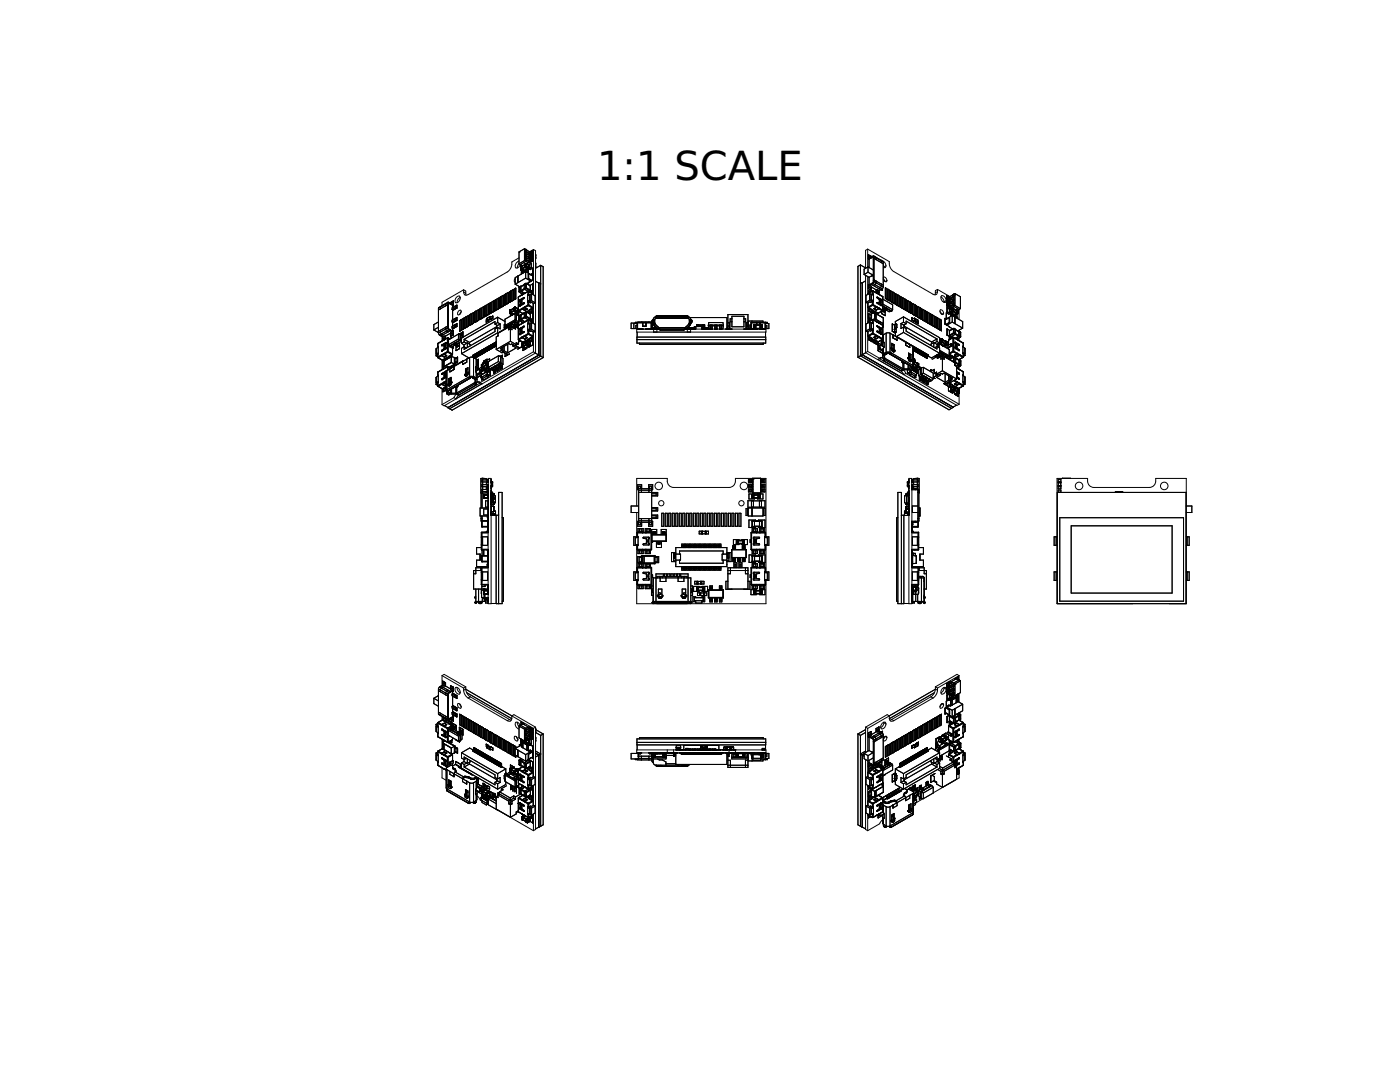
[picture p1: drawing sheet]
<svg xmlns="http://www.w3.org/2000/svg" width="279mm" height="216mm" viewBox="0 0 279 216" stroke-linecap="round" stroke-linejoin="round" font-family="sans-serif">
<defs><g id="words">
<text font-size="8" x="119.2" y="36">1:1 SCALE</text>
</g></defs>
<g fill="none" stroke="#000" stroke-width=".2">
<path d="M91.1 59.3l.6-.2a.87 .87 0 0 1-.7 1.3 .75 .75 0 0 1 .1-1.1zM91.8 59.3l-.4 .5-.2 .6M92.5 57.8l.5 .3v.4M92.5 57.8v.5M92.5 57.8l-4.3 2.5v.7M92.5 58.3l.5 .2M93 58.5v.4M99 59.8l-.3 .2v2.1M99 59.8v2.1M99 59.8h.1M99.5 59.5v2.1M99.5 59.5l-.3 .2v2.1"/>
<path d="M99.5 59.5h.1M100 59.2l-.3 .2v2.1M100 59.2v2.1M100 59.2h.1M100.4 58.9l-.2 .2v2.1M100.4 58.9v2.2M100.4 58.9h.1M100.9 58.6l-.2 .2v2.1M100.9 58.6v2.2M100.9 58.6h.1M101.4 58.4l-.2 .1v2.1M101.4 58.4v2.1"/>
<path d="M101.4 58.4h.1M101.9 58.1v2.1M101.9 58.1l-.3 .1v2.2M101.9 58.1h.1M102.4 57.8l-.3 .2v2.1M102.4 59.9h.1M102.4 57.8v2.1M102.4 57.8h.1M102.4 59.9l-.3 .2M102.6 59.8h.1M102.8 55.5l-.2 .5 .2 .3M102.8 56.7l.9 .5"/>
<path d="M102.9 57.5l-.3 .2v2.1M102.9 59.6h.1M102.9 57.5v2.1M102.9 57.5h.1M102.9 59.6l-.3 .2M103.4 55.1v1.3M103.4 59.3v2.7M103.5 59.3h-.1M103.5 59.3v2.7M103.5 59.2l-.1 .1M103.5 59.2v.1M103.6 52.6l-.3 .4-.1 .5"/>
<path d="M103.6 51.4l-1.5 .9-.1 1.1-.8 .9-7.8 4.5a.55 .55 0 0 1-.6 0 .55 .55 0 0 1-.3-.5M103.6 52.1a.92 .92 0 0 0-.6 1.4l.4-.1 .4-.6M103.6 52.6l.2 .2M103.6 58.2v.1M103.6 57.4v.8M103.6 58.2l.1 .1M103.6 57.3v.1M103.6 58.2h.1M103.6 57.3h.1M103.6 58.3l.8 .4M103.7 57.2l-.1 1M103.7 50.3h.1"/>
<path d="M103.7 58.3h-.1M103.7 59.9v.1M103.7 59.9l.1 .1M103.8 59.8l-.1 .1M103.8 60v.1M103.8 59.8h.1M103.8 52.8l.5 .2M103.9 59.8l-.1 .2M103.9 59.8h.1M103.9 53.7v.1M103.9 53.3v.4M103.9 57.2v.9l.8 .4"/>
<path d="M103.9 53.7l.1 .1M103.9 53.2v.1M103.9 53.7h.1M103.9 57.2l-.3 .1M103.9 53.2v.5M103.9 57.1v.1M103.9 57.1h.1M103.9 53.2h.1M103.9 57.1l-.3 .2M103.9 53.8l.5 .3M103.9 58l.8 .5M104 53.2h-.1"/>
<path d="M104 53.8h-.1M104 53.8l.5 .3M104 53.1v-.2v.2M104.1 53.9v.8M104.1 58.5v.4M104.1 54.5h.1M104.1 53.1v.6l.6 .3M104.1 53.1h.1M104.1 53.1l-.2 .1M104.1 53.2v.5l.5 .3M104.1 59.9h.1M104.1 59.9v.7"/>
<path d="M104.1 52.9l.2 .1M104.1 53.1v.1M104.2 53.1h-.1M104.2 53.1h.1M104.2 58.8v.1M104.2 58.8l-.7 .4M104.2 58.8h.1M104.3 53h.1M104.3 54.3v.2M104.4 54.1h.1M104.5 54.1h-.1M104.5 59.4h.1"/>
<path d="M104.5 59.4l-.7 .4M104.5 54.1h.1M104.6 59.4l-.5 .5M104.6 59.4l-.7 .4M104.6 56.7v1l.8 .4M104.6 56.8l-.6 .4M104.7 54h.1M104.7 58.5l-.1 .1M104.7 49.6l-1.1 .7v2.3M104.7 52l.7 .4M104.7 52l-1.1 .6M104.7 49.6v2.4"/>
<path d="M104.7 49.6l.2 .1M104.7 58.5h.1M104.7 58.5v.1M104.7 54l-.2 .1M104.7 52.7v.6l.6 .3M104.7 52.8l-.6 .4M104.8 52.7h-.1M104.8 53.9v.1M104.8 51.8l.1 .1M104.8 51.1h.1M104.8 50.3h.1M104.9 50.7l-.1 .4"/>
<path d="M104.9 49.9l-.1 .4M104.9 51.5l-.1 .3M104.9 51.8h-.1M104.9 51l-.1 .1M104.9 50.3h-.1M104.9 49.9v.4M104.9 50.7v.3M104.9 51.5v.3M104.9 52.6h.1M104.9 53.1l.1 .2M104.9 53.1h.1M104.9 57.4l.1 .2"/>
<path d="M104.9 57.4h.1M104.9 56.6h.1M104.9 56.6l-.3 .1M104.9 57.4l-1.3 .8M104.9 52.6v.5M104.9 56.6v.8M104.9 52.6l-1 .6M104.9 53.1l-1 .6M104.9 54.2l-2.1 1.2v1.3M104.9 54.2l1 .6M104.9 55.5l-2.1 1.2M104.9 55.5l1 .6v-.2l-.5-.3"/>
<path d="M104.9 54.2v1.3M104.9 56.5l-.3 .2M104.9 52.6l-.2 .1M104.9 56.5h.1M104.9 56.5v.1M104.9 49.7v.2M104.9 50.3v.4M104.9 51.1v.4M104.9 51.9v.3l-1.1 .6M104.9 49.7l.4 .4M104.9 50.3h.1M104.9 51.1h.1"/>
<path d="M104.9 51.9h.1M105 51.9h-.1M105 50.3h-.1M105 57.6l-1.3 .7M105 53.3l-1 .5M105 53.3l.5 .2M105 57.6l.8 .4M105 51.8h-.1M105 51h-.1M105 50.2l-.1 .1M105 51.8h.1M105 51h.1"/>
<path d="M105 50.2l.1 .1M105 51.8v.1M105 51v.1M105 50.2v.1M105 51.9h.1M105 51.1h-.1M105 50.3h.1M105 51.9l.8 .3M105 51.1l.8 .4M105 50.3l.8 .4M105 56.5v.1M105 52.6h.1"/>
<path d="M105 52.6l.5 .3M105 56.5l.8 .5M105 53.1v.2M105 57.4v.2M105 52.6v.5M105 56.6v.8M105 53.1l.5 .3M105 56.6l.8 .4M105 57.4l.8 .5M105.1 51.5h-.2M105.1 50.7h-.2M105.1 49.9h-.2"/>
<path d="M105.1 51.8l.7 .3M105.1 51.5l.7 .3M105.1 51l.7 .4M105.1 50.7l.7 .3M105.1 50.3l.7 .3M105.1 49.9l.7 .4M105.1 49.9v.4M105.1 50.7v.3M105.1 51.5v.3M105.2 53.8v.6M105.2 53.6l-.6 .4M105.3 53.6v.1"/>
<path d="M105.3 53.6h.1M105.3 58.8l.1 1.4M105.3 58.8l.2 .1M105.4 53.6h-.1M105.4 58.8h.1M105.4 58.2h.1M105.4 58.8h-.1M105.4 58.2v.6M105.4 58.1h.1M105.4 58.1v.1M105.4 58.1l-1.9 1.2M105.4 50.5v.4"/>
<path d="M105.4 51.3v.4M105.4 52.1v.3M105.4 52.4l-.3 .2M105.5 53.5h.1M105.5 53.6v.9M105.5 53.6l-1.4 .8M105.5 56.3v.2M105.5 56.5l-.3 .1M105.5 58.1v.1M105.5 58.1l.9 .6M105.5 55.6h-.1M105.5 54.6v1"/>
<path d="M105.5 54.6l-.1 1M105.5 54.6l.6 .4M105.5 55.6l.6 .3M105.5 53.5l-.2 .1M105.5 58.2v.6M105.5 58.8h.1M105.5 53.4v.1M105.5 52.9v.1M105.5 52.9l.1 .1M105.5 53.4l.1 .1M105.5 52.9v.5M105.6 53.5h-.1"/>
<path d="M105.6 53v.5M105.7 50.9h.1M105.7 50.7v.2M105.7 51.4v.3M105.7 52.2v.2M105.7 51.7h.1M105.7 52.4h.1M105.7 58.8v1.1M105.7 58.8l.1 .1v1M105.7 59.9l-.4 .2 .5-.2M105.7 58.8l-.4 .2M105.7 59.9h.1"/>
<path d="M105.8 58h.1M105.8 58l-.3 .1M105.8 52.1v.1M105.8 51.8h.1M105.8 51.4h.1M105.8 51v.1M105.8 50.6h.1M105.8 50.3h.1M105.8 50.3v.3M105.8 51v.4M105.8 51.8v.3M105.8 57l.1 .1"/>
<path d="M105.8 57h.1M105.8 58l-.2 .2M105.8 52.2h.1M105.8 51.4v.1M105.8 50.6v.1M105.8 57.9v.1M105.8 57.9h.1M105.8 57v.9M105.9 57.9l-.1 .1M105.9 57.1v.8M105.9 52.2h-.1M105.9 51.4l-.1 .1"/>
<path d="M105.9 50.7h-.1M105.9 54.8h.1M106 52.6l-.5 .3M106 53.4h.1M106 52.6v.8M106 52.6h.1M106 53.4l-.4 .3M106 50.1v.4M106 50.9v.4M106 52l-.2 .1M106 52l.1 .1M106 51.3l-.2 .1"/>
<path d="M106 51.3h.1M106 50.9l.1 .1M106 50.9l-.2 .1M106 50.5l-.2 .1M106 50.5h.1M106 50.1l.1 .1M106 50.1l-.2 .2M106.1 58.2l-.1 .2M106.1 58.6l.7 .4v1.4M106.1 58.6v1.4M106.1 58.6l-.4 .2M106.1 51.8l-.1-.1v.3"/>
<path d="M106.3 58.1v.5M106.3 58.1h.1M106.3 58.1l-.5 .2M106.3 50v.5M106.3 50.8v.5M106.3 51.6v.5M106.3 53.5v1.1M106.3 56.6v1.3M106.3 51.6l-.5 .2M106.3 50.5h.1M106.3 50h.1M106.3 50l-.2 .2"/>
<path d="M106.3 52.1h.1M106.3 51.3h.1M106.3 50.8h.1M106.3 50.8l-.2 .1M106.3 51.6h.1M106.3 57.9h.1M106.3 56.6h.1M106.3 56.6l-.5 .4M106.3 54.6h.1M106.3 53.5h.1M106.3 53.5l-.5 .3-.3-.2M106.3 54.6l-.4 .2"/>
<path d="M106.3 50.5l-.6 .4M106.3 51.3l-.6 .4M106.3 52.1l-.6 .3M106.3 57.9l-.6 .3M106.3 54.8v1.1M106.3 55.9h.1M106.3 54.8h.1M106.3 54.8l-.2 .1M106.3 55.9l-.9 .5 .1 .1M106.4 58.6v.1M106.4 58.7v.1M106.5 49.8l.4 .2v20.4l-10.7 6.2-.4-.3"/>
<path d="M106.5 49.8v9M106.5 49.8l-.8 .4M106.9 51.6h.1M106.9 56.1l.6 .4M106.9 53.3h.1M106.9 52.5v.8M106.9 51.4h.1M106.9 50.9h.1M106.9 50.8v.8M106.9 52.6v.1M106.9 53.1v.1M107.5 56.5v14.3l-18.1 10.5-.7-.4"/>
<path d="M107.6 56.5v14.4l-18.2 10.5M107.6 56.5l.3 .2M107.6 56.5h-.1M107.9 52.9l.5 .3v18.2M107.9 52.9v18.2l-18.2 10.5M107.9 52.9l-1 .6M171.7 52.9l-.5 .3v18.1M171.7 52.9v18.1l18.2 10.5M171.7 52.9l1 .6M172.1 56.4l-.4 .2M172.1 56.4v14.4M172.1 56.4h.1"/>
<path d="M172.5 54.8l.9 .5M172.7 54.9v15.5M172.7 56l-.6 .4M173.2 49.7l4.3 2.5 .2 1.1 .7 .9 7.8 4.5a.55 .55 0 0 0 .6 .1 .55 .55 0 0 0 .3-.6M173.2 49.7l-.5 .3v3.5M173.2 49.7v3.6M173.2 55.2v3.6M173.2 58.6v.1M173.2 54.3l1.1 .6-.9 .4M173.2 54.3l-.7 .5M173.2 53.3l-.7 .4v1.1M173.2 53.3l1.1 .6"/>
<path d="M173.2 53.3v1M173.3 51.6l.1 .1 .9-.4v5l-.9 .6-.1-.1M173.3 57.6l.6 .3M173.3 51.6h.1M173.3 50.8l.6 .3v.2M173.3 50.8h.1M173.3 50.8v.8M173.3 56.8v.8M173.3 56.8h.1M173.3 57.6h.1M173.3 58v.5M173.3 58l.3 .1"/>
<path d="M173.3 58h.1M173.4 55.3v1.6M173.5 59.9l.5 .3-.9 .3-.3-.2M173.5 58.5l.4 .2M173.5 58.5v1.4M173.5 58.5l-.7 .4v1.4M173.5 59.9l-.7 .4M173.6 57.3v-.4l.3 .2v.8M173.6 51.1v.4M173.6 51.1l.3 .1M173.6 51.1h-.2M173.6 57.3l-.2 .1"/>
<path d="M173.6 57.3l.3 .2-.2 .1M173.6 58.1v.2M173.6 58.1l-.1 .1M173.6 58.1l.2 .1M173.9 57.3l1.1 .6 .1-.1M173.9 57.9h.1M173.9 51.3v.1M173.9 56.6v.2l1.8 1M173.9 58.7v1.1M173.9 58.7l-.1 .1v1M173.9 59.8l.4 .3-.5-.3M173.9 58.7l.4 .2"/>
<path d="M173.9 59.8h-.1M174 60v.2h.2M174.1 58.7h.1M174.1 58.1h.1M174.1 58.1v.6M174.1 58.7l-.1 .1M174.1 58.1l-.9 .5M174.1 58l-.9 .6M174.1 58h.1M174.1 58v.1M174.2 56.6l-.8 .4M174.2 56.6l1.9 1"/>
<path d="M174.2 58v.1M174.2 58l1.9 1.1M174.2 58.1l2 1.1M174.2 58.7h.1M174.2 58.1v.6M174.3 51.7l.1-.1 1.9 1M174.3 55.9l.1-.1 1.9 1.1M174.3 58.7l-.1 .1M174.3 58.7l-.1 1.5M174.4 51.1v.1M174.4 51.1l-1 .4v1.9M174.4 51.1l1.9 1.2"/>
<path d="M174.4 56.2l-.2 .4M174.4 51.2v5M174.4 51.2l1.9 1.1M174.4 56.2l1.9 1.1M174.8 51.3v.5M174.8 56.1l-.1 .6-.4 .3M174.9 57.8v.6M175 58.5h.1M175 59.3l.5 .5M175 59.3l.8 .5M175.1 59.3h-.1M175.1 59.3l.7 .4"/>
<path d="M175.1 57.8l.3 .2M175.1 58.2l.3 .2-.1 .1M175.1 57.8v.4M175.1 58.2l-.1 .1M175.4 58.7h.1M175.4 58v.7M175.5 59.8v.7M175.8 59.8v.1M175.8 59.7h-.1M175.8 57.8l.3 .2M175.8 51.9l.1 .5M175.8 59.7l.1 .1"/>
<path d="M175.8 59.9v.8M175.8 59.7v.1M175.9 56.7l-.1 .6-.4 .3M175.9 60h-.1M175.9 59.8v.2M175.9 59.8l-.1 .1M176 52l.6 .4 .2 .6M176.1 57.6l-.7 .4M176.1 58h.1M176.1 57.6v.4M176.1 59.1l.1 .1M176.2 59.2v2.7"/>
<path d="M176.2 59.7l1.9 1.1v1M176.3 52.8l.1 .5M176.3 55.4a.46 .46 0 0 1 .6 0 .46 .46 0 0 1 .1 .6M176.3 57.3l-.2 .3M176.3 52.3v5M176.4 53.3v.1M176.7 59.6l.3 .1M176.7 57.4l.3 .2v2.1M176.7 57.4h.1M176.7 57.4v2.2M176.7 59.6h.1M176.8 53l-.1 .4-.4-.1"/>
<path d="M176.8 53l-.4 .3M177 59.7h.1M177 56l-.1 .2h-.2l-.3-.2-.1-.4 .3 .5M177 56l-.4 .2M177.2 59.8l.3 .2M177.2 57.7l.3 .2v2.1M177.2 57.7h.1M177.2 57.7v2.1M177.2 59.8h.1M177.5 60h.1M177.7 58l.3 .2v2.1M177.7 58h.1"/>
<path d="M177.7 58v2.1M178.2 58.3v2.1M178.2 58.3l.3 .1v2.2M178.2 58.3h.1M178.7 58.6l.3 .1v2.2M178.7 58.6h.1M178.7 58.6v2.1M179.2 58.9l.3 .1v2.1M179.2 58.9h.1M179.2 58.9v2.1M179.7 59.1l.3 .2v2.1M179.7 59.1h.1"/>
<path d="M179.7 59.1v2.2M180.2 59.4h.1M180.2 59.4l.2 .2v2.1M180.2 59.4v2.2M180.7 59.7h.1M180.7 59.7l.2 .2v2.1M180.7 59.7v2.1M181.2 60l.2 .2v2.1M181.2 60h.1M181.2 60v2.1M186.7 58.4l-.1 .4M187.1 57.8l-.4 .2v.4"/>
<path d="M187.1 57.8l2.5 1.4M187.1 57.8v.4M187.1 58.2l-.4 .2M187.8 59.3l.4 .3 .2 .6M187.9 59a.87 .87 0 0 1 .8 1.3 .87 .87 0 0 1-.8-1.3zM188.8 60l-.4 .2M188.9 59.5l.7 .3M188.9 59.5h.1M188.9 59l.3 .1M188.9 59h.1M188.9 59v.5M188.9 59.8v.4"/>
<path d="M188.9 59.8l.5 .2M188.9 59.8h.1M189.1 59.9h.1v.3M189.2 59.4l-.1 .1M189.2 59.1l-.1 .1M189.2 59.1l.2 .1M189.2 59.4l.2 .1M189.2 59.1v.3M189.3 59.6h.1M189.4 59.2h.1M189.4 59.5v.1M189.4 60h.1"/>
<path d="M189.4 59.2v.3M189.4 60v.3M189.4 59.6h.1M189.5 59.2h-.1M189.5 59.5l-.1 .1M189.5 59.2v.3M189.5 60v.3M189.6 59.6v.2M189.6 59.8h.1M189.8 59.5v.3M190.2 58.9v.3M190.2 59.7v.3"/>
<path d="M190.2 58.9l-.7 .3M190.2 59.2l-.7 .3M190.2 60l-.7 .3M190.2 59.7l-.7 .3M190.3 59.3l-.9 .3M190.3 59.3h.1M190.3 58.9h.1M190.3 58.9h-.1M190.3 59.2h-.1M190.3 59.2h.1M190.3 60h.1M190.3 59.6l.1 .1"/>
<path d="M190.3 60h-.1M190.3 59.6l-.1 .1M190.3 59.2v.1M190.3 60v.1M190.3 58.7l-.4 .3M190.3 58.7v.2M190.3 59.3v.3M190.4 59.7v.3M190.4 58.9v.3M190.4 59.2h.1M190.4 60h.1M190.4 59.2l-.1 .1"/>
<path d="M190.6 58.6v2.4M190.6 58.6l-.3 .1M190.6 58.6l1.1 .6v2.4M190.7 58.8h.1M86.6 65.8l.8 .5 .1-.1M87 76.7l.4 .2M87 71l.4 .2M87.1 69.6l-.1 1.4M87.1 75.3l-.1 1.4M87.1 75.3v1M87.4 74.9l.1-.1-.1 1.6M87.4 74.9v.1l-.3 .3"/>
<path d="M87.4 69.2l.1-.1-.1 1.5M87.4 69.2v.1M87.4 77v.1M87.4 71.3v.1M87.4 76.5l-.4 .2M87.4 70.8l-.4 .2M87.4 74.3h.1M87.4 76.4h.1M87.4 70.6v.1M87.4 77l.1 .1M87.4 77h.1M87.4 71.2l.1 .2"/>
<path d="M87.4 71.2v.1M87.4 68.6v.6M87.4 70.6v.7M87.4 74.3v.6M87.4 76.4v.6M87.4 68.5v.1zM87.4 71.4l.9 .5M87.4 77.1l.9 .5M87.5 77.1h-.1M87.5 71.4h-.1M87.5 76.3h-.4M87.5 70.6h-.4"/>
<path d="M87.5 76.2l-.4 .1M87.5 69.3l-.4 .3v1M87.5 70.5l-.4 .1M87.5 66.5l.2 .4M87.5 61.5v5M87.5 65.3l-.9 .5M87.5 64.2l-.9 .6v1M87.7 66.9l.6 .3M87.9 65.9l.1 .6 .4 .3M88 61.1l-.1 .5M88.1 76.6l.1 .1M88.1 70.8l.1 .2"/>
<path d="M88.1 70.8v.1M88.1 76.6h.1M88.1 73.8v.1M88.1 68.1h.1M88.1 76.5l.4 .4h.3M88.1 70.8l.1 .1M88.1 73.8h.1M88.2 75.7v.1M88.2 74.7h.1M88.2 70h.1M88.2 68.9v.1M88.2 71l.5 .3"/>
<path d="M88.2 70.9v.1M88.2 74.6v.1M88.2 75.7h.1M88.2 76.6v.1M88.2 76.7l.5 .3M88.2 67.1v.9M88.2 71.8v2M88.2 77.6v3.1M88.2 75.6v.1M88.2 74.5v.1M88.2 69.8v.2M88.2 68.8v.1"/>
<path d="M88.2 69.8l.1 .1M88.2 68.8h.1M88.2 75.6h.1M88.2 74.5h.1M88.3 74.5l-.1 .2M88.3 75.6l-.1 .1M88.3 68.8l-.1 .2M88.3 69.9l-.1 .1M88.3 73.3v.1M88.3 72.2v1.1M88.3 73.4l.3 .2M88.3 77.6h.1"/>
<path d="M88.3 71.9h.1M88.3 75.5l-.1 .1M88.3 75.5h.1M88.3 69.8h-.1M88.3 69.8h.1M88.3 67.2v.8M88.4 73.4v.3M88.4 71.9v.2M88.4 77.6v.6M88.4 78.2h.1M88.4 75.5l-.1 .1M88.4 69.8l-.1 .1"/>
<path d="M88.5 73.5v.1M88.5 72.1v1.2M88.5 72.1h.1M88.5 71.8l-.2 .1M88.5 77.6h.1M88.5 77.5l-.2 .1M88.5 71.9h.1M88.5 71.9v.2M88.5 77.6v.4M88.5 78h.1M88.6 73.6h.1M88.6 76.3l.1 .1"/>
<path d="M88.6 70.6l.6 .4-.5 .3M88.6 76.3v.1M88.6 70.6v.1M88.6 67.8v.1M88.6 76.4h.1M88.6 70.7l.4 .2M88.6 76.4l.4 .2M88.6 67.5h.2M88.6 67.5l-.3 .1 .2 .1M88.6 67.1l-.3 .1M88.6 67.1v.4M88.6 74.6h.1"/>
<path d="M88.6 68.8l.1 .1M88.6 74.9h.1M88.6 69.2h.1M88.6 74.6l-.4 .1M88.6 68.8l-.4 .2M88.6 75.2l-.3 .3M88.6 68.8v.7M88.6 74.6v.6M88.6 69.5l-.3 .3M88.6 73.1l.1 .1M88.6 72v1.1M88.6 72h.1"/>
<path d="M88.7 71.2h.1M88.7 76.9h.1M88.7 71.2v.1M88.7 76.9v.1M88.7 75.2h-.1M88.7 69.5h-.1M88.7 68.9h.1M88.7 69.5h.1M88.7 74.6h.1M88.7 75.2h.1M88.7 68.9l.1 .6M88.7 74.6l.1 .6"/>
<path d="M88.7 74.9h.1M88.7 69.2h.1M88.8 75.2l-.4 .3M88.8 69.5l-.4 .3M88.9 77.8l-.4 .2M88.9 77.8h.1M88.9 71.5l-.4 .2v.2M88.9 77.2l-.4 .2v.2M88.9 68.4h.1M88.9 71.5v.1l-.4 .3M88.9 77.2v.2M88.9 77.4l-.4 .2"/>
<path d="M88.9 77.2h.1M88.9 77.4h.1M88.9 74.1h.1M88.9 67.1v.5M88.9 75.1h.1M88.9 69.4h.1M88.9 74.8l-.1 .1M88.9 69.1l-.1 .1M88.9 77.4v.4M89 65.3l.1 .6 .4 .3M89 76.6v.1M89 70.9v.1"/>
<path d="M89 70.9h.1M89 76.6h.1M89 74.4h-.1M89 75.1h-.1M89 68.6l-.1 .1M89 69.3l-.1 .1M89 74.7h-.1M89 69h-.1M89 69.4h.1M89 75.1h.1M89 68.6l-.1 .8M89 74.4l-.1 .7"/>
<path d="M89 75v.1M89 74.1h.1M89 69.3v.1M89 68.4h.1M89 71.7h-.1v.2M89 74.4h.1M89 74.1l-.8 .4M89 68.6h.1M89 68.4l-.8 .4M89 69.3h.1M89 60.5v.5M89 76.7v.1"/>
<path d="M89 71l-.5 .1M89 78l.2 .3M89 75.2l-.8 .6M89 74.3v.1M89 76.7h.1M89 77.8l-.6 .4M89 76.8l-.3 .2M89 76l-1.6 1M89 76.2l-1.5 .9M89 69.4v.2l-.8 .4M89 68.4v.2M89 68.4l-.7 .4"/>
<path d="M89 74.1l-.7 .4M89 74.1v3.9M89.1 70.9l-.1 .1M89.1 77.8l.1 .3M89.1 77.8l-.1 .2M89.1 71.4v.3M89.2 77.8h-.1M89.2 77.8l.1 .2M89.2 78.3v.3M89.2 78.3l.1 .2M89.2 78.6h.1M89.2 78.6l.1 .1"/>
<path d="M89.2 73.9l-.2 .3M89.2 73.9v3.8M89.2 78.3h.1M89.3 73.2h.1M89.3 67.5h.1M89.3 70.1h.1M89.3 70.1l.1 .2M89.3 70.1l-1.9 1.1M89.3 67.5v2.6M89.3 73.2v.7M89.3 78l-.1 .1M89.3 78.5v.2"/>
<path d="M89.3 73.1h.1M89.3 67.4h.1M89.3 73.1v.1M89.3 67.4v.1M89.3 73.1l-1.9 1.2M89.3 67.4l-1.9 1.2M89.3 78.1h-.1M89.3 65.4l.3 .4M89.3 60.4v5M89.3 60.4l-1.8 1.1M89.3 65.4l-1.8 1.1M89.3 78l.1 .1"/>
<path d="M89.4 78l-.1 .1M89.4 70.3l.8 .5M89.4 70.3l-1.9 1.1M89.4 78.4l-.1 .1M89.4 78.4l.4 .2M89.4 76.8h.1M89.4 60.3l-1.9 1.2M89.4 60.3l.9 .5v.6M89.4 60.3l-.1 .1M89.4 78v.1M89.4 78.1l.5 .3M89.4 73.1v.1"/>
<path d="M89.4 67.4v.1M89.4 67.4l.4 .2M89.4 73.1l.6 .4-.6-.3M89.4 71.3v.2M89.4 76.8l.3 .2M89.4 70.1v.2M89.4 67.5l.4 .2M89.4 70.1l.9 .6M89.4 67.5v2.6M89.4 73.2v.6M89.4 76.6v.2M89.4 78.1v.3"/>
<path d="M89.4 78.1l-.2 .2M89.4 78.1h.1M89.4 76.6l.2 .1M89.5 60.9l-.2-.1-1.8 1.1M89.5 65.2l-.2-.1-1.8 1M89.5 76.8h-.1M89.5 76.8l.2 .2M89.5 68.8l.1 .2M89.5 76.6h-.1M89.5 75.6l.5-.3v1M89.5 75.6l.2 .1M89.5 75.6v1"/>
<path d="M89.5 76.6h.2M89.5 71.2l-.6 .3M89.6 65.8l.7 .4M89.6 65.8l-1.9 1.1M89.6 69.1l.9 .3M89.7 68.7l-.1 .4M89.7 76.7l-.2 .1M89.7 76.7l.2 .2M89.7 75.7v.9M89.8 73.6v.6M89.8 74.2h.1M89.8 78.6l-.2 .2-.3-.1"/>
<path d="M89.8 76.2v.4M89.8 76.2l.3 .2M89.8 76.2h.1M89.8 76.2l.2 .1M89.8 78.6h1.5M89.9 60.5v.2M89.9 65.8v.2l-1.9 1M89.9 78.4l-.1 .2M89.9 78.4h.1M89.9 76.9l-.2 .1M89.9 69.1h-.3M89.9 68.9v.2"/>
<path d="M89.9 69.1l.6 .3M89.9 67.1h.1M89.9 66.5l-1.1 .6h-.2M89.9 67.5v.1M89.9 71v.2M89.9 73.2v.2M89.9 67.5h.1M89.9 73.2l-.2 .1M89.9 73.2h.1M89.9 67.5l-.2 .1M89.9 71l-.3 .3M89.9 71l.1 .1"/>
<path d="M89.9 76.5l-.2 .2M89.9 76.5l.1 .1M89.9 76.1l-.1 .1M89.9 78.4l.2 .1M89.9 76.1h.1M89.9 77.7v.7M90 71v.1M90 70.9l-.5 .2 .1 .3M90 70.9v.1M90 71h-.1M90 76.5l-.6 .3M90 76.5h.1"/>
<path d="M90 76.5h-.1M90 76.1h.1M90 76.1l-.2 .1M90 75.6l-.1 .5M90 76.6l-.1 .3M90 75.5l-.3 .2M90 76.3l.2 .1M90.1 72.3l-1.8 1M90.1 72.3l.7 .4M90.1 71.2l-1.8 1M90.1 71.2v1.1M90.1 71.2h.1"/>
<path d="M90.1 71.2l.6 .1M90.1 71.2v1.1l-1.8 1.1M90.1 78.5h.9M90.1 77.6v.9M90.1 76.2l.1 .1-.2 .3M90.1 76.2l-.1 .1M90.1 76.2l.1 .1M90.2 67.4h.1M90.2 67.4l-.3 .1M90.2 70.8v.4M90.2 73.1v.3M90.2 66.6l-.3 .1 .1 .1"/>
<path d="M90.2 66.6v-.4l-.3 .1v.8M90.2 60.3l-.3 .1M90.2 60.3v.4M90.2 60.3l.1 .1M90.2 66.6l.1 .1M90.2 61.8h.1v2M90.2 64.2l.1 .9M90.2 65.4l.1 .7M90.2 70.8l-.2 .1M90.3 70.7l-.1 .1M90.3 69.5v1.2M90.5 69.1v.3"/>
<path d="M90.5 60l-.6 .4v.1M90.5 60.9h.1M90.5 66l-.2 .1M90.5 66.8h.1M90.5 60v.9M90.5 66v.8M90.5 66h.1M90.5 60h.1M90.5 60.9h-.2l-.8-.4v5l.8 .6M90.5 66.8l-.6 .3M90.6 77.3h.4M90.6 79.4l-2.4 1.3"/>
<path d="M90.6 73.1v.6M90.6 73.1h.1M90.6 73.7h.1M90.6 73.7l-.8 .5M90.6 68.6l.2 .2M90.6 68.5v.1M90.6 68.6l-.7 .4M90.7 71.3v1.4l-1 .6M90.7 71.3l.1 .3M90.8 68.8l.2 .2M90.8 72.7l-.8 .5M90.8 68.9l-.6 .3"/>
<path d="M90.9 65.1l-.7 .3M90.9 65.1h.1M90.9 63.9l-.7 .3M90.9 63.9h.1M90.9 61.4l-.7 .4M90.9 61.4l.1 .1M90.9 68.4l.1 .3M90.9 68.4l-.3 .2M91 61.1h-.1v.3M91 63.6l-.1-.1v.4M91 64.8h-.1v.3M91 77.3h.1v1.1"/>
<path d="M91 77.3v1.2M91 68.4l.4 .4 .1 .3M91 68.4h-.1M91 72.2l-.3 .2 .1 .3M91 72.2l.1 .1M91 69v1M91 70h.1M91 69l.1 .1M91 68.7l.3 .1M91 68.7l-.2 .1M91.1 78.7l-.5 .7M91.1 78.7l.4 .2"/>
<path d="M91.1 69.1v.1M91.1 71.5l-.1-.1v.8M91.1 78.4l-.1 .1M91.2 60.9l-1 .5v.4M91.2 63.3l-1 .6v.3M91.2 64.6l-1 .5v.3M91.2 60.9h.1M91.2 64.6h.1M91.2 65.1h.1M91.2 63.9h.1M91.2 60.9v.6M91.2 63.3v.6"/>
<path d="M91.2 64.6v.5M91.2 63.3h.1M91.2 61.5h.1M91.2 63.9l-.9 .5M91.2 65.1l-.9 .5M91.2 61.5l-.9 .5M91.2 78.6l-.1 .1M91.2 78.4l.1 .2M91.2 78.4h.1M91.3 76.9l.1 .1zM91.3 68.8l.1 .1M91.3 68.8l-.3 .2"/>
<path d="M91.3 71.3l-.6 .3M91.3 72.3h.1M91.3 71.3v1M91.3 71.3h.1M91.3 72.3l-.5 .3M91.4 69.1h.1M91.4 68.9v.2M91.4 69.1l-.3 .1M91.4 68.9l-.3 .2M91.4 77l-.3 .3M91.4 77h.1M91.5 69.1l-.4 .1"/>
<path d="M91.5 78.9l-.5 .7-.4-.2M91.5 67.6l.6 .4M91.5 67.6l-2 1.2M91.5 66.7h.3M91.5 66.7v.9M91.5 66.7l-2 1.1v1M91.6 62l.2-.1a.5 .5 0 0 1 .2 .6 .5 .5 0 0 1-.6 .3 .59 .59 0 0 1 .2-.8zM91.6 66.7h.1M91.7 66.6v.1M91.7 68.4h.1M91.7 69.6h.1M91.7 68.4l-.4 .3"/>
<path d="M91.7 68.4v1.2M91.7 69.6l-.7 .4M91.7 66.1h.1M91.8 66.7v1.1l-2.1 1.2M91.8 66.7h.1M91.9 66.7v1.2l-.9 .5M91.9 66.7l.3 .4v.3M92 66.8h.1M92 63.8v2.1M92 65.9h.1M92 63.8h.1M92 63.8l-.3 .2v2.1"/>
<path d="M92 65.9l-.3 .2M92 66.6l.1 .4M92 66.6v.2M92 66.6l-.1 .1M92 62.2l-.3 .6M92.1 68.1l-.9 .5M92.1 70.6l1.5 .8M92.1 68.5l.5 .3M92.2 65.8h.1M92.3 72.7h.1M92.4 66.2h.1M92.4 66.2l-.7 .4"/>
<path d="M92.4 66.2v1.1M92.4 72h.1M92.4 72l-.1 .7M92.4 72l-1.8 1.1M92.5 63.5v2.1M92.5 65.6h.1M92.5 63.5l-.3 .2v2.1M92.5 63.5h.1M92.5 65.6l-.3 .2M92.6 68.8v.4M92.6 68.2l.5 .3M92.6 69.2l-.5 .3v1.1"/>
<path d="M92.6 68.2l-.5 .3M92.6 67.7v.5M92.6 67.7l1.1 .6M92.6 69.2l.5 .3M92.7 65.5h.1M92.8 74.9l.2 .2M92.8 74.7v.2M92.8 74.7l.1 .1M92.9 74.9h-.1M92.9 74.9l.1 .2M92.9 74.6l.1 .1M92.9 73.6l.2 .2"/>
<path d="M92.9 74.6l-.1 .1M92.9 73.6l.5-.2v.9M92.9 73.6v1M93 63.2h.1M93 63.2l-.3 .2v2.1M93 65.3h.1M93 63.2v2.1M93 65.3l-.3 .2M93.1 74.8l-.2 .1M93.1 74.8l.1 .2M93.1 73.8v.9M93.1 71.7h.1"/>
<path d="M93.1 72.3h.1M93.1 71.7v.6M93.1 72.3l-.8 .4M93.2 65.2h.1M93.2 75l-.2 .1M93.3 68.4l.5 .3v.3M93.3 68.4v.9M93.3 68.4l-.7 .4M93.3 74.6l-.2 .2M93.3 74.6l.1 .1M93.3 74.5l-.5 .4M93.3 74.5l.1 .1"/>
<path d="M93.3 74.5v.1M93.4 74.7l-.2 .3M93.4 74.3l-.3 .1M93.4 73.6l-.3 .2M93.4 74.3l.1 .1M93.4 75.3l-4.2 2.5M93.4 75.3l.1 .3M93.5 74.3l.1 .1-.2 .3M93.5 74.3h.1M93.5 74.3h-.1M93.5 65.1h.1M93.5 62.9h.1"/>
<path d="M93.5 62.9v2.2M93.5 62.9l-.3 .2v2.1M93.5 65.1l-.3 .1M93.5 75.6l-4.2 2.4M93.7 75.2l-.3 .1M93.7 75.2l.1 .3M93.7 68.3v.4M93.7 75.2h.8M93.7 71.3h.8M93.7 71.3v3.9M93.7 75.2h.1M93.7 75.2l.2 .1"/>
<path d="M93.7 71.3l-4.5 2.6M93.7 64.9h.1M93.8 75.5l-.3 .1M93.9 75.4l-.1 .1M93.9 75.4l-4.6 2.7M93.9 75.3h.4M93.9 75.3v.1M93.9 75.3h.1M94 62.6l-.3 .2v2.1M94 64.8h.1M94 62.6v2.2M94 62.6h.1"/>
<path d="M94 64.8l-.3 .1M94.2 64.6h.1M94.3 75.3l.1 .2M94.3 75.3h.1M94.4 75.5h.1M94.4 75.5l.4 .2M94.4 71l-.2 .2M94.4 71.2l.2 .1M94.4 70.9v.3M94.5 75.5l.2 .1M94.5 71.3l.5 .3M94.5 71.3v3.9"/>
<path d="M94.5 75.2h.1M94.5 62.4l-.3 .1v2.1M94.5 64.5h.1M94.5 62.4v2.1M94.5 62.4h.1M94.5 64.5l-.3 .1M94.5 75.2l-.2 .1M94.6 71.3h.1M94.6 71.3v.1M94.6 70.8v.3M94.6 71.1l.1 .1M94.6 71.1l-.2 .1"/>
<path d="M94.6 75.2l.3 .1M94.6 75.2l-.1 .3M94.7 75.6l.2 .1M94.7 64.4h.1M94.7 71.2h.1M94.7 71.2l-.1 .1M94.8 76.3v.3M94.8 76.3h.1M94.8 76.3l.2 .2M94.8 71.2l-.2 .1M94.8 71.2h.1M94.8 70.7v.8"/>
<path d="M94.8 70.8l-.4 .2M94.8 76.3l-3.7 2.1M94.8 75.7v.6M94.8 75.7h.1M94.8 76.6l-3.5 2M94.8 76.6l.1 .1M94.9 75.3l.1 .1M94.9 75.3l-.2 .3M94.9 75.7h.1M94.9 76.9l-3.3 1.9-.3-.2M94.9 75.7l-.1 .6M94.9 73.3l.1 1"/>
<path d="M94.9 76.7v.2M94.9 71.1h.1M94.9 71.4h.1M94.9 71.1v.3M94.9 70.6h.2M94.9 70.6l-.1 .1M94.9 70.9l.2 .1M94.9 70.9l-.1 .1 .1 .1M94.9 70.6v.3M95 76.5v.1M95 75.4l.1 .1M95 75.4l-.1 .3"/>
<path d="M95 62.1l-.3 .1v2.2M95 64.2h.1M95 62.1v2.1M95 62.1h.1M95 64.2l-.3 .2M95 76.6l-.1 .3M95 76.6l-.1 .1M95 74.3l.2 .3v1.6l-.2 .3M95 73.1l-.1 .2M95 73.1h.1M95 71.6l.2 .3M95 71.6v1.5"/>
<path d="M95 74.3v1.1M95.1 75.5l.1 .2M95.1 75.5l-.2 .2M95.1 71h.1M95.1 71l-.2 .1M95.1 73.1l.1 .2M95.1 73.1l-.2 .2M95.1 70.5v.8M95.1 71.3h.1M95.1 71.3l-.2 .1M95.2 71.9v1.9l-.3 .3M95.2 72.1l.1 .6"/>
<path d="M95.2 72.7h.1M95.2 64.1h.1M95.3 70.9h.1M95.3 70.9v.3M95.3 71.2h.1M95.3 70.4l-.2 .1M95.3 70.7l-.2 .1 .2 .1M95.3 70.4v.3M95.3 70.7l.1 .1M95.3 72.7l-.1 .3M95.4 76.2h.3l.1 .1M95.4 76.2l-.3 .1"/>
<path d="M95.4 76.2l.4 .2M95.4 70.8h.1M95.4 70.8l-.1 .1M95.5 71.7h.1M95.5 71.7l-.3 .1M95.5 73.4h.1M95.5 71.7v1.7M95.5 73.4l-.3 .2M95.5 70.8l-.2 .1M95.5 70.8h.1M95.5 70.2v.9M95.5 63.9h.1"/>
<path d="M95.5 71.1h.1M95.5 61.8h.1M95.5 61.8v2.1M95.5 61.8l-.3 .2v2.1M95.5 71.1l-.2 .1M95.5 63.9l-.3 .2M95.6 74.5l-.4 .2M95.6 74.5l.2 .1M95.6 70.7h.1M95.6 71h.1M95.6 70.7v.3M95.6 70.2l-.2 .2h-.1"/>
<path d="M95.7 70.5l.1 .1M95.7 70.5l-.2 .1 .1 .1M95.7 70.2v.3M95.7 73.7l-.8 .4M95.7 73.7v.1M95.7 73.7l.3 .2M95.7 63.8h.1M95.7 74.2l-.1 .3M95.7 74.2l.3 .1M95.7 73.8l.3 .1M95.7 73.8v.4M95.8 76.4l-4.3 2.5"/>
<path d="M95.8 70.6h.1M95.8 70.6l-.2 .1M95.8 74.6l-.6 .3M95.8 70l.1 .9M95.9 70.9h.1M95.9 70.9l-.3 .1M95.9 76.4h-.1M96 74.3l-.2 .3M96 73.9v.4M96 70.5h.1M96 61.5v2.1M96 70.5v.3"/>
<path d="M96 70.8h.1M96 61.5l-.3 .2v2.1M96 63.6h.1M96 61.5h.1M96 63.6l-.3 .2M96 74.9l-.8 .5M96 70l-.2 .2h-.2M96 75.4l.2 .1M96 70v.3M96 70.3l-.2 .1 .2 .1M96 70.3l.2 .1M96.1 73.3v.1"/>
<path d="M96.1 73.4v1.4M96.1 73.3l.1 .1M96.1 72.8v.1M96.1 72.8h.1M96.1 73.3h.1M96.1 72.8v.5M96.1 73.4l.5 .3M96.2 75.5v.3M96.2 75.8h.1M96.2 70.4h.1M96.2 70.4l-.2 .1M96.2 72.7l-.1 .1"/>
<path d="M96.2 73.4h-.1M96.2 75.3v.3M96.2 75.3h.1M96.2 73.4l.5 .3M96.2 69.8v.8M96.2 74.7h.1M96.2 70.6h.1M96.2 63.5h.1M96.2 70.6l-.2 .2M96.2 76.6l-7.6 4.4-.4-.3M96.2 73.5v.6M96.2 74.1h.1"/>
<path d="M96.3 72.7v.5l.5 .4M96.3 72.6v.1M96.3 72.6h.1M96.3 72.6l-.2 .2M96.3 73.2l.5 .3M96.3 74.6v.1M96.3 70.3h.1M96.3 70.3v.3M96.3 70.6h.1M96.3 69.7l-.2 .3h-.1M96.4 69.8v.3M96.4 70.1l-.2 .1 .1 .1"/>
<path d="M96.4 70.1l.1 .1M96.4 75.7l-.2 .1M96.5 61.2l-.3 .2v2.1M96.5 63.3h.1M96.5 61.2v2.1M96.5 61.2h.1M96.5 63.3l-.3 .2M96.5 72.5h.1M96.5 72.3l-.2 .3M96.5 70.2h.1M96.5 70.2l-.2 .1M96.5 70.2l-.1 .1"/>
<path d="M96.5 69.6l.1 .8M96.6 70.4h.1M96.6 70.4l-.3 .2M96.6 73.6l.1 .1M96.6 72l.1 .4M96.7 73.7h-.1M96.7 70.1h.1M96.7 70.4h.1M96.7 70.1v.3M96.7 63.2h.1M96.7 69.5l.2 .1M96.7 69.5l-.2 .3-.2-.1"/>
<path d="M96.7 69.6v.3M96.7 69.9l-.2 .1 .2 .1M96.7 69.9l.2 .1M96.7 73.6v.1M96.8 73.5l.6-.3 .1 .6M96.8 73.6h.1M96.9 70h.1M96.9 70l-.2 .1M96.9 74l-.1 .4M96.9 74.1l.1 .1M96.9 73.6l-.2 .1M96.9 69.4v.8"/>
<path d="M96.9 70.2h.1M96.9 70.2l-.2 .2M96.9 72.3v.6l.6 .3M96.9 72.4l-.6 .3 .6-.3M96.9 72.3h.1M96.9 74.3h.1M96.9 74.1l.2 .1M97 60.9l-.3 .2v2.1M97 63.1h.1M97 60.9v2.2M97 60.9h.1M97 63.1l-.3 .1"/>
<path d="M97 72.3h-.1M97 73.6h.1M97 73.4l.1 .7M97 73.6l-.8 .5M97 64.3h.1M97 69.9h.1M97.1 70.2h.1M97.1 69.9v.3M97.1 71.7v.5M97.1 75.1l-.9 .5M97.1 75.1v-.4l.3 .2v.4M97.1 75.1l.3 .2"/>
<path d="M97.1 69.7l.1 .1M97.1 69.7l-.2 .1 .1 .1M97.1 69.3v.4M97.1 72.7l.1 .1M97.1 72.2h.1M97.1 72.7h.1M97.1 72.7l-1.9 1.1M97.1 72.2v.5M97.1 63.8l-.1 .5M97.1 64l.2 .1M97.2 72.8l.3 .2M97.2 72.8l-1 .6"/>
<path d="M97.2 62.9h.1M97.2 72.1l.3 .2-.3-.1M97.2 72.1l.2 .1h-.1M97.2 72.1l-.6 .4M97.2 71.7l-.7 .4v.4M97.2 71.7v.4M97.2 72.1l-.7 .4M97.2 69.8h.1M97.2 69.8l-.2 .1M97.2 72.7v.1M97.2 72.7l.3 .1M97.2 72.2v.5"/>
<path d="M97.2 69.8l-.1 .1M97.2 69.2l.1 .8M97.2 69.4l-.3 .1M97.3 70h.1M97.3 70l-.2 .2M97.3 63.5v.4M97.3 74.6l.3 .2M97.3 74.6l-1.3 .8M97.4 69.7h.1M97.4 69.7v.3M97.4 70h.1M97.4 73.2l-.6 .3"/>
<path d="M97.4 75.3l-.8 .5-.4-.2M97.4 69.5l-.2 .1 .2 .1M97.4 69.1v.4M97.4 69.5l.2 .1M97.4 73.4h.1M97.4 73.4l-.5 .3v.4M97.5 60.6v2.2M97.5 60.6l-.3 .2v2.1M97.5 62.8h.1M97.5 60.6h.1M97.5 62.8l-.3 .1M97.5 73.3l.3 .3"/>
<path d="M97.5 72.2h-.1M97.5 64h.1M97.5 63.9v.1M97.5 64l-.5 .3M97.6 69.6h.1M97.6 73.7l-.7 .4M97.6 73.7l.2 .2M97.6 73.8l.1 .1-1.7 .9v.6M97.6 73.9v.1M97.6 73.4v.3M97.6 69.6l-.2 .1M97.6 69.4l.1 .1"/>
<path d="M97.6 69.1l-.4 .2M97.6 69v.4M97.6 69.8h.1M97.6 69.4v.4M97.6 69.8l-.2 .2M97.6 74.3l-.3-.2v.5M97.7 62.6h.1M97.7 63.2v.4M97.7 71.6h.1M97.7 71.6l-.3 .2-.2-.1M97.7 71.6v.4M97.8 69.5v.2"/>
<path d="M97.8 69.7h.1M97.8 73.6l.1 .1M97.8 68.9v.4M97.8 69.3l.1 .1M97.8 69.3l-.2 .1M97.8 74.9h.1M97.8 74v.9M97.8 74h.1M97.8 74l-.3 .2M97.8 74.9l-.4 .2M97.8 63.6l-.6 .4h.1l.7-.3M97.8 63.5l.2 .2"/>
<path d="M97.8 63.7l.1 .1M97.8 63.1l-.7 .4v.5M97.8 63.5l-.7 .5M97.8 63.1v.4M97.9 73.7h.2M97.9 63.8h.1M97.9 69.4h.1M97.9 69.4l-.2 .1M98 69.4h-.1M98 69.2l.1 .1M98 68.9l-.4 .2M98 68.8v.4"/>
<path d="M98 60.4v2.1M98 69.2v.4M98 69.6h.1M98 60.4l-.3 .1v2.1M98 62.5h.1M98 60.4h.1M98 69.6l-.2 .1M98 62.5l-.3 .1M98 73.6l.1 .2M98 73.6l-.1 .1M98 73.7l-.4 .3M98.1 69.3v.2"/>
<path d="M98.1 69.5h.1M98.1 68.7v.4M98.1 69.1l.2 .1M98.1 69.1l-.1 .1M98.1 73.8l.3 .2M98.2 62.4h.1M98.3 69.2h.1M98.3 69.2l-.2 .1M98.3 73.4l.1 .2M98.3 73.3l.6 .6M98.3 73.3l-.3 .3M98.3 73.3v.1"/>
<path d="M98.3 73.4l-.3 .2M98.3 68.6v.4M98.3 69l.1 .1M98.3 68.7l-.3 .2M98.3 69.4h.1M98.3 69v.4M98.3 69.4l-.2 .1M98.3 63.1h.1M98.3 63.1l-.3 .2-.2-.2M98.3 63.1v.4M98.3 63.5h.1M98.3 63.5l-.4 .3"/>
<path d="M98.4 74l.1 .1M98.4 73.6l.3 .2M98.4 73.6l-.3 .2M98.4 69.1h.1M98.5 60.1v2.1M98.5 69.1v.2M98.5 69.3h.1M98.5 60.1l-.3 .1v2.2M98.5 62.2h.1M98.5 60.1h.1M98.5 62.2l-.3 .2M98.5 74.2l.1 .1"/>
<path d="M98.5 74.1v.1M98.5 68.5v.4M98.5 68.9l.1 .1M98.5 68.9l-.2 .1M98.5 74.3v.2M98.5 74.5h.1M98.6 69h.1M98.6 69l-.2 .1M98.7 69l-.2 .1M98.7 68.5l-.4 .2M98.7 68.4v.4M98.7 68.8l.1 .1"/>
<path d="M98.7 68.8v.4M98.7 69.2h.1M98.7 62.1h.1M98.7 69.2l-.2 .1M98.7 73.2l.1 .2M98.7 73.1v.1M98.7 73.2l-.3 .2M98.7 73.8l.1 .1M98.7 73.8l-.3 .2M98.8 74.1h.1M98.8 73.9v.2M98.8 74.1l-.3 .1"/>
<path d="M98.8 73.9l-.3 .2M98.8 64.7v-.5l-6.2 3.5M98.8 64.7l.5 .3M98.8 68.9h.1M98.8 68.9v.2M98.8 69.1h.1M98.8 73.4l.3 .2M98.8 68.3h.2M98.8 68.3l-.1 .2M98.8 68.3v.4M98.8 68.7l.2 .1M98.8 68.7l-.1 .1"/>
<path d="M98.9 74.3h.1M98.9 73.5v.8M98.9 74.3l-.4 .2M99 61.9h.1M99 61.9l-.3 .2M99 73l.1 .3M99 73.5l-.3 .2M99 73l-.3 .2M99 68.8h.1M99 68.8l-.2 .1M99 68.7v.1M99 68.6h.1"/>
<path d="M99 69h.1M99 69l-.2 .1M99 69.7l1.2 .7 .3-.2 .9 .6M99 68.2v.1M99.1 73l.4 .6M99.1 73h-.1M99.1 73.6l.1 .1M99.1 73.3l.3 .1M99.1 73.3l-.3 .1M99.1 65.2l-5.4 3.1M99.2 73.9h.1M99.2 73.7v.2"/>
<path d="M99.2 61.8h.1M99.2 73.9v.2M99.2 74.1h.1M99.3 65h-.2v.4M99.3 63.3v1.1M99.3 65.3v1.1M99.3 65.3l-.5 .3v.6l-6.2 3.5v-.5M99.3 63.3l1.5 .8M99.3 66.4l-7.2 4.2M99.3 64.4l-.5 .3M99.3 63.3l-7.2 4.2v1M99.3 64.4l.5 .2"/>
<path d="M99.3 66.4l.1 .1M99.4 72.8l.1 .2M99.4 72.7v.1M99.4 72.8l-.3 .2M99.4 73.4v.1M99.4 73.4l-.3 .2M99.4 66.9l-.1 .2M99.4 73.7h.1M99.4 73.5v.2M99.4 73.7l-.2 .2M99.4 73.5l-.2 .2M99.5 61.6h.1"/>
<path d="M99.5 61.6l-.3 .2M99.5 71l.4 .1M99.5 71l-2 1.1v1.2M99.5 72.1l.9 .6M99.5 72.1l-2 1.2M99.5 71v1.1M99.5 73l.3 .2M99.6 73.9h.1M99.6 73.9l-.4 .2M99.6 73.2v.7M99.6 72.6l.2 .3M99.6 73.1l-.3 .2"/>
<path d="M99.6 72.6l-.2 .2M99.7 61.5h.1M99.7 71.1h.1M99.7 72.6l.5 .6M99.7 72.6h-.1M99.8 73.2v.1M99.8 72.9l.2 .1M99.8 72.9l-.3 .1M99.8 64.6v1l-.5-.3M99.8 64.6l-.5 .4M99.8 73.5h.1M99.8 73.3v.2"/>
<path d="M99.9 73.7h.1M99.9 71.1v1.3l-2.1 1.2M99.9 73.5v.2M99.9 71.1h.1M100 61.3h.1M100 61.3l-.3 .2M100 71.1l.4 .4v1.2M100 71.1v1.4l-.3 .1M100 73l.1 .1M100 73l-.2 .2M100.1 71.2h.1M100.1 71l.1 .1"/>
<path d="M100.1 71v.2M100.1 73.1v.2M100.1 71l-.2 .1M100.1 73.3l.1 .1M100.1 73.3l-.3 .2M100.1 71.2h-.1M100.1 73.1l-.3 .2M100.2 61.2h.1M100.2 69.7l-.3 .2 .5 .2M100.2 69.3v.4M100.2 71.3h.1M100.2 73.5h.1"/>
<path d="M100.2 70.9v.5M100.2 70.9h.1M100.2 70.9l-.3 .2M100.2 73.5l-.3 .2M100.2 72.8v.7M100.4 69.2v.9M100.4 72.7l-.4 .2M100.4 70.3l.9 .5M100.4 61.1h.1M100.4 61.1l-.2 .1M100.6 70l-.2 .1M100.6 70l.7 .4"/>
<path d="M100.6 69.1v.9M100.6 65.4l.3 .2M100.7 60.9h.1M100.8 64.7l-.2 .1v.6M100.8 65.5v.1M100.8 65.4l.2 .1M100.8 64.7h.1M100.8 65.4h-.2M100.8 71.1h.1M100.8 70.5v.6M100.9 60.8h.1M100.9 60.8l-.2 .1"/>
<path d="M101 65.1h.1M101 65.1l.3 .1M101 65.1v.4M101.1 65.2v.2M101.2 60.6h.1M101.2 65.1v.1M101.2 65v.1M101.2 65.2l.1 .1M101.3 68.7v1.7M101.4 60.5h.1M101.4 60.5l-.2 .1M101.5 65h.1"/>
<path d="M101.5 65l-.3 .1M101.5 65v-.2l.2 .3M101.5 65.3l-2.1 1.2v.5l-.4 .2v2.5M101.5 65.3v.5l.4-.2M101.5 65l.1 .1M101.5 65l-.3 .2M101.6 70.6h.1M101.6 60.4h.1M101.6 70.6l-.8 .5M101.7 62.4v.1M101.7 62v.4M101.7 62.4l.1 .1"/>
<path d="M101.7 61.9v.1M101.7 62.4h.1M101.7 61.9v.5M101.7 62.5l.6 .3M101.8 61.9h-.1M101.8 62.5h-.1M101.8 62.5l.5 .3M101.8 65v.6M101.8 65l.7 .4M101.8 65l-2.1 1.3M101.9 62.6v.5M101.9 65.6v2.5"/>
<path d="M101.9 68.1l-2.9 1.6M101.9 68.1l1.1 .7M101.9 64.7v.1M101.9 64.6v.1M101.9 61.8l.1 .6M101.9 64.8l.4 .4M101.9 61.8h.1M101.9 61.8l-.2 .1M101.9 60.2h.1M101.9 60.2l-.3 .2M101.9 61.9l.1 .5M102 61.8h-.1"/>
<path d="M102 61.8h.1M102 62.4l.5 .3M102 62.4l.4 .2M102.1 60.1h.1M102.2 64.6v-.2l.6 .7M102.2 64.6v.1M102.2 64.6l-.3 .1M102.2 65.2v.6l-.3-.2M102.2 65.2h.1M102.2 65.2h-.1M102.2 65l-.2 .1M102.2 64.7l.4 .3"/>
<path d="M102.2 64.7l-.3 .1M102.2 62.8h.1M102.3 69l.3-.1-.5-.3-.2 .2-.4-.2-1.7 .9 .4 .2M102.3 69l.7 .4-1.7 1M102.3 68.7v.3M102.3 65.2l.1 .1M102.4 62.8h-.1M102.4 65.3h.1M102.5 62.7h.1M102.5 65.4v.1M102.5 61.4l.1 .6 .5 .3M102.5 61.5l-.6 .4"/>
<path d="M102.5 64.3l.1 .1M102.5 64.2v.1M102.6 61.4h-.1M102.6 64.4l.4 .4M102.6 65l.1 .1M102.6 65l-.3 .2M102.6 62.6h.1M102.7 65.2l.1 .1M102.7 65.1v.1M102.7 65.2l-.3 .2M102.7 65.1l-.3 .2M102.7 61.3h.2"/>
<path d="M102.7 61.8l.1 .2M102.7 61.8h.2M102.7 61.8l-1 .6M102.7 61.3v.5M102.7 61.3h.1M102.7 61.3l-.2 .1M102.8 62l-1 .5M102.8 62l.5 .2M102.8 63.8l.7 .4M102.8 62.5l-2 1.2v1.7M102.8 63.8l-2 1.2 .2 .1M102.8 62.5l.2 .1"/>
<path d="M102.8 62.5v1.3M102.8 68.9l.9 .5M102.8 64.2v-.1l.7 .6M102.8 64.2l.1 .1M102.8 64.2l-.3 .1M102.8 61.3h.1M102.8 61.3l.5 .3M102.8 64.8l-.2 .1M102.8 64.8v.4M102.8 64.8h.1M102.8 64.6l-.3 .2M102.9 61.8l-.1 .2"/>
<path d="M102.9 61.3v.5M102.9 61.8l.4 .3M102.9 61.3l.4 .3M102.9 64.3l.4 .3M102.9 64.3l-.3 .1M102.9 65.2v.5l-.7-.4-.4 .2-.3-.2M102.9 65.2l.5 .3M102.9 65.2l-.4 .2M103 64.8l.1 .1M103 68.8l-.3 .1 .9 .5M103 68.6l.3 .1 .2-.1M103 62.3l-.6 .3"/>
<path d="M103 62.6v1.3l-2 1.2M103 62.6h.1M103 62.6l.5 .4M103.1 62.3l-.7 .3M103.1 62.5h.1M103.1 62.3v.2M103.1 64.9v.1M103.1 65l.1 .1M103.1 62.7h.2M103.1 62.3h.1M103.1 65.3h.1M103.1 62.7h.1"/>
<path d="M103.1 65v.3M103.2 62.3h-.1M103.3 61.6h.1M103.3 62.2h.1M103.3 64.6v.1M103.3 64.6l-.3 .2M103.3 62.7h.1M103.3 61.6l.1 .1M103.3 62.2l-.2 .1M103.3 69.6h.1M103.3 62.1v.1M103.3 61.6v.1"/>
<path d="M103.3 62.1l.1 .1M103.3 62.6h.2M103.3 62.6l-.2 .1M103.3 61.6v.5M103.3 62.6v.1M103.3 64.7v.2M103.3 64.9h.2M103.3 64.9l-.2 .1M103.3 64.7l-.2 .2M103.4 62.9h.1M103.4 62.2h-.1M103.4 61.7v.5"/>
<path d="M103.4 67.7l.1 .1M103.4 62l.1 .1M103.4 61.5l-.1 .1M103.4 65.1l-.3 .2M103.4 65v2.7M103.5 62.9h-.1M103.5 67.7v.1M103.5 67.7h-.1M103.5 65h-.1M103.5 62v.1M103.5 62h-.1M103.5 65v2.7"/>
<path d="M103.5 67.8l.9 .5M103.5 68.6l-.5-.2v.4M103.5 67.8v.8M103.5 68.1l.2 .1M103.5 64.9l-.1 .1M103.5 64.9v.1M103.5 62.1l.9 .5M103.5 64.4l-.2 .1M103.5 62.4v1.8M103.5 64.4v.5M103.5 64.4h.1M103.5 62.4h.1"/>
<path d="M103.5 62.4l-.4 .3M103.5 67.8h.1M103.5 62.1h.1M103.5 64.2l-.3 .2M103.6 63.9l.1 .1M103.6 63h.1M103.6 63.8l.1 .2M103.6 63.8v.1M103.6 63v.9M103.7 62.2l-.6 .3M103.7 65.8h.1M103.7 66.7l.1 .1"/>
<path d="M103.7 60l.1 .1M103.7 61l.1 .1M103.7 65.6l.1 .1M103.7 66.6l.1 .1M103.7 60.9v.1M103.7 65.6v.2M103.7 66.6v.1M103.7 60.9h.1M103.7 64h.1M103.7 64l.7 .4-.7-.4M103.8 65.5l-.1 .1M103.8 66.5l-.1 .1"/>
<path d="M103.8 60.8l-.1 .1M103.8 66.5h.1M103.8 60.9v.2M103.8 65.7v.1M103.8 66.7v.1M103.8 60.8h.1M103.8 65.5l.1 .1M103.8 65.8h.1M103.8 60.1h.1M103.8 66.1h.1M103.8 60.4h.1M103.8 60.1v.7"/>
<path d="M103.8 65.8v.7M103.9 66.5l-.1 .2M103.9 65.6l-.1 .1M103.9 60.8l-.1 .1M103.9 65.5h.1M103.9 68h.1M103.9 65.8h.1M103.9 66.1h.1M103.9 60.8h.1M103.9 66.5h.1M103.9 60.1v.7M103.9 65.8v.7"/>
<path d="M103.9 60.1h.1M103.9 60.4h.1M104 62.8v1l.7 .4M104 62.8h.1M104 62.8l-.4 .2M104 62.9v.9M104 62.8v.1M104.1 64.2v.4M104.1 66.3h.1M104.1 60.6h.1M104.1 60.3l-.2 .1M104.1 66l-.2 .1"/>
<path d="M104.1 65.6v.1M104.1 66h.1M104.1 60.2v.1M104.1 66.3v.1M104.1 65.6v.7M104.2 69.2v.1M104.2 69.2l-.9 .4M104.2 68.2v1M104.2 69.1l.1 .2M104.2 68.6v.1M104.2 69.1v.1M104.2 69.2l.1 .1"/>
<path d="M104.2 67.2l.6 .4 .3-.2M104.2 64.6h.1M104.2 61.5l.6 .4 .3-.2M104.2 68.6h.1M104.2 69.3l.5 .3M104.2 67.3v.1M104.2 61.6v.1M104.2 67.4l.6 .3M104.2 61.7l.6 .3M104.3 68.6h-.1M104.3 69.3h-.1M104.3 69.3l.5 .2"/>
<path d="M104.3 70h.1M104.3 69.3v.7M104.4 68.5v.6l.5 .3M104.4 68.5l-.2 .1M104.4 62.6h.1M104.4 68.5h.1M104.4 68.6v.5l.5 .3M104.4 60.5l-.3 .1M104.4 60.5h.1M104.4 66.2h.1M104.4 66.2l-.3 .1M104.4 68.6h.1"/>
<path d="M104.5 66.2l-.4 .2M104.5 60.5l-.4 .1M104.5 68.3v.2M104.5 65.1h.1M104.5 66.1l.1 .1M104.5 60.4l.1 .1M104.5 60.4l-.1 .1M104.5 65.1l-.7 .4M104.5 66.1l-.1 .1M104.6 68.3h.1M104.6 68.2l-.2 .1M104.6 65.1l-.5 .5"/>
<path d="M104.6 66.2l-.8 .6M104.6 60.5l-.8 .6M104.6 66.2h.1M104.6 68.3v.2M104.6 66.2h-.1M104.6 65.1l-.7 .5M104.6 60.5h-.1M104.6 67l.1 .1zM104.6 62.5l-.6 .3M104.6 62.5l-.6 .4M104.7 64.3h-.1M104.7 62.4v.9l.7 .5"/>
<path d="M104.7 61.3v.1M104.7 64.3h.1M104.7 69.5h.1M104.7 64.2v.1M104.7 67.1l.3 .2M104.7 61.4l.3 .2M104.7 61.4h.1M104.7 67.1h.1M104.7 69.6h.1M104.7 61.4l.6 .3-.5 .3M104.7 67.1l.6 .3-.5 .3M104.7 64.2h.1"/>
<path d="M104.7 67.6h.1M104.7 61.9h.1M104.8 69.5v.1M104.8 69.5l-.1 .1M104.8 61.9v.1M104.8 67.6v.1M104.8 67.6h.1M104.8 61.9h.1M104.8 69.5h.1M104.9 69.4h.1M104.9 62.3h.2M104.9 63.1l.1 .1"/>
<path d="M104.9 63.1h.2M104.9 62.3v.8M104.9 63.1l-1.3 .7M104.9 69.4l-.1 .1M105 68.1h.1M105 69.4l-.2 .2M105 67.9l-.4 .2v.2M105 62.2h.1M105 67.9v.4M105 62.2l-.4 .3M105 62.2l.8 .5M105 63.2l.8 .5"/>
<path d="M105 63.2l-1.3 .8M105 68.7l.6 .4M105 68.2v.5M105 68.2l-.6 .4M105 68.7l-.8 .4M105 68.1v.1M105 67.3l.1 .1M105 61.6l.1 .1M105 61.6h.1M105 67.3h.1M105.1 68.1l-.5 .2M105.1 63.1l-.1 .1"/>
<path d="M105.1 63.1l.7 .5M105.1 62.3v.8M105.1 62.3l.7 .4M105.1 68.1l-.1 .1M105.1 67.3h.1M105.1 61.6h.1M105.1 61.6v.1M105.1 67.3v.1M105.1 69.5h.1M105.1 69.5l-.8 .5M105.1 69.3v.2M105.2 68.1h.1"/>
<path d="M105.2 68.6l.1 .1M105.2 68.6h.1M105.2 68.1l-.2 .1M105.2 68.6l-.2 .1M105.2 61.6l-.1 .1M105.2 67.4h-.1M105.2 68.1v.5M105.2 68h.1M105.2 68v.1M105.2 68l-.2 .1M105.3 62.1v.2M105.3 67.8v.2"/>
<path d="M105.3 68.7l.5 .3M105.3 68.7l-1 .6M105.3 68v.1M105.3 68l.5 .4M105.3 64.5l.1 1.5M105.3 64.5l.2 .1M105.3 68.6v.1M105.3 68.6l.5 .3M105.3 68.1v.5M105.4 66h.1M105.4 64.5h.1M105.4 60.2h.1"/>
<path d="M105.4 66.6h.1M105.4 66.6l.1 .1M105.4 63.9h.1M105.4 60.9h.1M105.4 60.9l.1 .1M105.4 60.9l-1.9 1.1M105.4 64.5h-.1M105.4 66.6l-1.9 1.1M105.4 60.2v.7M105.4 63.9v.6M105.4 66v.6M105.4 63.8h.1"/>
<path d="M105.4 63.8v.1M105.4 63.8l-1.9 1.2M105.4 63.8l-.7 .4M105.5 61l-2 1.1M105.5 66.7l-2 1.1M105.5 66.7l.8 .5M105.5 61l.8 .5M105.5 60.2h.1M105.5 65.9h.1M105.5 63.8v.1M105.5 63.8l.9 .6M105.5 66.6v.1"/>
<path d="M105.5 60.9v.1M105.5 64.5h.1M105.5 60.2v.7M105.5 63.9v.6M105.5 66v.6M105.5 66l1 .3 .3-.2M105.5 60.2l1 .4 .3-.2M105.5 66.6l.9 .5M105.5 60.9l.9 .5M105.5 63.9h.1M105.5 69.3h.1M105.5 62v.5"/>
<path d="M105.5 67.7v.5M105.5 69.3v-.2l-.6 .3M105.6 67.6l-.6 .3M105.6 67.7h.1M105.6 61.9l-.5 .3M105.6 60.1v.2M105.6 62h.1M105.6 69v.1M105.7 68.1h.1M105.7 62.3v.1M105.7 62v.3M105.7 67.7v.4"/>
<path d="M105.7 64.5l.1 .1v1M105.7 65.6h.1M105.7 64.5v1.1M105.7 65.6l-.4 .3 .5-.3M105.7 64.5l-.4 .2M105.8 69h.1M105.8 69l-.2 .1M105.8 63.7h.1M105.8 62.7h.1M105.8 63.7l-.3 .1M105.8 68.9v.1M105.8 68.4h.1"/>
<path d="M105.8 68.9h.1M105.8 68.4v.5M105.8 63.6v.1M105.8 63.6h.1M105.8 62.7v.9M105.9 68.9l-.1 .1M105.9 68.4v.5M105.9 63.6l-.1 .1M105.9 62.7v.9M106 67.9h.1M106 62.1l.1 .1M106 67.9l-.3 .2"/>
<path d="M106 62.1l-.3 .2M106.1 67.5h.1M106.1 67.3l-.5 .2v.2M106.1 61.7v.1M106.1 61.6v.1M106.1 67.3v.2M106.1 61.6l-.5 .2v.2M106.1 67.5l-.5 .2M106.1 61.7l-.5 .3M106.1 60l-.5 .3M106.1 67.5l-.1 .4M106.1 64.3l.7 .4v1.4"/>
<path d="M106.1 61.8l-.1 .3M106.1 63.9l-.1 .2M106.1 64.3l-.4 .2M106.1 64.3v1.4M106.1 65.7l-.5 .3v-.2M106.1 65.7l.7 .4M106.1 60l.7 .4M106.3 63.8l-.5 .2M106.3 67.9h.1M106.3 63.8v.5M106.3 63.8h.1M106.3 62.1h.1"/>
<path d="M106.3 61.5v.6M106.3 67.2v.7M106.3 67.9l-.7 .3M106.3 62.1l-.7 .4M106.3 68l-.5 .4M106.3 68.8h.1M106.3 68v.8M106.3 68h.1M106.3 68.8l-.8 .5M106.3 61.5l-.2 .1M106.3 67.2l-.2 .1M106.3 62.3v1.2"/>
<path d="M106.3 62.3h.1M106.3 63.5h.1M106.3 62.3l-.5 .3M106.3 63.5l-.6 .4M106.4 64.3v.1M106.4 67.1l-.1 .1M106.4 61.4l-.1 .1M106.4 60.5v.9M106.4 64.4v.1M106.4 66.2v.9M106.5 70.2l-10.7 6.1M106.5 60.5v4"/>
<path d="M106.5 66.3v3.9M106.5 70.2l1.9 1.2M108.4 71.4l-18.2 10.4-.8-.4M127.1 67.3h25.7v1.2h-25.7zM127.1 67.8h25.7M127.1 64.4l.1-.1v1.4M127.1 64.5h-1.1v1.1h1.1M127.1 64.4v1.3M127.1 64.6h-.6v1M127.1 64.4h2.9M127.1 65h-.2v.6M127.2 66.3v1"/>
<path d="M127.3 65.7h.1M127.5 64.3h2.6v.3M127.5 65.7v-.1l.6 .1M127.6 65.6v.1M127.6 68.5v.2h24.7v-.2M128 64.3h.1M128.1 65.6v.1M128.2 64.3v.8h.7v-.8M128.3 64.3v.6l.2 .2 .3-.1 .1-.7M128.4 65.7h.1M128.8 65.7h.1M129 65.7v-.1l.6 .1"/>
<path d="M129.1 65.6v.1M129.5 64.3h.1M129.6 65.6v.1M129.8 65.7h.1M129.9 64.3l.1 .1M129.9 64.3h-3.1v.2M129.9 64.3v1.4M130 64.9l.1 .8M130 64.4v1.3M130 65.5h.1M130 64.6h.1M130.1 64.2l.2 .2h.4"/>
<path d="M130.1 64v.2M130.1 64.2h.2M130.1 64h.2M130.2 64.8h.2M130.2 65.4h.8M130.3 64.2l.2 .2M130.3 64v.2M130.4 64.4v.1a1.74 1.74 0 0 0 .9 1.1l.2 .1M130.4 64.5h-.3l-.1 .2 .2 .2v.8M130.4 64.6h.1M130.4 65.4v.3M130.4 65.7v.6"/>
<path d="M130.5 63.8l-.2 .2M130.6 63.8v.6M130.6 65l.1 .4M130.7 64.5v.1M130.7 64.5v.2M130.7 63.8h-.4l-.2 .2M130.7 64.6h.1M130.7 64.6v.1M130.7 65.7h.1M130.7 64.6l.8 .8M130.9 63.5l-.2 .3v.7M130.9 63.2a.55 .55 0 0 0-.5 .6"/>
<path d="M130.9 63.5h6.4M130.9 63.4h6.4M131.1 65.7v.6M131.1 63.2l-.2 .1M131.1 63l-.2 .1v.4M131.1 63v.2M131.1 63.2h6M131.1 63h6M131.2 65.7h.1M131.5 65.4h5.3M131.6 65.4v.3l.2 .2M131.6 65.6l.2 .1"/>
<path d="M131.8 65.9h4.6M131.8 65.7h4.6M131.8 65.7v.2M132.2 65.4h.1M132.3 65.4h.1M135.9 65.4h.1M136 65.4h.1M136.4 65.7v.2M136.6 65.4v.3l-.2 .2M136.6 65.6l-.2 .1M136.6 65.7h16.3v.6h-25.8v-.6h4.5M136.6 65.5h-5"/>
<path d="M136.8 65.7h.1M137.1 65.7h.1M137.1 63.2l.2 .1M137.1 63l.2 .1v.4M137.1 63v.2M137.2 65.7v.6M137.2 65.4h.8v.3M137.3 63.5l.3 .3v.7M137.3 63.2a.55 .55 0 0 1 .6 .6M137.3 65.7h.1M137.5 64.7l-.8 .7M137.5 64.6v.1"/>
<path d="M137.5 64.6l-.6 .7M137.6 64.6l-.1 .1M137.6 64.6h.1M137.6 64.5v.1M137.6 64.5l-.1 .2M137.6 63.8h.4l.1 .2M137.6 65.7h.1M137.7 63.8v.6M137.7 63.4h7.4v2.3M137.8 63.8l.1 .2M137.8 65.4v.9M137.8 65.7h.1"/>
<path d="M137.9 64.6h.1M137.9 64.4v.1a1.74 1.74 0 0 1-1 1.1l-.2 .1M137.9 64.2l-.1 .2M137.9 64.2h.2M137.9 64v.2M137.9 64h.2M138.1 65.4v.1M138.1 65.4h.3M138.1 65.4v.3M138.1 65.4h.2M138.1 65.6h.2M138.1 64.2l-.1 .2h-.4"/>
<path d="M138.1 64v.2M138.2 65.7h.1M138.3 65.7h.1M138.3 65.4v.3M138.3 65.5h.3M138.4 65.4v.1M138.6 65.7v-.5h1.8v.5M138.6 65.4l-.1 .1M138.8 65.2v.5M138.9 65.2v.5M139 64.9v.3M139 64.9h.4"/>
<path d="M139.1 64.8l-.1 .1M139.1 64.8h.3v.4M139.1 64.8v.4M139.4 64.8h.9M139.4 64.9h.9M140.1 65.2v.5M140.3 64.9h.3M140.4 65.4h.2v.2h-.2M140.4 65.4h.5M140.4 65.4h.1M140.5 64.8l.1 .1M140.5 64.8v.6"/>
<path d="M140.5 64.8h-.2v.4M140.6 64.9v.8M140.6 65.4h.2M140.6 65.7h.1M140.8 65.4v.3M140.8 65.5h.3M140.9 65.4v.2h-.3M141 65.5v.2M141 65.7h.1M141.1 65.4v.1M141.1 65.4h.3M141.1 65.4l-.1 .1"/>
<path d="M141.1 65.4v.3M141.1 65.4h.2M141.1 65.6h.2M141.2 65.7h.1M141.3 65.4l.1 .3M141.3 65.5h.1M141.4 64.9v.1M141.4 64.9h3M141.4 65h.3M141.4 65l.1 .7M141.4 64.9l.1-.5h2.8l.1 .5M141.4 65.4v.1"/>
<path d="M141.4 65.7h.1M141.7 65.7h.1M141.7 64.9v.8M141.7 65.5h.4M141.7 65.1h.4M141.7 65.4h.4M142.1 64.9v.8M142.1 65h.6M142.2 65.7h.1M142.6 65.7h.1M142.7 64.9v.8M142.7 65.5h.4"/>
<path d="M142.7 65.1h.4M142.7 65.4h.4M143.1 64.9v.8M143.1 65h.5M143.1 65.7h.1M143.6 65.7h.1M143.6 64.9v.8M143.6 65.5h.4M143.6 65.1h.4M143.6 65.4h.4M144 64.9v.8M144 65h.4"/>
<path d="M144.1 65.7h.1M144.4 64.9v.1M144.4 65l-.1 .7M144.9 65.7h.1M145.1 65.5h.2M145.3 65.4l-.1 .1M145.3 65.7v-2.9h4v2.9M145.3 64.4h.4v1.3M145.3 65.1h.3M145.6 64.4v1.3M146.1 63.1h2.4v2.1h-2.4zM146.1 65.7h.1"/>
<path d="M146.1 63.6h-.4v.6h.4M148.5 65.7h.1M148.5 63.6h.3v.6h-.3M149 64.4v1.3M149 65.1h.3M149.3 64.4h-.4v1.3M149.3 64.8h.1M149.8 65.6h.1M149.9 64.7l-.2 .2v.8M149.9 64.4v1.3M149.9 64.9l-.1 .8M149.9 64.4h2.9"/>
<path d="M150 64.3l-.1 .1M150 64.3h3.1v.2h-.3M150 64.3v1.4M150.1 64.1h.1M150.3 65.6v.1M150.5 64.9l.1 .8M150.5 64.9h.3M150.6 65.7h.1M150.6 64.8l-.1 .1M150.6 64.8v.9M150.6 64.8h.2v.9M150.8 65.6l-.5 .1"/>
<path d="M150.8 65.5h.9M150.8 64.8h.9M150.8 65.6h.9M150.8 64.9h.9M150.9 65.6v.1M151 65.7h.1M151 64.3v.5M151.2 65.7h.1M151.6 65.7h.1M151.6 64.3v.5M151.7 64.3v.5M151.7 65.6l.7 .1"/>
<path d="M151.7 64.9h.4M152 64.8l.1 .1M152 64.8h-.3v.9M152 64.8v.9M152 65.7h.1M152.1 64.9l-.1 .8M152.3 64.3v-.2h-3v1.5h.4M152.3 65.6v.1M152.8 66.3v1M152.8 64.4l-.1-.1v1.4M152.8 64.4v1.3M152.8 64.6h.6v1h-.4v-.6h-.2"/>
<path d="M171.2 71.3l18.2 10.5 .8-.5M172.1 70.8l18.1 10.5M172.1 70.8l18.1 10.4M172.7 70.4l2.4 1.3 .5-.2M172.8 70.4l-1.6 .9M173.2 60.5v4M173.2 66.2v3.9M173.2 70.1l2.4 1.4M173.2 70.1l-.5 .3M173.2 67l.1 .1M173.2 61.3l.1 .1M173.2 60.4v.9"/>
<path d="M173.2 64.3v.1M173.2 66.2v.8M173.3 61.4l.3 .1M173.3 67.1l.3 .1M173.3 63.5l.5 .3M173.3 62.5l.6 .4M173.3 63.5h.1M173.3 62.5h.1M173.3 62.5v1M173.3 61.4v.7M173.3 67.2v.6M173.3 67.8l.8 .4"/>
<path d="M173.3 62.1l.8 .4M173.3 63.7v.5M173.3 63.7h.1M173.3 63.7l.5 .2M173.3 67.8h.1M173.3 62.1h.1M173.5 62.8l.1-.1v.7M173.5 61.7h.1v.4M173.5 67.4h.1v.4M173.5 65.6l-.7 .5M173.5 63.9l.1 .2M173.5 64.3l-.7 .4v1.4"/>
<path d="M173.5 64.3l.4 .2M173.5 65.6l.5 .3-.9 .3-.3-.1M173.5 64.3v1.3M173.6 61.5v.2l.4 .2M173.6 67.2v.2l.4 .2M173.6 67.2l.4 .3v.5M173.6 61.5l.4 .2v.6M173.6 62.1l.4 .2M173.6 67.8l.4 .2M173.6 67.8h-.1M173.6 62.1h-.1M173.6 63.4l.3 .2-.1 .3"/>
<path d="M173.6 63.4l-.1 .1M173.9 64.4v1.1M173.9 64.4l-.1 .1v1.1M173.9 65.5l-.1 .1M173.9 65.5l.4 .3-.5-.2M173.9 64.4l.4 .2M173.9 62.6v1.3M173.9 62.6l-.1 .2M174 68h-.1M174 62.3h-.1M174 65.7v.2h.2M174 61.8l.6 .3"/>
<path d="M174 67.5l.6 .3M174 61.9h.1M174.1 62.5h.1M174.1 68.2h.1M174.1 61.9v.6M174.1 67.6v.6M174.1 64.4h.1M174.1 63.8h.1M174.1 66.5h.1M174.1 66.5l.1 .1M174.1 60.8h.1M174.1 60.8l.1 .1"/>
<path d="M174.1 66.5l-.9 .5M174.1 64.4l-.1 .1M174.1 63.8v.6M174.1 63.8l-.9 .5M174.1 60.8l-.9 .5M174.1 60.1v.7M174.1 65.8v.7M174.2 60.9l1.9 1.1M174.2 60.9l-.9 .5M174.2 66.6l1.9 1.1M174.2 66.6l-.9 .5M174.2 63.8h.1"/>
<path d="M174.2 63.8l1.9 1.1M174.2 66.5v.1M174.2 60.8v.1M174.2 63.8l2 1.1M174.2 60.8l2 1.1M174.2 64.4l.1 .1M174.2 66.5l2 1.1M174.2 60.2v.6M174.2 63.8v.6M174.2 65.9v.6M174.3 64.5l-.1 1.4M174.3 64.5h-.1"/>
<path d="M174.4 68.4l.7 .4M174.4 62v.5M174.4 67.8v.6M174.4 68.4h.1M174.4 67.3h.1M174.4 61.6h.1M174.5 61.5v.1M174.5 67.2v.1M174.5 67.2h.1M174.5 61.5h.1M174.5 62.4h.1M174.5 62.4l-.6 .2"/>
<path d="M174.5 62.4v1.2l1.8 1M174.5 62.4l.1 1.2-.4 .2M174.5 62.4l1.8 1M174.6 67.2l-.1 .1M174.6 61.5l-.1 .1M174.6 67.8l.5 .3v.1M174.6 68l.1 .4M174.6 62.3l.5 .2M174.6 62.1l.5 .3v.1M174.6 68l.5 .2M174.6 62.1v.2M174.6 67.8v.2"/>
<path d="M174.6 62.3l.1 1.3M174.7 68.4l.3 .2M174.7 68.4h-.1M174.7 62.5h.1M174.7 63.6v.1M174.9 67.5v.1M174.9 61.8h.1M174.9 62.6h-.1M174.9 62.6h.1M174.9 62.6l-.1 1.2M174.9 61.8v.1M174.9 61.3l-.5 .3 .5 .3"/>
<path d="M174.9 67.1l-.5 .2 .5 .3M174.9 61.3h.1M174.9 67v.1M175 64.2h.1M175 66.9l-.1 .1M175 61.2l-.1 .1M175 66.9l-.1 .2M175 61.2h-.1M175 66.1l.8 .6M175 65.1l.5 .4M175 60.4l.8 .6M175 68.6h.1"/>
<path d="M175 66.1l.1 .1M175 65.1l.8 .4M175 60.4l.1 .1M175 60.4h.1M175 62.5v.2M175 68.2v.4M175.1 62.5h-.1M175.1 62.4l.1 .1M175.1 68.2l-.1 .1M175.1 68.2h.1M175.1 66.1h-.1M175.1 65l-.1 .1"/>
<path d="M175.1 60.4h-.1M175.1 60.4h.1M175.1 65l.7 .4M175.1 66.1h.1M175.1 62.5v.2M175.1 68.2v.6M175.1 68.8h.1M175.1 66.2l.4 .1M175.1 60.5l.4 .1M175.2 71.7l5.1 3M175.2 68.2h.1M175.2 62.5h.1"/>
<path d="M175.2 66.1l.3 .1M175.2 66.1l-.1 .1M175.2 60.4l.3 .1M175.2 60.4l-.1 .1M175.3 70l.9 .5M175.3 68.4l.9 .6M175.3 68.4h.1M175.3 68.4v1.6M175.3 70h.1M175.4 61.6l-.5 .3M175.4 67.3l-.5 .3M175.4 61.6h.1"/>
<path d="M175.4 67.3h.1M175.4 64.4v.1M175.4 69.5l.1 .2M175.4 69.1v.4M175.4 64.5h.1M175.4 67.2l-.5 .3-.4-.2M175.4 61.5l-.5 .3-.4-.2M175.4 67.2v.1M175.4 61.5v.1M175.4 67.2h.1M175.4 61.5h.1M175.4 71.6h.2"/>
<path d="M175.5 65.5v.7M175.5 66.2h.1M175.5 60.5h.1M175.5 65.9h.1M175.5 60.2h.1M175.5 66.3h.1M175.5 60.6h.1M175.5 66.2v.1M175.5 60.5v.1M175.5 66l.3 .1M175.5 60.3h.3M175.5 69.7l.7 .4"/>
<path d="M175.6 71.6l4.3 2.5M175.6 69.4l.2 .2M175.6 69v.4M175.6 69l-.2 .1M175.6 69.4l-.2 .1M175.7 68.9l-.1 .1M175.7 68.9l.7 .4M175.7 68.9l-.3 .2M175.7 66.4l.1 .1M175.7 60.7h.1M175.7 65.7h.1M175.7 66.4h.1"/>
<path d="M175.7 60h.1M175.7 65.7v.7M175.7 60v.7M175.8 69.6l.4 .2M175.8 69.6l-.3 .1M175.8 65.5v.1M175.8 66.5v.1M175.8 60.7v.2M175.8 65.4h-.1M175.8 65.7h.1M175.8 60h.1M175.8 60.7h.1"/>
<path d="M175.8 66.4h.1M175.8 66.4l.1 .1M175.8 65.4l.1 .2M175.8 60.7l.1 .1M175.8 60.9v.1M175.8 65.6v.8M175.8 66.6v.1M175.8 66.4v.1M175.8 65.4v.1M175.9 68.6l.3 .1M175.9 67.9v.7M175.9 68.6h.1"/>
<path d="M175.9 66.7h-.1M175.9 65.7h-.1M175.9 60.9l-.1 .1M175.9 60.8v.1M175.9 65.6v.1M175.9 66.5v.2M175.9 65.6h-.1M175.9 66.5l-.1 .1M175.9 60.8l-.1 .1M176 62.6l.7 .4M176 62.1v.5M176 62.6h.1"/>
<path d="M176 71.4h-.3l-.1 .1M176 71.4l.2 .1M176 71.4l-.4 .2M176 67.9l.2 .2M176 67.8v.1M176.1 67.7h.1M176.1 62h.1M176.1 64.9h.1M176.1 62l-.9 .5M176.1 67.7l-.9 .5M176.2 67.6h.1M176.2 67.6l-.1 .1"/>
<path d="M176.2 61.9h.1M176.2 61.9l-.1 .1M176.2 69l.1 .2M176.2 67.7v1.3M176.2 67.8l-.2 .1M176.2 64.7v2.9M176.2 61l1.8 1.1M176.2 61.1l.5 .3M176.2 61.5l.3 .2M176.2 60.7l1.9 1.1M176.2 65.2h.1M176.2 61.6l.2 .1"/>
<path d="M176.2 62.1l.4 .2M176.3 68.3l-.1 .2M176.3 68.3l.2 .1M176.3 65.2h.1M176.3 64.6h.1M176.3 64.6l-.2 .2M176.3 62.1h-.1M176.3 62v.1M176.3 62.1l.3 .2M176.3 62l.3 .1M176.3 63.4h.1M176.3 63.4v1.8"/>
<path d="M176.3 70.6l-.1 .3M176.3 68.3h.1M176.3 69.5l-.1 .2v1.6l.2 .3M176.3 66.8l-.1 .1M176.3 66.8v1.5M176.3 69.5v1.1M176.3 71.7l.2 .3M176.3 71.7l.2 .1M176.4 70.6v.3M176.4 70.6l.1 .2M176.4 61.8l-.1 .2M176.4 61.8l.2 .2"/>
<path d="M176.4 71.6l-.1 .1M176.5 71.8v.2M176.5 68.4l-.2 1.1M176.5 70.9v.5M176.5 70.9h-.1M176.5 72v.1M176.5 72.1l3.2 1.8 .4-.1M176.5 70.8l-.1 .1M176.5 70.5l-.1 .1M176.5 70.5l.1 .3M176.5 71.7l3.6 2.1M176.5 71.7v.1"/>
<path d="M176.5 70.9h.1M176.5 71.4l3.6 2.1M176.5 70.8v.1M176.6 62.1v.2M176.6 71.5l-.1 .2M176.6 71.5h.1M176.6 71.5l-.2 .1M176.6 61.7l-.2 .1M176.6 61.7l.3 .1M176.6 70.8h-.1M176.6 62v.1M176.7 62v1"/>
<path d="M176.7 63h.1M176.7 61.4l-.5 .4v.3M176.7 61.4h.1M176.8 70.4l-.3 .1M176.8 70.4l.1 .2M176.8 61.4l-.2 .3M176.8 61.4l.2 .2M176.8 70.3l.2 .2M176.8 70.3v.1M176.8 70.3h.8M176.8 66.5h.8M176.8 66.5l-.5 .3"/>
<path d="M176.8 70.3h.1M176.8 66.5v3.8M176.9 61.9l.5 .3 .5-.1M176.9 70.6l-.3 .2M176.9 61.8l-.3 .2M176.9 70.6h.1M177 70.6h-.1M177 70.6l-.5 .3M177 70.5v.1M177 70.5h.1M177 61.6l.9 .5M177 61.6l-.1 .2"/>
<path d="M177 61.5v.1M177.4 70.4l.1 .2M177.4 70.4l-.4 .1M177.4 70.4h.1M177.5 70.6h.1M177.5 70.6l4.5 2.6M177.6 70.6l.2 .1M177.6 70.3l-.2 .1M177.6 70.3h.1M177.6 66.5l4.6 2.6M177.6 66.5v3.8M177.7 70.3l.2 .2"/>
<path d="M177.7 70.3l-.1 .3M177.7 60.1l.3 .2M177.7 60.1h.1M177.8 70.7l4.2 2.5M177.9 69.4l-.1 .1 .2 .3M177.9 69.4l.1 .1M177.9 69.4l-.1 .1M177.9 70.5l4.3 2.4M177.9 70.5l-.1 .2M178 69.8l.1 .3M178 69.5l-.2 .1M178 69.4l.2 .2"/>
<path d="M178 68.7l.2 .2M178 62.1h-.1M178 60.3h.1M178 69.7l.6 .4M178 69.7h.1M178.1 69.7l.2 .2M178.1 69.7l-.1 .1M178.1 66.1l.6 .4M178.1 64.6l.4 .3M178.1 64.6h.1M178.1 64.6v1.5M178.1 66.1h.1"/>
<path d="M178.1 70.1l.2 .1M178.1 61.8l-.1 .3M178.2 60.4l.3 .2M178.2 60.4h.1M178.2 67.4l.8 .5M178.2 67.4h.1M178.2 66.8v.6M178.2 66.8h.1M178.2 68.9v.9M178.3 69.9l.2 .1M178.3 69.9l-.2 .2M178.5 69.8h.1"/>
<path d="M178.5 68.8l-.5-.3v1M178.5 68.8v1M178.5 69.8l-.2 .1M178.5 68.8l-.3 .1M178.5 60.6h.1M178.5 70l.1 .1M178.5 70l-.2 .2M178.5 65.6l.1 .1M178.5 66.1l-.1 .1 .3 .1M178.5 66.1l.4 .2M178.5 69.8l.1 .2M178.5 69.8l-.1 .1"/>
<path d="M178.6 65.7h.1M178.6 70.1l-.3 .1M178.6 64.8l-.1 .8M178.6 65.4l-.1 .2M178.6 64.8v.6M178.7 66.9v.1M178.7 65.6v.2l-.2-.1v.4M178.7 65.6h.1M178.7 65.6l-.3 .2M178.7 60.7l.3 .2M178.7 60.7h.1M178.8 65.5v.1"/>
<path d="M178.9 66.3l-.2 .1v.7M178.9 64.6l-.3 .2M178.9 65.3l.1 .1M178.9 65.3l-.3 .1M178.9 64.6v.7M178.9 65.4v.9M178.9 64.6l.1 .1v.7M179 60.9h.1M179 67.2l1.7 1.1M179 67.2h-.2M179 67.2v.7M179 65.4l-.2 .1"/>
<path d="M179 67.9h.1M179.2 61l.3 .1M179.2 61h.1M179.5 61.1h.1M179.7 61.3l.3 .1M179.7 61.3h.1M179.8 64.6l.7 .4v.4M179.8 64.6v1l.5-.3M179.9 74.1l.4 .7M180 61.4h.1M180 72.2l.1 .2M180 72.2h.1"/>
<path d="M180 72.3l.3 .2M180.1 73.5v.3M180.1 73.5h.1M180.1 73.5l.1 .1M180.2 73.8h.1M180.2 61.6l.2 .1M180.2 61.6h.1M180.2 73.6h.2M180.3 73.8l.5 .7M180.3 73.8l-.4 .3M180.3 63.2l-1.6 1v.5M180.3 66.3l-1.4 .8"/>
<path d="M180.3 65.3l.5 .3v.5l6.2 3.5v-.5M180.3 64.3l.5 .3M180.3 63.2l7.2 4.2v1.1M180.3 63.2v1.1M180.3 65.3v1M180.3 64.3l-.5 .3M180.3 66.3l7.2 4.2M180.3 74.8l10.7 6.1 .4-.2M180.4 72.5l-.2-.1v1.2M180.4 73.6h.8M180.4 72.5h.4M180.4 72.5v1.1"/>
<path d="M180.4 61.7h.1M180.5 65.1l5.4 3.1M180.7 61.8l.2 .2M180.7 61.8h.1M180.7 68.9l.9 .4M180.7 68.9h.1M180.7 68.3h.1M180.8 74.5l10.6 6.2M180.8 74.5l-.5 .3M180.8 64.6v-.5l6.2 3.5M180.8 64.6l-.5 .3M180.9 62h.1"/>
<path d="M181 68.3h-.3v.6M181.1 74.4l.4 .2M181.1 73.8v.6M181.1 74.4h.1M181.1 68.5h.1M181.2 68.5h.1M181.2 68.5h-.1M181.2 62.1l.2 .2M181.2 62.1h.1M181.2 71.4l-.1 .1 .3 .1M181.2 71.4h.1M181.2 71.4h-.1"/>
<path d="M181.2 72.8v.8M181.3 71.8l.2 .2M181.3 71.4l-.1 .1M181.3 71.6v.2M181.3 70.7l.3 .1M181.3 71.2h.1M181.3 71.2l.2 .2M181.4 71.4v.2M181.4 71.6h.1M181.4 73.8h-.1M181.4 71.6l.5 .4M181.4 71.6l-.1 .1"/>
<path d="M181.4 71.6v.1M181.4 70.7h-.1M181.4 71.2l.1 .2M181.4 73.6h-.2M181.4 71.2h-.1M181.4 70.7v.5M181.4 72.9v.7M181.4 71.7l.2 .1M181.4 71.7l-.1 .1M181.4 62.3h.1M181.5 72l.2 .2M181.5 73.5l.1 .3"/>
<path d="M181.5 73.5h.1M181.5 68.7h.1M181.5 68.7h.2M181.5 68.7h-.1M181.5 74.8l.9 .5 .3-.2M181.5 73.7h-1.4M181.5 71.4h-.2M181.5 71.3v.1M181.5 71.4v.3M181.6 73.8l.1 .1h.3M181.6 68.8v.5M181.6 69.3h.1"/>
<path d="M181.6 70.8v.9M181.6 71.8l.2 .2M181.6 71.8l-.1 .2M181.7 73.9v.3M181.7 74.2l1.2 .7M181.7 74.2l-.4 .2M181.7 62.4l.2 .2M181.7 60.3l.2 .1v2.2M181.7 60.3h.1M181.7 60.3v2.1M181.7 62.4h.1M181.8 71.7l.1 .1"/>
<path d="M181.8 71.7l-.1 .1M181.8 70.7l-.5-.3v1M181.8 70.7v1M181.8 70.7l-.2 .1M181.8 74.3l-.3 .2v.3M181.8 74.2l.1 .4M181.8 74.2v.1M181.8 72h.1M181.8 72l-.1 .2M181.8 68.9h.1M181.9 74.6l-.4 .2M181.9 68.9l.1 .1"/>
<path d="M181.9 68.9h-.1M181.9 74.6l.8 .5M181.9 71.8v.2M181.9 73.3l.1 .2M181.9 73.3l.2 .1M181.9 73.3h.1M181.9 71.8h-.1M181.9 72l-.2 .2M181.9 62.6h.1M181.9 73.2v.1M181.9 73.3l-.5 .3M182 73.5l-.4 .3"/>
<path d="M182 73.5v.1M182 63.8l.5 .3M182 63.4l.3 .2M182 63.4h.1M182 63.4v.4M182 63.8h.1M182 73.2h.1M182 73.2l-.1 .1M182 69h.1M182 73.8l.9 .5v.6M182 73.8v.1M182 73.6v.2"/>
<path d="M182.1 73.4l.1 .1M182.1 62.7l.3 .2M182.1 60.6l.3 .1v2.2M182.1 60.6h.1M182.1 60.6v2.1M182.1 62.7h.1M182.2 69.1l.1 .2v3.9M182.2 69.1v3.8M182.2 73.5l-.2 .3M182.2 73.5l-.2 .1M182.2 72.9l-.1 .3M182.2 72.9l-.2 .3"/>
<path d="M182.2 69.1h.1M182.2 69.1l.2 .1M182.2 69.1h-.1M182.2 73l.1 .2M182.3 73.8l-.2 .1 .2-.1M182.3 73.8l.7 .4M182.3 73.4l.7 .4v.4M182.3 73.4v.4M182.3 73.4h-.2M182.3 73.2l.3 .1-.3-.1M182.3 73.2l-.2 .2M182.3 72h.1"/>
<path d="M182.3 72.5h.1M182.3 72l.2 .1M182.3 71.5l.3 .2v.4M182.3 69.5v.1M182.3 71.9l.3 .2M182.3 72.7l.9 .5M182.3 72.5v.1M182.3 72.5l1 .6M182.4 70l.2 .1M182.4 70h.1M182.4 69.7h.1M182.4 69.2v.8"/>
<path d="M182.4 69.7l.2 .1M182.4 73.2v.7M182.4 73.4l.8 .5M182.4 73.4h.1M182.4 72.1h.1M182.4 71.6v.4M182.4 62.9h.1M182.4 64.1h.1M182.5 72.1h.1M182.5 72.1v.5l-.2 .2M182.5 72.2l.6 .3M182.5 64.1h-.1"/>
<path d="M182.5 63.5v.4M182.5 63.9l.6 .4-.1 .1-.6-.4M182.5 63.9l-.2 .1M182.5 63.5l.7 .4v.4M182.5 63.9l.7 .4M182.5 63.5l-.2 .1M182.5 73.4l.2 .1M182.5 75.2l.3 .1M182.6 69.3v.3M182.6 69.6l.1 .1-.1 .1M182.6 69.6l-.2 .1M182.6 73.4h-.1"/>
<path d="M182.6 72.1l-.1 .1 .6 .3M182.6 71.9l.1 .4M182.6 69.3l.1 .2M182.6 69.3h-.2M182.6 70.1h.1M182.6 69.8v.3M182.6 69.8h.1M182.6 74.2h.1M182.6 63.6v.4M182.6 63l.3 .1M182.6 60.9l.3 .1v2.1M182.6 60.9v2.1"/>
<path d="M182.6 60.9h.1M182.6 63h.1M182.7 73.4v.1M182.7 73.5h.1zM182.7 70.2l.2 .1M182.7 70.2h.1M182.7 74.2v.1M182.7 69.9h.1M182.7 69.4v.8M182.7 69.5l.4 .2M182.7 69.9l.2 .1M182.7 74.8v.3"/>
<path d="M182.7 74.8h.1M182.8 69.9h-.1M182.8 69.9l.1 .1M182.8 75.3h.1M182.8 75v.3M182.8 73.4l-.1 .1M182.8 73.7v.4M182.8 64.3l.5 .3M182.8 64.3h.1M182.9 64.3h-.1M182.9 74.2l-.1 .1M182.9 69.5v.3"/>
<path d="M182.9 69.8l-.1 .1M182.9 69.8l.2 .1M182.9 74.4l.1 .1M182.9 74.9l-.2 .1M182.9 70.3h.1M182.9 70v.3M182.9 63.1h.1M182.9 70h.1M183 74v.5M183 74.2l-.2 .1M183 74.5h.1M183.1 72.4v.1"/>
<path d="M183.1 63.8l-.1 .4M183.1 72.4l-.1 .1M183.1 70.4l.2 .1M183.1 69.9v.5M183.1 70.4h.1M183.1 69.9l-.2 .1M183.1 69.7l.3 .2M183.1 69.6v.3M183.1 70.1l.2 .1M183.1 72.5l-.1 .6M183.1 72.4h.1M183.1 72.4l.2 .2"/>
<path d="M183.1 70.1h.1M183.1 72.5v.5l-.5 .4M183.1 63.3l.3 .1M183.1 61.1l.3 .2v2.1M183.1 61.1v2.2M183.1 61.1h.1M183.1 63.3h.1M183.2 73.9h.1M183.2 73.3v.6M183.2 64.3l-.2 .1M183.2 64.1l.1 .5M183.2 72.5l.1 .1"/>
<path d="M183.2 73.2h.1M183.3 69.7v.3M183.3 70l-.2 .1M183.3 70l.1 .1M183.3 70.5h.1M183.3 70.2v.3M183.3 73.2l-.6 .3M183.3 70.2h.1M183.3 64.6h.1M183.3 73.1l-.1 .1M183.3 72.6v.1M183.3 72.6h.1"/>
<path d="M183.3 73.1h.1M183.3 72.6v.5M183.3 73.1v.1M183.3 75l.4 .2M183.4 70.6l.2 .1M183.4 70.1v.5M183.4 70.6h.1M183.4 63.4h.1M183.4 69.9l.4 .2M183.4 69.8v.3M183.4 70.1l-.1 .1M183.4 70.3l.2 .1"/>
<path d="M183.5 70.3h-.1M183.5 70.3l.1 .1M183.5 75.1v.7M183.5 75.8l.3 .2M183.5 73.2v.5M183.5 75.8h.1M183.5 73.2l.3 .2M183.5 73.2h.1M183.5 73.5l.1 .1M183.6 69.9v.3M183.6 70.2l-.1 .1M183.6 70.2l.2 .1"/>
<path d="M183.6 73.5h.1M183.6 73.3l-.1 .1M183.6 73.3v.2M183.6 75.4v.2M183.6 73.3l.2 .1M183.6 75.6l.3 .2M183.6 75.6h-.1M183.6 75.4l.3 .2M183.6 63.6l.3 .1M183.6 61.4l.3 .2v2.1M183.6 70.7h.1M183.6 61.4v2.2"/>
<path d="M183.6 70.4v.3M183.6 61.4h.1M183.6 63.6h.1M183.7 75.3l-.1 .1M183.7 75.3l.3 .2M183.7 73.4v1.3l.3 .2M183.7 73.4l-.4 .4v1.2M183.8 70.8l.2 .1M183.8 70.3v.5M183.8 70.8h.1M183.8 70.5h.1M183.8 70.1l.3 .2"/>
<path d="M183.8 70v.3M183.8 70.3l-.2 .1M183.8 70.5l.2 .1M183.8 73.4h-.1M183.8 73.4v1.3l2.2 1.2M183.8 75.8v.2M183.8 76h.1M183.9 75.8h-.1M183.9 75.6v.2M183.9 63.7h.1M184 75.2l-.3 .1M184 75.2l.2 .1"/>
<path d="M184 70.1v.3M184 70.4l-.2 .1M184 70.4l.1 .1M184 75.5l-.1 .1M184 70.6v.3M184 70.9h.1M184 74.9l-.5 .6M184 74.9h.1M184 73.3v.1M184.1 74.9l-.1 .3M184.1 75.4l.3 .2M184.1 74.9l.3 .2"/>
<path d="M184.1 71l.2 .1M184.1 63.8l.3 .2M184.1 61.7v2.1M184.1 70.6v.4M184.1 71h.1M184.1 61.7l.3 .2v2.1M184.1 61.7h.1M184.1 63.8h.1M184.1 70.7h.1M184.1 70.2v.3M184.1 70.3l.4 .2M184.1 70.5l-.1 .1"/>
<path d="M184.2 70.7l.1 .1M184.2 76.2l.3 .2M184.2 75.4v.8M184.2 76.2h.1M184.2 70.7h.1M184.2 70.7l.2 .1M184.2 75.3l-.2 .2M184.3 74.4l-1 .6M184.3 73.3l-.5 .1M184.3 73.3l1.9 1.1v1.2M184.3 73.3v1.1M184.3 74.4l1.9 1.2"/>
<path d="M184.3 76l.3 .1M184.3 76h-.1M184.3 75.8v.2M184.3 75.8l.3 .2M184.3 70.6l-.1 .1M184.3 70.3v.3M184.3 70.6l.2 .1-.1 .1M184.3 70.8v.3M184.3 71.1h.1M184.4 70.8h-.1M184.4 75.7l-.1 .1M184.4 75.7l.2 .2"/>
<path d="M184.4 75.1l.3 .2M184.4 75.1l-.2 .2M184.4 75v.1M184.4 64h.1M184.5 71.2l.2 .1M184.5 71.2h.1M184.5 70.9h.1M184.5 70.4v.8M184.5 70.5l.5 .2M184.5 70.9l.2 .1M184.5 76.4h.1M184.6 76.1l-.1 .3"/>
<path d="M184.6 76v.1M184.6 75.5l-.2 .2M184.6 75.5l.3 .2M184.6 64.1l.3 .2M184.6 62l.3 .2v2.1M184.6 62h.1M184.6 62v2.1M184.6 64.1h.1M184.6 75.9v.1M184.7 75.3l-.5 .5M184.7 75.3h.1M184.7 70.8l.2 .2h-.2"/>
<path d="M184.7 70.5v.3M184.7 70.8l-.2 .1M184.7 71.3h.1M184.7 71v.3M184.7 71h.1M184.8 75.3l-.2 .2M184.8 75.8l.3 .2M184.8 75.3l.2 .2M184.8 71.4l.2 .1M184.8 75.8v.8M184.8 76.6l.4 .2M184.8 76.6h.1"/>
<path d="M184.8 71.4h.1M184.9 71.1h.1M184.9 70.6l-.1 .8M184.9 71.1l.1 .1M184.9 71.1l.2 .1M184.9 75.7l-.3 .2M184.9 64.3h.1M185 76.4h-.1M185 76.2v.2M185 76.4l.2 .1M185 76.2l.2 .2M185 71.1h-.1"/>
<path d="M185 70.7v.4M185 71.1l.2 .1M185 76.1v.1M185 76.1l.3 .1M185 75.5l.3 .2M185 75.5l-.1 .2M185 75.4v.1M185 71.2v.3M185 71.5h.1M185.1 71.2h-.1M185.1 64.4l.3 .2M185.1 62.3l.3 .1v2.2"/>
<path d="M185.1 62.3h.1M185.1 62.3v2.1M185.1 64.4h.1M185.2 76.8h.1M185.2 76.6v.2M185.2 70.8v.4M185.2 71.2h-.1M185.2 76.5v.1M185.2 76.4v.1M185.3 75.9l-.3 .2M185.3 75.9l.3 .2M185.3 76.2l-.1 .2"/>
<path d="M185.4 64.6h.1M185.4 75.7l-.1 .2M185.4 75.7l-.5 .5M185.4 75.7l.3 .2M185.6 76.1l-.3 .1M185.6 64.7l.3 .2M185.6 62.6l.3 .1v2.2M185.6 62.6h.1M185.6 62.6v2.1M185.6 64.7h.1M185.7 75.9l.2 .1M185.7 75.9l-.1 .2"/>
<path d="M185.7 75.8v.1M185.8 73.7l.2 .2 .5-.2v.8M185.8 73.7h.1M185.8 73.7v.5M185.9 76h-.3M185.9 64.9h.1M185.9 68.2v.4M186 75.9l-.1 .1M186.1 65l.3 .1M186.1 62.9l.3 .1v2.1M186.1 62.9h.1M186.1 62.9v2.1"/>
<path d="M186.1 65h.1M186.2 75.6l-.2 .3M186.2 75.3l.4 .2M186.4 68.3l.7 .4M186.4 68.3l-.6 .4v.2M186.4 68.3v1M186.4 65.1h.1M186.5 73.9l-.3 .2M186.5 74.5l.4-.3v.5M186.6 65.3l.3 .1M186.6 75.5h.1M186.6 63.1l.3 .2v2.1"/>
<path d="M186.6 63.1h.1M186.6 63.1v2.2M186.6 65.3h.1M186.7 71.1l.2 .1M186.7 71.1h.1M186.7 71v.1M186.9 70.9h.1M186.9 70.9l.3 .2M186.9 70.9l-.1 .1M186.9 65.4h.1M186.9 74.7l.3 .1-.9 .5M186.9 74.5l-.2 .1-.2-.1"/>
<path d="M187 70.8l.2 .1M187 69.1l-.5 .3M187 67.6v.5M187 68.1l.5 .4M187 69.1l.5 .3v1.1M187 67.6l-1.1 .6M187 68.1l-.5 .3M187 68.7v.4M187.1 70.7l.1 .1M187.1 65.6l.3 .1M187.1 63.4v2.2M187.1 63.4l.3 .2v2.1"/>
<path d="M187.1 68.7h.1M187.1 63.4h.1M187.1 65.6h.1M187.1 71.1h.1M187.1 74.8l-.8 .5M187.1 68.7l-.1 .1M187.2 71.1l-1.2 .6M187.2 70.9v.2M187.2 68.7l-.2 .1M187.2 68.7h.1M187.2 68.7v.5M187.2 68.7l.2-.1v.8"/>
<path d="M187.2 70.8v.1M187.2 68.6h.1M187.4 68.5l2 1.2 .1 1.7M187.4 68.5l.2 .1M187.4 65.7h.1M187.4 70.7l.3 .2M187.4 70.8v.5M187.4 70.8l.2 .1M187.4 70.8h.1M187.5 68.6h.1M187.5 68.5l-.5 .2M187.5 70.5l-1.6 .9-.7-.4 .1-.2-.3-.1"/>
<path d="M187.5 70.3l.2 .1M187.5 70.2l1.7 1M187.5 69.9l1.9 1.1-.2 .2M187.5 70.4l.1 .1M187.6 68.6h-.1M187.6 71.2h.1M187.6 62.1l.3 .6M187.6 65.8l.3 .2M187.6 63.7v2.1M187.6 68.7l.6 .2M187.6 63.7l.3 .2v2.1M187.6 63.7h.1"/>
<path d="M187.6 65.8h.1M187.6 71v.2M187.6 71l.1 .1M187.6 74.9l-.2-.1 .4-.3 .3 .2 .3-.3 1.7 1-.3 .2M187.6 74.9l-.7 .4 1.7 1M187.6 74.6v.3M187.6 70.5l-.4 .3M187.7 61.8a.61 .61 0 0 1 .5 .9 .61 .61 0 0 1-.5-.9zM187.7 70.4l-.1 .1M187.7 70.3v.1M187.8 71.1v.6l.3-.2M187.8 71.1l.3 .2 .3-.1"/>
<path d="M187.8 67.6h.1M187.8 68.1h.1M187.8 68.1l.1 .1M187.8 67.6v.5M187.8 68.1l-.3 .2M187.8 67.6l-.3 .2M187.9 68.2l1 .6M187.9 68.2l-.4 .3M187.9 66h.1M187.9 67.6l.2 .1M187.9 67.6h.1M187.9 68.1v.1"/>
<path d="M187.9 67.6v.5M187.9 68.1l1 .6M188 68.9h.1M188 70.7l-.4 .3M188 70.7l.3 .2M188.1 67.7h.1M188.1 70.6l-.1 .1M188.1 70.6v-.1l-.6 .6M188.1 70.6l.3 .2M188.1 74l2.8 1.6M188.1 74l-1.2 .7M188.1 71.5v2.5"/>
<path d="M188.1 67.7v.6l-.5 .3M188.1 69h.1M188.1 67.8l.6 .3M188.1 70.9v.6M188.1 70.9l-.7 .4-.3-.2v.5l.7-.5M188.1 70.9l2.1 1.2M188.2 69l.2 .1M188.2 68.9h.1M188.3 69.1h.1M188.3 76.5l.8 .5M188.3 76.5h.1M188.3 70.9l-.1 .1"/>
<path d="M188.3 62.5l-.4 .2M188.4 70.8l-.1 .1M188.4 70.7v.1M188.4 69.1h-.1M188.4 60.2v.1M188.4 71.2v.5l-.3-.2M188.4 71.2l3.2 1.8M188.4 69.1h.1M188.6 64.7l.8 .5M188.6 63.5l.3 .2M188.6 64.7h.1M188.6 63.5h.1"/>
<path d="M188.6 63.5v1.2M188.6 74.6v1.7M188.7 68.1h.1M188.7 68.1h-.1M188.7 71.1l-.1 .1M188.7 71.1l.3 .2M188.7 68.6l-.5 .3M188.7 68.1l.2 .1M188.7 71v.1M188.7 71v-.1l-.2 .2M188.7 71l.3 .2M188.8 68.1l-.1 .6-.5 .3"/>
<path d="M188.8 68.1l.1 .1M188.8 68.9v.5M188.9 68.2h.1M188.9 68.8h.1M188.9 68.8l-.5 .3M188.9 63.5l.1 .1M188.9 63.5h.1M188.9 62.4l.5 .3M188.9 62.4h.1M188.9 62.4v1.1M188.9 68.7v.1M188.9 68.2v.1"/>
<path d="M188.9 68.7h.1M188.9 68.2l.1 .5M188.9 60.2l.7 .4M188.9 61l.7 .4M188.9 60.2h.1M188.9 60.5v.5M188.9 61h.1M188.9 60.5l.3 .2M188.9 60.5h.1M189 68.7l-.1 .1M189 63.6h.1M189 71.3h-.1"/>
<path d="M189 66.9l.9 .5M189 62.2l.6 .4M189 66.9h.1M189 65.6l.6 .4M189 65.6h.1M189 61.4v.8M189 65.6v1.3M189 62.2h.1M189 61.4l.5 .3M189 61.4h.1M189 71.3l.6 .3M189 71.3h.1"/>
<path d="M189 71.3v.1M189 71.2v.1M189 71v.2M189.1 77h.1M189.1 76.4v.6M189.2 69.4h.1M189.2 60.6l-.1 .1M189.2 60.2l-.1 .1M189.2 60.2l.2 .1M189.2 60.6v.4M189.2 61l.2 .1M189.2 61h-.1"/>
<path d="M189.2 60.6l.2 .2M189.2 71.2l-.2 .1M189.2 71.2h.1M189.3 78l.8 .4M189.3 78h.1M189.3 77.1l.5 .4M189.3 77.1h.1M189.3 77.1v.9M189.3 76.3l.1 .1M189.3 67.9v1M189.3 69.4v.3M189.3 75.9l-.7 .4"/>
<path d="M189.3 75v.9M189.3 75.9l.3 .1M189.3 61.2h.1M189.3 60.4h.1M189.4 62.7l.3-.2v.6M189.4 76.4l.3 .1M189.4 61.1h.1M189.4 60.8h.1M189.4 60.3h.1M189.4 60.8v.3M189.4 63.4l-.6 .3M189.4 63.4v.9"/>
<path d="M189.4 63.4l.1 1M189.4 64.3l.1 .1M189.4 64.3l-.6 .4M189.4 65.1v.1M189.4 65.2l.7 .4M189.4 61.1v.1M189.4 60.3v.1M189.4 70.7l.3 .1M189.5 76.5v.6M189.5 77.1l.5 .3M189.5 71.4l.3 .1M189.5 67.3h.1"/>
<path d="M189.5 67.3v.5M189.5 77.1h.1M189.5 71.4h.1M189.5 67.3l.2 .1M189.5 61.1h-.1M189.5 60.8h-.1M189.5 60.3h-.1M189.5 60.8v.3M189.5 66.9v.1M189.5 62.3v.1M189.5 62.2l.1 .2M189.5 61.8h.1"/>
<path d="M189.5 66.9l.1 .1M189.5 66.9h.1M189.5 62.2v.1M189.5 61.8v.5M189.5 66v.9M189.5 66h.1M189.5 61.7v.1M189.5 62.4l1.6 .9v.3M189.5 67l.4 .2M189.5 76.2l-.8 .5M189.6 61.7l-.1 .1M189.6 67h-.1"/>
<path d="M189.6 62.4h-.1M189.6 62.4l.1 .1M189.6 60.4v.2M189.6 61.2v.2M189.6 60.6h.1M189.6 61.4h.1M189.6 75.1v.9M189.6 71l.1 .4M189.6 76.7l.1 .4M189.7 76.5l.4 .2v.2M189.7 71h-.1M189.7 76.7l.4 .2"/>
<path d="M189.7 70.8l.4 .2v.2M189.7 70.8v.2M189.7 76.5v.2M189.7 76.7h-.1M189.7 71l.4 .2M189.7 62.4v.1M189.7 76.2l-.3 .2M189.7 67.4h-.1M189.7 71.4l.2 .1M189.7 77.1h-.1M189.7 77.1l.3 .2M189.7 67.4v.2"/>
<path d="M189.7 71.4h-.1M189.7 67.4l.2 .1M189.7 68.6h.2M189.7 69h.2M189.7 68.6v.4M189.7 68.6l-.5 .4v.4M189.7 69l-.5 .4M189.7 62.5h.1M189.8 75.2v.4M189.8 75.6l.2 .2-.4 .2M189.8 78v.1M189.8 77.6v.4"/>
<path d="M189.8 78l.1 .1M189.8 77.5v.1M189.8 78h.1M189.8 77.5v.5M189.8 62.6v-.2l.6 .4M189.8 78.1l.2 .1M189.8 60.3v.3M189.8 61v.4M189.8 61.4l.2 .1M189.9 67.2h-.1M189.9 77.5h-.1M189.9 78.1h-.1"/>
<path d="M189.9 67.1l.3 .2M189.9 67.1l2.3 1.3M189.9 67.4h.1M189.9 67.2v.2M189.9 68.6l.1 .5M189.9 68.6v.4M189.9 69l.1 .1M190 78.2h.1M190 69.1l-.7 .3M190 61.5h.1M190 62h.1M190 62l.1 .1"/>
<path d="M190 61.5v.5M190 62.7v.3M190 62l-.5 .2M190 61.4h.1M190 61.4v.1M190 61.4l-.5 .4M190 63l2.1 1.2v1.3M190 63v1.3M190 64.3l-1 .6v-.2l.5-.3M190 63l-1 .6M190 64.3l2.1 1.2M190 76.9v.4"/>
<path d="M190 77.3h.1M190.1 62.1l-.5 .3M190.1 62.1l1 .6M190.1 78.4h.1M190.1 78.2v.2M190.1 78.2l.6 .3zM190.1 76.8l.6 .3M190.1 71.2l-.1 .2M190.1 71.1l.2 .1M190.1 76.9h-.1M190.1 61.4l.2 .2M190.1 61.4v.1"/>
<path d="M190.1 62v.1M190.1 61.5l.2 .1M190.1 61.5v.5M190.1 62l1 .5M190.2 60.4v.4M190.2 60.8l-.7 .3M190.2 60.4l-.7 .4M190.2 70.1h.1M190.2 67.4h.1M190.2 70.1l.1 .1M190.2 67.4v2.7M190.2 70.1l-.8 .4"/>
<path d="M190.2 67.4l-.9 .5M190.2 62.7v.1M190.2 71.2v.1M190.2 76.9v.3M190.2 67.3l-.9 .6M190.2 67.3l.1 .1M190.2 67.3v.1M190.2 61.5l.1 .1M190.2 72.1v.1M190.3 70.2l1.9 1.1M190.3 70.2l-.9 .5M190.3 60.8h.1"/>
<path d="M190.3 60.1h.1M190.3 60.8l-.9 .4M190.3 60.1l-.9 .3M190.3 60.7l.1 .1M190.3 60.4h.1M190.3 60.7l-.1 .1M190.3 60.4h-.1M190.3 60.7v.1M190.3 77.2h.1M190.3 77.7h.1M190.3 77.7v.1M190.3 65.6h.1"/>
<path d="M190.3 66.4h.1M190.3 66.4v.2M190.3 65.6v.8M190.3 77.2v.5M190.3 77.7l-.5 .3M190.3 66.4l-.8 .5M190.3 71.3h.1M190.3 72.1h.1M190.3 72.1l.1 .1M190.3 71.3v.8M190.3 72.1l-.1 .1M190.3 65.5h.1"/>
<path d="M190.3 65.5v.1M190.3 65.5l-.8 .5M190.3 77.2l-.5 .3M190.3 60.8v.3l1.1 .7M190.3 60.1v.3M190.3 61.6v.5l-.6 .4M190.4 62.8h.1M190.3 61.6l.6 .4M190.3 71.2h.1M190.3 71.2l-.8 .5M190.3 71.2v.1M190.3 70.1v.1"/>
<path d="M190.3 67.4l1.9 1.1M190.3 70.1l1.9 1.1M190.3 76l1.9 1M190.3 67.4v2.7M190.3 66.6l-.7 .4M190.3 77.8l1 .6M190.3 77.8l-.4 .3M190.3 66.6l1.3 .7M190.4 72.2l-.1 .1M190.4 60.8h.1M190.4 60.4v.4M190.4 62.8l.2 .1"/>
<path d="M190.4 77.2l.2 .1M190.4 77.2h.1M190.4 65.5v.1M190.4 65.5l.3 .2M190.4 60.8h-.1M190.4 60l-.1 .1M190.4 71.2v.1M190.4 71.2l.7 .5M190.4 77.7l-.1 .1M190.4 66.4l-.1 .2M190.4 77.2l1 .6M190.4 77.7l1 .6"/>
<path d="M190.4 65.6v.8M190.4 77.2v.5M190.4 66.4l1.3 .8M190.4 71.3l.3 .1M190.4 72.1v.1M190.4 72.1l1.3 .8M190.4 71.3v.8M190.5 75.9l1.7 1M190.5 62.9h.1M190.5 78.7l.8 .4M190.5 77.1v.1M190.5 78.4v.3"/>
<path d="M190.5 78.7h.1M190.5 62.9h.1zM190.5 77.3h.1M190.5 76.6h.1M190.5 70.9h.1M190.6 72.4v.5l.3 .2v2.5M190.6 72.8v.1M190.6 63.3v1.3M190.6 68.3v.3M190.6 69.3v.2l.8 .5M190.6 69.3h.1M190.6 68.3l.7 .4"/>
<path d="M190.6 61l-.8 .4M190.6 61l1.1 .6M190.6 77.3v.6l-.6 .3M190.6 77.4l.6 .4M190.6 70.9l.1 .1M190.6 70.8v.1M190.6 76.5v.1M190.6 76.5h.1M190.6 70.8h.1M190.6 78.6l.2 .1M190.6 62.9h.1M190.6 68.3h.1"/>
<path d="M190.6 68.6h.1M190.6 77.3l.5 .2M190.6 68.3l.8 .4M190.7 69.3h.1M190.7 68.6v.7M190.7 68.9v.1M190.7 69.3h-.1M190.7 78.6h-.1M190.7 76.5l-.1 .1M190.7 70.8l-.1 .1M190.7 70.8h.1M190.7 65.7h.1"/>
<path d="M190.7 69l.3 .1M190.7 65.7v1l-.8 .5M190.7 65.8l.7 .4-.7-.4M190.7 71.4v.9l-.1 .2M190.7 77.1l.4 .3v.1M190.7 77.1l.1 .4M190.7 71.4h.1M190.7 68.3l-.1 .1M190.7 71.5l.7 .4M190.8 78.7h.1M190.8 71.1h.3M190.8 63.2v.2"/>
<path d="M190.9 69.4l.3 .3M190.9 69.4h.1M190.9 68.8v.6M190.9 61.9h.1M190.9 61.9h-.1M190.9 62h.1M190.9 75.1l.1 .1M190.9 74.8h.1M190.9 73.4l1.3 .8M190.9 75.6l-1.1 .7-.3-.2-.9 .5M190.9 74.1l.5 .3M190.9 75.4l.5 .3"/>
<path d="M190.9 75.2l.3 .3M190.9 74.2l.4 .3M190.9 62v.5l-.5 .3M190.9 78.7h-.1M190.9 61.9l.2 .1M190.9 76.8h.1M191 61.9l-.1 .6-.5 .3M191 71.1v.1M191 76.8v.1M191 61.9l.1 .1M191 71.1h.1M191 62.7v.5"/>
<path d="M191 74.5h-.1M191 68.8h-.1M191 68.8v.6M191 74.5v.7M191 75.2l.3 .2M191 74.5l.4 .1M191 69.4l.3 .3M191 68.8l.4 .1M191 70.6h.1M191 76.3h.1M191 76.3l-.5 .3 .5 .3M191 70.6l-.3 .2"/>
<path d="M191 73.5h.1M191 67.7v.1M191 76.2v.1M191 70.5v.1M191 67.8h.1M191 70.5l-.5 .4 .5 .3M191.1 73.5h.1M191.1 67.8h.1M191.1 62h.1M191.1 62.7h.1M191.1 62.7l-.5 .2M191.1 77.5v.2"/>
<path d="M191.1 61.9l-.1 .1M191.1 62.5v.2M191.1 62l.1 .1M191.1 62.5l.1 .1M191.1 62l.1 .6M191.1 77.4l.2 .1M191.1 77.5h.1M191.2 62.6l-.1 .1M191.2 62.3l.1 .1M191.2 77.7h-.1M191.2 77.7v.1M191.2 77.8v.4l-.5 .3"/>
<path d="M191.2 62.1v.1M191.2 61.9v.2M191.2 77.7h.1M191.2 77.7l.2 .1M191.2 75.5h.1M191.2 69.7l.1 .1M191.2 61.8l.1 .6M191.2 77.5v.8l-.5 .3M191.3 79.1h.1M191.3 67.5v.4M191.3 78.5v.6M191.3 62.4h.1"/>
<path d="M191.3 77.5h.1M191.3 75.4l-.1 .1M191.3 75.4l.1 .1M191.3 69.7l.1 .1M191.3 69.7h-.1M191.3 73.2v.4M191.3 66l.1 .1M191.3 75.5l.1 .1M191.3 74.5l.1 .1M191.3 69.8l.1 .1M191.3 68.7l.1 .2M191.3 72.8l-.5 .3"/>
<path d="M191.3 77.8h.1M191.3 78.4h.1M191.4 72.8l-.5 .3M191.4 71.9h.1M191.4 67l-.8 .5M191.4 66.1h.1M191.4 77.8h.1M191.4 78.4l-.6 .3M191.4 66.1l.3 .2M191.4 74.4l.1 .1M191.4 75.5l.1 .1M191.4 68.7l.1 .1"/>
<path d="M191.4 69.8l.1 .1M191.4 69.9v.1M191.4 75.6v.1M191.4 68.7h-.1M191.4 75.5h-.1M191.4 74.4l-.1 .1M191.4 69.8h-.1M191.4 71.9l-.1 .9M191.4 71.8h.1M191.4 71.8l.3 .2M191.4 65.9v1.2l-.8 .4M191.4 78.3l-.1 .1"/>
<path d="M191.4 78.3v.1M191.4 77.8v.1M191.4 78.4h-.1M191.4 78.3h.1M191.4 61.8v2M191.4 67.4v.6M191.4 73.1v.6M191.4 77.5v.8M191.4 78.4v2.3M191.4 76.6l-.4 .2-.4-.2M191.4 71.8v1M191.4 61.8l-.4 .1"/>
<path d="M191.4 77.8v.5M191.5 74.5l-.1 .1M191.5 75.6l-.1 .1M191.5 68.9h-.1M191.5 69.9l-.1 .1M191.5 69.9h-.1M191.5 68.8v.1M191.5 69.9h.1M191.5 75.6h.1M191.5 76.6h.1M191.5 76.6l-.5 .3M191.5 70.9l-.5 .3"/>
<path d="M191.5 68.8l-.1 .1M191.5 75.6h-.1M191.5 73.7v.1M191.5 68v.1M191.5 70.8v.1M191.5 73.7h.1M191.5 68h.1M191.5 76.5v.1zM191.5 70.7v.2M191.6 67.3h.1M191.6 73h.1M191.6 73l-.7 .4 .8-.4"/>
<path d="M191.7 61.6l-.3 .2M191.7 67.3l-.8 .4M191.7 72h.1M191.7 66.3h.1M191.7 67.2l-.1 .1M191.7 67.2h.1M191.7 66.3v.9M191.7 72.9l-.1 .1M191.7 72.9h.1M191.7 72v.9M191.7 67.2v.1M191.7 72.9v.1"/>
<path d="M192.1 65.5l-1 .5M192.2 77h.1M192.2 71.3h.1M192.2 70.5h.4M192.2 74.9l.4 .3v1.1M192.2 76.1l.4 .2M192.2 76.2l.4 .1M192.2 70.5v.1M192.2 70.4l.4 .1M192.2 71.3l-.9 .5h.1M192.2 74.2h.1M192.2 68.4l.1 .1"/>
<path d="M192.2 68.4v.1M192.2 77l-.9 .5M192.2 76.3l.1 .6M192.2 74.8h.1M192.2 70.6l.1 .6M192.2 69.1h.1M192.2 76.9h.1M192.2 76.9v.1M192.2 71.2h.1M192.2 71.2v.1M192.2 68.5h.1M192.2 69.1v1.4"/>
<path d="M192.2 74.8v1.5M192.2 68.5v.6M192.2 70.6v.6M192.2 74.2v.6M192.2 76.3v.6M192.3 74.8l-.1 .1M192.3 69.1l-.1 .1 .4 .3M192.3 76.9l-.1 .1M192.3 71.2l-.1 .1M192.3 70.7l.3 .2M192.3 76.5l.3 .1M192.3 68.5v.6"/>
<path d="M192.3 74.2v.6M192.6 69.5v1.4M192.6 75.2v1.4M192.6 69.5v1M192.6 70.9l-.3 .2M192.6 76.6l-.3 .2M89.4 81.3v.1M96 98.4v3M96.2 98.4v3M96.3 95.8v.4M96.3 96.7v.4M96.3 97.7v.4"/>
<path d="M96.3 95.4l.8 .1v.3M96.3 95.4v.4M96.3 96.2v.5M96.3 97.1v.6M96.3 98.1v.3M96.3 95.4l-.3 .1v2.9h.3M96.5 99.4l.1 .1M96.5 98.8h.9M96.5 99.4h.9M96.5 98.8v.6M96.6 98.7l-.1 .1M96.6 98.7h.7"/>
<path d="M96.6 99.5h.7M96.6 98.7v.8M97.1 97.5l.3 .1M97.1 96.2v.5M97.1 97.1v.6M97.1 98.1v.2l-.8 .1M97.2 97.1v.4M97.2 95.8v.4M97.2 96.7v.4M97.2 97.7v.4M97.3 98.7l.1 .1M97.3 98.7v.8"/>
<path d="M97.4 99.4l-.1 .1M97.4 98.4h-.1v.3M97.4 96.7h-1.2v.4h1.2M97.4 98.3h.1M97.4 96.3h.1M97.4 95.7h.1M97.4 97.2h.1M97.4 96.6h.1M97.4 98.2h.1M97.4 99.6h.1M97.4 98.6h.1M97.4 95.8h-1.2v.4h1.2"/>
<path d="M97.4 97.7h-1.2v.4h1.2M97.4 98.8h.1M97.4 99.9h-.5v1.3h.5M97.4 99.4h.1M98 99.5h.1M98 99h.1M98 98.8h.1M98 96.4h.1M98 96.9h.1M98 98.5h.1M98 98.9h.1M98 98.6h.1"/>
<path d="M98 97.5h.1M98 98.4h.1M98 98.7h.1M98 95.7h.1M98 99.6h.1M98 97.8h.1M98 99.5l.5 .1M98 96.1h.3v1h-.3M98 99.4h.6v.1M98 98.2h.3v1h-.3M98 99.9h.1M98 99.5h.6"/>
<path d="M98 99.2l.1 .9h.2v-.5M98.1 98.6h-.1M98.1 98.3h.2v.9h-.2zM98.1 96.2h.2v.9h-.2zM98.1 99.2v.2M98.3 98.4h.1M98.3 99.9h.1M98.3 96.9h.1M98.3 96.3h.1M98.3 99h.1M98.3 98.6h.2M98.3 99.6v.5h-.3"/>
<path d="M98.3 98.6h.3M98.5 99.6v.6M98.5 98.8v.6M98.5 98.6h.1M98.5 98.6v1M98.5 98.9h.4v1.4l-.3 .1M98.6 99.5l-.1 .1M98.6 98.6v.2h-.3M127.5 98.2h2.6M127.9 97.5v-.5h-.4v.5h2.6M128 97.5v.7M128.1 97.5v-.8h-.8v1h.2"/>
<path d="M129.5 97.5v-.8h.8v1h-.2M129.5 97.5v.7M129.7 97.5v-.5h.4v7.7h-.4v-.5M130.1 97.8h-2.6v6.9h.4v-.5M130.1 98.4h.9v.4h-.9M130.1 98.3h1.2v.7h-1.2M149.9 95.8v.4M149.9 96.7v.4M149.9 97.7v.4M150 99.9v1.3h2v-1.3M150 95.8v.4M150 96.7v.4"/>
<path d="M150 97.7v.4M150.1 99.4l.1 .1M150.1 98.8v.6M150.1 98.8h.3M150.1 99.4h.3M150.2 98.7l-.1 .1M150.2 98.7h.2v.8h-.2M150.2 98.7v.8M150.2 95.8v.4M150.2 96.7v.4M150.2 97.7v.4M150.2 97.6h-.8v.6h.8"/>
<path d="M150.2 95.7h-.8v.6h.8M150.2 96.6h-.8v.6h.8M150.2 95.4v3M150.2 95.4v.1M150.2 98.4h1.6M150.2 96.7h-.6v.4h.6M150.2 95.8h-.6v.4h.6M150.2 97.7h-.6v.4h.6M150.3 99.9h.1M150.4 99.9v1.3M150.4 98.8h.9M150.4 99.4h.9"/>
<path d="M150.4 98.7h.9M150.4 99.3h.9M150.6 98.7v-.1h-1.1v1h1.1v-.2M151.2 98.7v-.1h1.1v1h-1.1v-.2M151.3 98.8h.4M151.3 99.4h.4M151.6 98.7l.1 .1M151.6 98.7v.8M151.6 99.9v1.3M151.6 98.7h-.3v.8h.3M151.6 99.9h.1M151.7 99.4l-.1 .1"/>
<path d="M151.7 98.8v.6M151.8 98.4v-3v3M151.8 98.4h-1.6M151.8 98.4h.1M151.8 96.7h.6v.4h-.6M151.8 95.8h.6v.4h-.6M151.8 97.7h.6v.4h-.6M151.8 97.6h.9v.6h-.9M151.8 95.7h.9v.6h-.9M151.8 96.6h.9v.6h-.9M151.9 95.8v.4M151.9 96.7v.4"/>
<path d="M151.9 97.7v.4M152 95.8v.4M152 96.7v.4M152 97.7v.4M152.1 95.8v.4M152.1 96.7v.4M152.1 97.7v.4M180.8 98.6v.2h.6M180.8 98.6h.6M180.9 98.6h-.1M180.9 98.6h.5M180.9 98.6v.3"/>
<path d="M180.9 98.8v.1M180.9 98.9v1.5M180.9 98.9h-.4v1.4l.4 .1M180.9 98.9h.1M180.9 98.9h.4M181 98.9h.1M181 98.9h.3M181.1 98.4h.1M181.1 96.9h.1M181.1 96.3h.1M181.1 98.6v-.3h.2l.1 .6M181.1 96.2h.2v.9h-.2z"/>
<path d="M181.3 98.8l.1 .1M181.3 98.8l-.4 .1M181.3 98.9v1.5h-.3M181.3 99.3h.1M181.3 98.8h.1M181.3 99.4h.1M181.3 99.3v.8M181.3 96.4h.1M181.3 99.9h.1M181.3 96.9h.1M181.3 98.5h.1M181.3 99.5h.1"/>
<path d="M181.4 99.5l-.1 .1M181.4 97.5h.1M181.4 98.1h.1M181.4 96.1h-.3v1h.3M181.4 98.7h.1M181.4 99.3h.1M181.4 98.2h-.3v.4M181.4 96.9h.1M181.4 95.7h.1M181.4 97.8h.1M181.4 100h.1M181.4 98.6h.1"/>
<path d="M181.4 98.9h.1M181.4 99.5h.1M182 97.7l1.2 .1v6.1l-1.2 .1M182 96.7h1.2v.4h-1M182 96.3h.1M182 95.7h.1M182 96.6h.1M182 97.5h1.1l.3 .3v6.1l-.3 .3h-1.1M182 97h.2v.5M182 95.8h1.2v.4h-1.2M182.1 95.8v.4M182.1 96.7v.3"/>
<path d="M182.3 96.2v.5M182.3 97.1v.4M182.6 97.5v.2M183.1 95.4l-.8 .1v.3M183.1 95.4v.4M183.1 96.2v.5M183.1 97.1v.4M183.1 95.4l.3 .1v2.9M183.1 95.8v.4M183.1 96.7v.4M183.2 98.2h.2M190.2 81.2v.1"/>
<path d="M190.9 80.8l-.7 .4M210.9 95.5h6.1a1.39 1.39 0 0 0 1.3 1.8h11.1a1.39 1.39 0 0 0 1.2-1.8h6.1v25h-25.8zM211.2 96.3h.1M211.2 98.3v-.5h.5v.5M211.2 96.1h.5v1h-.5M211.2 96.3h.5M211.7 96.3v-.6h-.5v1.8h.5v-.6h-.5M211.7 98.2v.1M212 95.4v.1M213.6 95.4v.1M222.6 98.3v-.2h.6v.2M223.4 98.3v-.2h.6v.2"/>
<path d="M94.8 119.1l.2 .1M95 117.5v2.5M95 119.1l-.3 .2 .3 .1M95.5 117.5v2.5M96 113.3v.5h-1.5v3.7h2.9M96 103l.1 1.1M96 103.5h.2M96.1 117.5v1M96.1 116.6l.1 .1M96.1 109.6l.1 .1M96.1 108.6h.1M96.1 107.2h.1v1.5h-.1"/>
<path d="M96.1 109.3h-1v1.3h.7v1.2h-.7v1.3h2.1M96.1 107.1h.2v1.8h-.2M96.1 116.6h1.3M96.1 114.1h.2v1.8h-.2M96.1 109.6h1.3M96.1 106.3h1.3M96.1 114.2h.1v1.5h-.1M96.1 106.3v3.3M96.1 114.3h.1M96.1 115.6h.1M96.1 107.3h.1M96.1 112l.1 .1"/>
<path d="M96.1 105l.1 .1M96.1 105h1.3M96.1 111h1.3M96.1 112h1.3M96.1 104h1.3M96.1 104v1M96.1 111v1M96.2 113.2l-.1 3.4M96.2 106.2l-.1 .1M96.2 109.7h1.2M96.2 116.7h1.2M96.2 113.2h1.2"/>
<path d="M96.2 106.2h1.2M96.2 106.2v.9M96.2 108.9v.8M96.2 113.2v.9M96.2 115.9v.8M96.2 112.1h1.1M96.2 105.1h1.1M96.2 103v2.1M96.2 109.7v2.4M96.3 119.2v.8M96.3 114.1h1v1.7h-1M96.3 107.1h1v1.7h-1"/>
<path d="M96.5 118.5l.8 .1M96.5 117.9h.9M96.5 118.5h.9M96.5 117.5v.2M96.5 117.9v.6M96.5 109.7v1.2M96.6 117.5v1.9l.2 .2h.5v.3M96.6 117.5v.1M96.6 119.5v.5M96.8 118.6v.8l.4 .1 .2 .2M96.8 116.7v.3h-.6v.5M96.8 117.5v.3"/>
<path d="M96.9 119.9h.5M96.9 119.6v.7h.5M96.9 119.3v.2M97.1 109.7h.2v2.4M97.2 117.8h-1.1v1.4l.5 .1 .8-.1M97.2 113.1v.1M97.3 102.8v.5h.1M97.3 101.4v.2M97.3 119.2h.1M97.3 103.9l-1.2 .1M97.3 103.9l.1 .1M97.3 116.7l.1 .7"/>
<path d="M97.3 112.6l-.1 .6M97.3 116.9h.1M97.3 110.4h.1M97.3 113h.1M97.3 109.9h.1M97.3 103.9v1.2M97.3 117.5v1.1M97.4 117.8h.1M97.4 117.9h-.9M97.4 118.5l-.1 .1M97.4 110.9l-1.3 .1M97.4 112l-.1 .1"/>
<path d="M97.4 105l-.1 .1M97.4 101.3h.1M97.4 101.6h-.9v1.2h.9M97.4 112.3h.1M97.4 117.6h.1M97.4 118.7h.1M97.4 117.7h.1M97.4 112.2h.1M97.4 110.7h.1M97.4 102.9h.1M97.4 101.5h.1M97.4 117.5h.1"/>
<path d="M97.4 112.5h.1M97.4 110.5h.1M97.4 105.5h.1M97.4 105.3h.1M97.4 103.8h.1M97.4 101.2h.1M97.4 106h-.3v.2M97.4 112.5l-.1 .7M97.4 105.5l-.1 .7M97.4 119.7h.1M97.4 117.9h.1M97.4 110.9v.1"/>
<path d="M97.4 104h.1M97.4 118.5h.1M97.4 112h.1M97.4 105h.1M97.4 113.3h-2.4v1.2h-.5M97.4 101.4h-1.6v1.6h1.6M98 100.6h.1M98 102.4h.1M98 100.2h.1M98 102.6h.1M98 100.9h.1M98 102.2h.1"/>
<path d="M98 100.7h.1M98 102.5h.1M98 100h.1M98 100.6l.1 .1M98 101h.5v1.2h-.5M98 101l.6 .1v1h-.6M98 100.2h.6M98 100.6h.6M98 102.6h.6M98.1 100.2h-.1M98.1 102.5l-.1 .1M98.1 102.4h-.1"/>
<path d="M98.1 100.2v.5M98.1 102.5v.3M98.1 100.7h.4M98.1 100.2h.4M98.1 102.5h.4M98.1 102.2v.3M98.1 100.1v.1M98.5 102h.4v.8M98.5 101.1h.1M98.5 100.2h.1M98.5 102.5l.1 .1M98.5 100.2v.5"/>
<path d="M98.5 102.5v.3M98.6 100.6l-.1 .1M98.6 100.2v.4M98.6 102.6v.2M99 102.8v17.7M99.5 102.8h-1.5M100.2 103.3h.3v16.7h-.3M127.1 101v-5.5h6.1a1.39 1.39 0 0 0 1.2 1.8h11.1a1.39 1.39 0 0 0 1.3-1.8h6.1v11.6M127.1 102.3v4.8M127.1 108.8v5.3M127.1 115.8v4.7h25.8v-4.7M127.1 116.6l.1 .1"/>
<path d="M127.1 109.6l.1 .1M127.1 113.3h2.9M127.1 107.1h.2v1.8h-.2M127.1 114.1h.2v1.8h-.2M127.1 116.6h2.9M127.1 114.1h-.6v1.7h.6M127.1 109.6h2.9M127.1 106.3h2.9M127.1 107.1h-.6v1.7h.6M127.1 106.3v1M127.1 108.7v.9M127.1 113.3v1"/>
<path d="M127.1 115.7v.9M127.2 113.2l-.1 .1M127.2 106.2l-.1 .1M127.2 109.7h2.7M127.2 116.7h2.7M127.2 113.2h2.7M127.2 106.2h2.7M127.2 106.2v.9M127.2 108.9v.8M127.2 113.2v.9M127.2 115.9v.8M127.3 116.7v.8h1.1v-.8"/>
<path d="M127.3 109.7v.8h1.1v-.8M127.3 106.2v-.7h1.1v.7M127.3 114.2l-.5 .1v1.3l.5 .1M127.3 107.2l-.5 .1v1.3l.5 .1M127.5 101h-1.5v1.3h1.5M127.5 104.2h2.6M127.5 104h-.2v1h.8v-.8M127.5 103.9h2.6M127.5 116.7v.2h.6v-.2M127.5 106.2v-.2h.6v.2M127.5 113.2v-.2h.6v.2M127.5 109.7v.2h.6v-.2"/>
<path d="M127.6 106v-.5h.5v.5M127.6 109.9v.5h.5v-.5M127.6 113v-.5h.5v.5M127.6 116.9v.5h.5v-.5M128 110.8v1.7M128 110.8l.1 .2M128 112.5h2.7M128 110.8h2.7M128 111.2h-.4v.9h.4M128 111.1h-.7v1.2h.7M128 112.5h-.7v.7M128 103.5v.7"/>
<path d="M128.1 110.9h2.5v1.5h-2.5zM128.2 106.2v.1M128.2 109.6v.1M128.2 113.2v.1M128.2 116.6v.1M128.3 106.2v.1M128.3 109.6v.1M128.3 113.2v.1M128.3 116.6v.1M128.3 110.9v1.5M128.4 112.5v.7M128.6 110.9v1.5"/>
<path d="M128.8 116.7v.8h1v-.8M128.8 109.7v.8h1v-.8M128.8 106.2v-.7h1v.7M128.8 112.5v.7M128.9 106.2v.1M128.9 109.6v.1M128.9 113.2v.1M128.9 116.6v.1M129 108h.5M129 107.5v.9M129 114.5v.9M129 115h.5"/>
<path d="M129 116.7v.2h.6v-.2M129 106.2v-.2h.6v.2M129 113.2v-.2h.6v.2M129 109.7v.2h.6v-.2M129.1 116.9v.5h.5v-.5M129.1 113v-.5h.5v.5M129.1 109.9v.5h.5v-.5M129.1 106v-.5h.5v.5M129.5 107.5v.9M129.5 114.5v.9M129.5 114.5l.1-.1-.1-.2-1.2 .1 .1 .1 .7 .2v.8l-.7 .1v.2h1.1l.1-.1-.1-.2M129.5 107.5l.1-.1-.1-.2-1.2 .1 .1 .1 .7 .2v.8l-.7 .1v.2h1.1l.1-.1-.1-.2"/>
<path d="M129.5 114.5h-.1l.1 .9M129.5 107.5h-.1l.1 .9M129.5 103.5v.7M129.8 112.5v.7M129.9 113.2l.1 .1M129.9 106.2l.1 .1M129.9 106.2v3.5M129.9 113.2v3.5M130 116.6l-.1 .1M130 109.6l-.1 .1M130 106.3v3.3M130 113.3v3.3"/>
<path d="M130 114.7h.2v.5h-.2M130.1 102.9h.9v.4h-.9M130.1 101.4h.9v.4h-.9M130.1 104h.2v1h-.8v-.8M130.1 101.3h1.2v.7h-1.2M130.1 102.8h1.2v.7h-3.8M130.1 106.6v-1h1v1M130.1 108h2.9M130.1 108v.2M130.1 114.7v.5M130.1 107.9l-.1 .1M130.1 107.9h2.8"/>
<path d="M130.1 106.7h2.8M130.1 106.7v1.2M130.2 108v.2h-.2M130.4 106.4h.4M130.4 106.6v-.5h.4v.5M130.4 106.6h.4M130.4 106.3h.4M130.4 117.4l-.2 .2v.5l.2 .2M130.4 116.9h-.4v1.9h.4M130.6 112.4h-2.5l-.1 .1M130.6 112.4l.1 .1M130.7 110.8l-.1 .2v1.4"/>
<path d="M130.7 111.2h.5v.9h-.5M130.7 110.8v1.7M130.7 111.1h.8v1.2h-.8M131 108v1.2h1v-1.2M131.1 115.3v-.3h6v.3M131.3 108.3h.4M131.3 108v.6h.4v-.6M131.3 108.4h.4M131.3 108.1h.4M131.4 118.8l-.3 .1 .3 .1M131.4 118.3l.5 .2M131.4 119.1l.2 .2"/>
<path d="M131.4 119h.7M131.5 118.6v.4M131.6 119.4l-.2-.2v-1.7h.7v1.3l.2 .1-.2 .1v.3l-.2 .1M131.6 119.3h.3M131.6 119.4h.3M131.6 119.3v.1M131.7 115v.3M131.9 118.5l-.5 .1M131.9 118.5h.1M131.9 119.3v.1M132 106.6v-1h1v1M132.1 102.4h.4v2.6h-.4z"/>
<path d="M132.1 119.1l-.2 .2M132.2 115v.3M132.3 106.4h.4M132.3 106.6v-.5h.4v.5M132.3 106.6h.4M132.3 106.3h.4M132.4 115v-.5h-1.5l.1 5.9h.1v-.2M132.6 115v-.5h.4v.5M132.8 102.4h.4v2.6h-.4zM132.9 115v1h-1.2v-.7M132.9 107.9l.1 .1M132.9 106.7v1.2"/>
<path d="M133 106.6v1.4M133 106.6h-3l.1 .1M133 106.6l-.1 .1M133.2 115v-.5h.5v.5M133.5 102.4h.4v2.6h-.4zM133.9 115v-.5h.4v.5M134.2 102.4h.4v2.6h-.4zM134.5 115v-.5h.5v.5M134.6 110.4v.8M134.7 111.2v.2h-.2v.5h.4M134.8 110.4v.8h-.4v-.8h.5M134.9 112.6v.1"/>
<path d="M134.9 110.3h-.9v1.8h.9M134.9 109.3h10.2v3.8h-10.2zM134.9 102.4h.4v2.6h-.4zM134.9 110.6h.9v1.2h-.9M135.2 115v-.5h.4v.5M135.3 115v1h1.2v-.7M135.6 102.4h.4v2.6h-.4zM135.6 110.6v-.7h8.7v.7M135.6 111.8v.6h8.7v-.6M135.8 115v-.5h1.5v5.9h-.2v-.2M136 115v.3M136.1 109.3v-.7h.3v.7"/>
<path d="M136.1 113.1v.7h.3l-.1-.7M136.1 113.1v.4h.2M136.1 119.1l.2 .2M136.1 119h.7M136.3 102.4h.4v2.6h-.4zM136.3 119.4l-.1-.1-.1-.3-.2-.1 .2-.1v-1.3h.7v1.3l.3 .1-.3 .1v.3l-.2 .1M136.3 119.3h.3M136.3 119.3v.1M136.3 108.9h-.2v.4M136.3 119.4h.3M136.4 118.5l.4 .1M136.4 118.5h.1"/>
<path d="M136.6 109.3v-.7h.3v.7M136.6 113.1v.7h.3l-.1-.7M136.6 115v.3M136.6 113.1v.4h.2M136.6 119.3v.1M136.7 118.6v.4M136.8 118.3l-.4 .2M136.8 119.1l-.2 .2M136.8 108.9h-.2v.4M136.9 118.8v.2M137 102.4h.4v2.6h-.4zM137.1 109.3v-.7h.3v.7"/>
<path d="M137.1 113.1v.7h.3l-.1-.7M137.1 113.1v.4h.2M137.3 108.9h-.2v.4M137.6 109.3v-.7h.3v.7M137.6 113.1v.7h.3l-.1-.7M137.6 113.1v.4h.2M137.7 102.4h.4v2.6h-.4zM137.8 108.9h-.2v.4M137.9 117.4l.1 .2v.5l-.1 .2M137.9 116.9h.3v1.9h-.3M138.1 109.3v-.7h.3v.7M138.1 113.1v.7h.3l-.1-.7"/>
<path d="M138.1 113.1v.4h.2M138.3 108.9h-.2v.4M138.4 102.4h.4v2.6h-.4zM138.6 109.3v-.7h.3v.7M138.6 119.2h1.8v.7h-1.8zM138.6 113.1v.7h.3l-.1-.7M138.6 113.1v.4h.2M138.6 119.3v.6M138.8 119.9l.1 .4h1.2v-.4M138.8 119.9h.1M138.8 108.9h-.2v.4M138.8 119.3v-.2h-.5v1h.5"/>
<path d="M139 117.8l.1 .1M139 117.8h.4M139 117.2v.6M139 117.2h.4M139 119.2v.1M139.1 109.3v-.7h.3v.7M139.1 113.1v.7h.3l-.1-.7M139.1 102.4h.4v2.6h-.4zM139.1 116v.5h1v-.5M139.1 113.1v.4h.2M139.1 117.1l-.1 .1M139.1 117.1h.3v.8h-.3"/>
<path d="M139.1 117.1v.8M139.3 116v.5M139.3 116h.1M139.3 108.9h-.2v.4M139.4 117.2h.9M139.4 117.9h.9M139.4 117.8h.9M139.4 117.3h.9M139.5 117.2v-.2h-1.1v1h1.1v-.1M139.6 109.3v-.7h.3v.7M139.6 113.1v.7h.3l-.1-.7M139.6 113.1v.4h.2"/>
<path d="M139.6 118.3v.5h1v-.5M139.8 102.4h.4v2.6h-.4zM139.8 118.3v.5M139.8 116v.5h.7v-.5h-1.9v.5h.7M139.8 118.3h.1M139.8 108.9h-.2v.4M139.9 119.2v.1M140 106.5v-.5h1v.5M140.1 109.3v-.7h.3v.7M140.1 113.1v.7h.3l-.1-.7M140.1 119.3v-.2h.5v1h-.5M140.1 113.1v.4h.2"/>
<path d="M140.1 117.2v-.2h1.1v1h-1.1v-.1M140.1 119.9h.1M140.2 106v.5M140.2 106h-.7v.5h1.9v-.5h-.7v.5M140.2 106.5h.1M140.3 117.8h.3M140.3 117.2h.3M140.3 108.9h-.2v.4M140.4 118.3v.5h.6v-.5h-1.8v.5h.6M140.5 102.4h.4v2.6h-.4zM140.5 117.1l.1 .1M140.5 117.1h-.2v.8h.2"/>
<path d="M140.5 117.1v.8M140.6 109.3v-.7h.3v.7M140.6 113.1v.7h.3l-.1-.7M140.6 113.1v.4h.2M140.6 117.8l-.1 .1M140.6 117.2v.6M140.8 108.9h-.2v.4M141.1 109.3v-.7h.3v.7M141.1 113.1v.7h.3l-.1-.7M141.1 113.1v.4h.2M141.2 102.4h.4v2.6h-.4zM141.3 108.9h-.2v.4"/>
<path d="M141.4 117.7h3M141.4 117.7v1.6M141.4 117.7l.1 .1M141.4 119.3h3M141.5 117.8h2.8M141.5 119.2l-.1 .1M141.5 117.8v1.4M141.5 119.2h2.8M141.6 109.3v-.7h.3v.7M141.6 113.1v.7h.3l-.1-.7M141.6 113.1v.4h.2M141.7 117.7v-.8h.5v.8"/>
<path d="M141.7 119.3v.8h.5v-.8M141.7 117.4h.4M141.7 117.7v-.6h.4v.6M141.7 119.3v.6h.4v-.6M141.7 119.6h.4M141.7 117.6h.4M141.7 119.4h.4M141.7 117.3h.4M141.7 119.7h.4M141.8 108.9h-.2v.4M141.9 102.4h.4v2.6h-.4zM142.1 109.3v-.7h.3v.7"/>
<path d="M142.1 113.1v.7h.3l-.1-.7M142.1 113.1v.4h.2M142.3 108.9h-.2v.4M142.6 109.3v-.7h.3v.7M142.6 113.1v.7h.3l-.1-.7M142.6 102.4h.4v2.6h-.4zM142.6 113.1v.4h.2M142.6 119.3v.8h.5v-.8M142.7 119.6h.4M142.7 119.3v.6h.4v-.6M142.7 119.4h.4M142.7 119.7h.4"/>
<path d="M142.8 108.9h-.2v.4M143.1 109.3v-.7h.3v.7M143.1 113.1v.7h.3v-.7M143.1 109.3v-.4h.2v.4M143.1 113.1v.4h.2v-.4M143.3 102.4h.4v2.6h-.4zM143.6 109.3v-.7h.3v.7M143.6 117.7v-.8h.5v.8M143.6 119.3v.8h.5v-.8M143.6 113.1v.7h.3v-.7M143.6 108.9h.2v.4M143.6 117.4h.4"/>
<path d="M143.6 117.7v-.6h.4v.6M143.6 119.3v.6h.4v-.6M143.6 119.6h.4M143.6 117.6h.4M143.6 119.4h.4M143.6 117.3h.4M143.6 119.7h.4M143.8 113.1v.4h-.2M144 102.4h.4v2.6h-.4zM144.3 117.8v1.4M144.3 119.2l.1 .1M144.4 117.7l-.1 .1"/>
<path d="M144.4 117.7v1.6M144.7 102.4h.4v2.6h-.4zM145.1 112.6v.1M145.1 110.4h.4v.8h-.3v-.8M145.1 110.3h.8v1.8h-.8M145.1 110.6h-1v1.2h1M145.1 112.7h.1M145.3 113.3h4v4.2h-4zM145.3 113.8h4M145.3 111.2v.2h.2v.5h-.4M145.3 116h-.4v1.6l1.2-.1M145.3 110.4v.8"/>
<path d="M145.4 102.4h.4v2.6h-.4zM145.8 113.3v1.2h-.5M146 109.7h2.9M146 109.7v1.6M146 111.3h2.9M146 111.2v.1M146.1 102.4h.4v2.6h-.4zM146.2 109.7v-.8h.6v.8M146.2 111.3v.8h.6v-.8M146.3 111.4h.4M146.3 109.7v-.6h.4v.6M146.3 111.3v.6h.4v-.6"/>
<path d="M146.3 109.5h.4M146.3 109.2h.4M146.3 109.3h.4M146.3 109.4h.4M146.3 111.5h.4M146.3 111.6h.4M146.3 111.7h.4M146.5 113.3v-1h.6v1M146.7 113.3v-.7h.2v.7M146.8 102.4h.4v2.6h-.4zM147 108.5l.1 .1M147 107.9v.6"/>
<path d="M147 108.5h.3M147 107.9h.3M147.1 107.8l-.1 .1M147.1 107.8h.2v.8h-.2M147.1 107.8v.8M147.2 111.3v.8h.5v-.8M147.3 111.3v.6h.4v-.6M147.3 111.4h.4M147.3 111.5h.4M147.3 111.6h.4M147.3 111.7h.4M147.3 108.5h.9"/>
<path d="M147.3 107.8h.9M147.3 108.4h.9M147.3 107.9h.9M147.5 102.4h.4v2.6h-.4zM147.5 107.8v-.1h-1.1v1h1.1v-.2M147.5 113.3v-1h.6v1M147.7 113.3v-.7h.2v.7M148.1 107.8v-.1h1.1v1h-1.1v-.2M148.1 111.3v.8h.6v-.8M148.1 109.7v-.8h.6v.8M148.2 109.7v-.6h.4v.6M148.2 111.3v.6h.4v-.6"/>
<path d="M148.2 111.4h.4M148.2 108.5h.4M148.2 107.9h.4M148.2 109.5h.4M148.2 109.2h.4M148.2 109.3h.4M148.2 109.4h.4M148.2 111.5h.4M148.2 111.6h.4M148.2 111.7h.4M148.5 107.8l.1 .1M148.5 107.8h-.3v.8h.3"/>
<path d="M148.5 107.8v.8M148.6 108.5l-.1 .1M148.6 107.9v.6M148.8 113.3v1.2h.5M148.9 109.7v1.6M148.9 109.7h.1M149.3 116h.4v1.6l-1.2-.1M149.3 101.6h-.1v1.2h.1M149.3 101.5h-.4v1.4h.4M149.3 101.4h3v1.6h-3zM149.8 107.7v.5M149.8 114.7v.5"/>
<path d="M149.9 116.6l.1 .1M149.9 109.6l.1 .1M149.9 113.3h2.9M149.9 107.7h-.2v.5h.2M149.9 114.7h-.2v.5h.2M149.9 106.3v3.3M149.9 113.3v3.3M149.9 116.6h2.9M149.9 109.6h2.9M149.9 106.3h2.9M150 113.2l-.1 .1M150 106.2l-.1 .1"/>
<path d="M150 109.7h2.7M150 116.7h2.7M150 113.2h2.7M150 106.2h2.7M150 106.2v3.5M150 113.2v3.5M150.1 105l.1 .1M150.1 105h.5M150.1 104v1M150.1 104h.5M150.1 101.4v1.6M150.1 112l.1 .1"/>
<path d="M150.1 111v1M150.1 111h.5M150.1 112h.5M150.1 116.7v.8h1.1v-.8M150.1 106.2v-.7h1.1v.7M150.1 109.7v.8h1.1v-.8M150.1 113.2v-.7h1.1v.7M150.2 103.9l-.1 .1M150.2 103.9h.4v1.2h-.4M150.2 103.9v1.2M150.2 110.9l-.1 .1M150.2 110.9h.4v1.2h-.4"/>
<path d="M150.2 110.9v1.2M150.3 116.7v.2h.6v-.2M150.3 106.2v-.2h.6v.2M150.3 109.7v.2h.6v-.2M150.3 113.2v-.2h.6v.2M150.3 101.2h-1v-1.3h3.4v1.3h-1.1M150.3 116.9v.5h.5v-.5M150.3 106v-.5h.5v.5M150.3 109.9v.5h.5v-.5M150.3 113v-.5h.5v.5M150.4 114.2h1.2v.2l-.8 .2v.8l.8 .1v.2h-1.2v-.3h.1v-.9h-.1zM150.4 107.2h1.2v.2l-.8 .2v.8l.8 .1v.2h-1.2v-.3h.1v-.9h-.1z"/>
<path d="M150.5 108h.4M150.5 107.5v.9M150.5 114.5v.9M150.5 115h.4M150.5 118.5l.1 .1M150.5 117.9h.3M150.5 117.9v.6M150.5 118.5h.3M150.6 117.8l-.1 .1M150.6 104h1M150.6 117.8v.8M150.6 117.8h.2v.8h-.2"/>
<path d="M150.6 105.1h1M150.6 103.9h1M150.6 105h1M150.6 112.1h1M150.6 110.9h1M150.6 112h1M150.6 111h1M150.8 103.9v-.1h-1.3v1.5h1.3v-.2M150.8 110.9v-.2h-1.3v1.5h1.3v-.1M150.8 117.8h.9M150.8 117.9h.9M150.8 118.5h.9"/>
<path d="M150.8 118.4h.9M150.9 107.5v.9M150.9 114.5v.9M151 117.8v-.1h-1.1v1h1.1v-.2M151 106.2v.1M151 109.6v.1M151 113.2v.1M151 116.6v.1M151.4 103.9v-.1h1.3v1.5h-1.3v-.2M151.4 110.9v-.2h1.3v1.5h-1.3v-.1M151.6 105h.5M151.6 117.8v-.1h1.1v1h-1.1v-.2"/>
<path d="M151.6 106.2v-.7h1v.7M151.6 109.7v.8h1v-.8M151.6 113.2v-.7h1v.7M151.6 116.7v.8h1v-.8M151.6 104h.5M151.6 111h.5M151.6 112h.5M151.6 106.2v.1M151.6 109.6v.1M151.6 113.2v.1M151.6 116.6v.1M151.7 106.2v.1"/>
<path d="M151.7 109.6v.1M151.7 113.2v.1M151.7 116.6v.1M151.7 117.9h.4M151.7 118.5h.4M151.8 116.7v.2h.6v-.2M151.8 106.2v-.2h.6v.2M151.8 109.7v.2h.6v-.2M151.8 113.2v-.2h.6v.2M151.8 116.9v.5h.5v-.5M151.8 106v-.5h.5v.5M151.8 109.9v.5h.5v-.5"/>
<path d="M151.8 113v-.5h.5v.5M152 117.8l.1 .1M152 103.9l.1 .1M152 103.9h-.4v1.2h.4M152 117.8h-.3v.8h.3M152 103.9v1.2M152 117.8v.8M152 110.9l.1 .1M152 110.9h-.4v1.2h.4M152 110.9v1.2M152.1 118.5l-.1 .1M152.1 105l-.1 .1"/>
<path d="M152.1 104v1M152.1 117.9v.6M152.1 112l-.1 .1M152.1 111v1M152.3 101.6h.1v1.2h-.1M152.3 101.5h.4v1.4h-.4M152.6 114.2l.5 .1v1.3l-.5 .1M152.6 107.2l.5 .1v1.3l-.5 .1M152.7 113.2l.1 .1M152.7 106.2l.1 .1M152.7 106.2v.9M152.7 108.9v.8"/>
<path d="M152.7 113.2v.9M152.7 115.9v.8M152.8 116.6l-.1 .1M152.8 109.6l-.1 .1M152.8 107.1h-.2v1.8h.2M152.8 114.1h-.2v1.8h.2M152.8 106.3v1M152.8 108.7v.9M152.8 113.3v1M152.8 115.7v.9M152.8 114.1h.6v1.7h-.6M152.8 107.1h.6v1.7h-.6"/>
<path d="M152.9 108.8v5.3M179.2 103.3h-.3v16.7h.3M179.9 102.8h1.5M180.4 102.8v17.7M180.8 101.1h.1M180.8 100.6l.1 .1M180.8 102.4h.1M180.8 101.5h.6M180.8 102.4h.6M180.8 100.6h.6M180.8 100.4v.2M180.8 101.5v.1h.6"/>
<path d="M180.9 102h-.4v.8M180.9 101.4l-.1 .1M180.9 101.4h.4M180.9 102.4h.4M180.9 100.4v.3M180.9 101.4v1M180.9 100.7h.4M180.9 101.6v.6M180.9 100.4h.1M180.9 100.4h.5M181 100.4h.1M181.3 100.1h.1"/>
<path d="M181.3 100.4h-.4M181.3 102.4v.2M181.3 102.8h.1M181.3 102.5h.1M181.3 101.6v.6M181.3 102.5l.1 .1M181.3 101.4l.1 .1M181.3 100.5v.2M181.3 101.4v1M181.3 102.5v.1M181.4 102h.1M181.4 100.6l-.1 .1"/>
<path d="M181.4 102.4h-.1M181.4 101h-.5v.4M181.4 101.6h.1M181.4 102.6h-.2v.2M181.4 101l-.6 .1v.9M181.4 100.9h.1M181.4 100.7h.1M181.4 100.6h.1M181.4 102.6h.1M181.4 101.5h.1M181.4 100.4h.1M181.4 102.4h.1"/>
<path d="M181.4 102.2h-.6v.2M182 117.8h.1M182 105h.1M182 110.8h.1M182 113.3h2.4v1.2h.5M182 109.7h1.2M182 116.7h1.2M182 116.6h1.3M182 113.2h1.2M182 109.6h1.3M182 106.3h1.3M182 106.2h1.2"/>
<path d="M182 112.3h.1M182 111.1h.1M182 105h1.3M182 119.1h.1M182 118.8h.1M182 117.5h.1M182 112.5h.1M182 110.5h.1M182 105.5h.1M182 105.3h.1M182 105l.1 .1M182 112.1h.1"/>
<path d="M182 111.2h.1M182 117.4h.3M182 119.9h.1M182 116.9h.1M182 110.4h.7v.5M182 119.2h.1M182 106h.3v.2M182 113h.1M182 112.5l.1 .7M182 109.9h.1M182 110.4h.2M182 105.5l.1 .7"/>
<path d="M182 117.6h.3M182 118.5h.3M182 118.1h.3M182.1 110.4h.1M182.1 117.1h1M182.1 106.1l.1 .1M182.1 105.1h1.1M182.1 117.3h.2M182.1 104.7v.4M182.1 109.7v.7M182.1 116.7v.7M182.1 110.8v1.7"/>
<path d="M182.1 110.8l.8 .1M182.2 116.7v.4M182.2 118.6v1.4M182.2 104.2v.5h-.2M182.2 113.1v.1M182.3 117.8h.6M182.3 118.3h-.3M182.3 117.2h.6M182.3 117.1v1.5M182.3 110.4v.5M182.6 104v.2M182.6 117.9v.7"/>
<path d="M182.8 116.7v.4M182.8 118.6v1.4M182.9 110.9v1.5M182.9 112.4l-.8 .1M182.9 117.8l-.6 .1M182.9 117.2l-.1-.1v1.5M182.9 117.5h.4M182.9 117.2v.6M182.9 117.7l.4 .1v.7M183.1 114.1h-1v1.7h1M183.1 107.1h-1v1.7h1M183.1 117.1h.1"/>
<path d="M183.1 118.6h.1M183.1 117.1l.2 .3v.9l-.2 .3M183.1 118.6h-1.1M183.1 116.7v.4M183.1 118.6v1.4M183.2 108.6h.1M183.2 101h-1.1v1.3h1.1M183.2 103.5h.2M183.2 104.2v.9M183.2 114.3h.1M183.2 115.6h.1M183.2 107.3h.1"/>
<path d="M183.2 113.2l.1 3.4M183.2 106.2l.1 .1M183.2 106.2v.9M183.2 108.9v.8M183.2 113.2v.9M183.2 115.9v.8M183.2 117.2v.3M183.3 105l-.1 .1M183.3 104.1v.9M183.3 115l1 .1 .1 .2M183.3 116.6l-.1 .1M183.3 109.6l-.1 .1"/>
<path d="M183.3 107.2h-.1v1.5h.1M183.3 109.3h1v1.3h-.7v1.2h.7v1.3h-2.2M183.3 107.1h-.2v1.8h.2M183.3 115.3h1.1M183.3 114.1h-.2v1.8h.2M183.3 106.3v3.3M183.3 114.2h-.1v1.5h.1M183.4 101.4h.2v1.6h-.2M183.4 115v.3M183.4 113.3v.5h1.5v3.7h-.5M183.8 115v.3M183.9 115.3v4.7"/>
<path d="M184.4 116h.1M184.4 115.3v4.7M184.4 119.1l.3 .2-.3 .1M184.6 119.1l-.2 .1M210.8 107.1v1.7M210.8 114.1v1.7M210.9 114.1h-.5v1.7h.5M210.9 107.1h-.5v1.7h.5M211.5 103.3h24.7v16.7h-24.7zM213.8 104.9h20.1v13.4h-20.1zM236.7 101h1.2v1.3h-1.2M236.7 114.1h.6v1.7h-.6"/>
<path d="M236.7 107.1h.6v1.7h-.6M236.9 107.1v1.7M236.9 114.1v1.7M86.6 139.3v1.1l.9 .5M86.6 139.3l.9 .6M87.5 137.5v4.9M87.5 139l-.1-.1-.8 .4M87.5 137.8l1.8 1.1 .2-.1M87.5 137.5l1.8 1M87.7 137.1l-.2 .4M87.7 137.1l1.9 1.1M88 136.9l1.9 1.1v.1"/>
<path d="M88.2 134.8v2M88.2 134.8l.4-.2 4.4 2.5M88.2 134.8l4.3 2.5M88.3 135.9v.8M88.3 135.9l.6 .3M88.3 135.9h.1M88.3 136.7l-.6 .4M88.3 136.7l.3 .2M88.4 137.1l-.4 .3-.1 .6M88.5 136.2l-.2 .1 .3 .2M88.6 136.5v.4M88.6 136.9l.2-.1 1.1 .7"/>
<path d="M88.8 136.4l-.2 .1M88.9 136.2v.7M88.9 136.2h.1M89.3 138.5v5M89.5 137.7l-.4 .3-.1 .6M89.6 138.2l-.3 .3M89.9 136.8v.8l.3 .2v-.4M89.9 136.8l.6 .3M89.9 136.8h.1M90 137.1l-.1 .1 .3 .2M90.2 138.5v.3l1 .6M90.2 138.5l.7 .4"/>
<path d="M90.3 137.9l-.8 .5v5l.8-.4 .2 .1M90.3 137.9h.2M90.3 137.9l-.1 .6M90.3 138.9v2h-.1M90.3 137.7l-.7 .5M90.3 137.3l-.1 .1M90.3 138.3l.9 .5M90.5 137.1v.8M90.5 137.9h.1M90.5 137.1h.1M90.9 138.9v.3l.1-.1M91 137.2a.87 .87 0 0 1 .7 1.3 .87 .87 0 0 1-.7-1.3z"/>
<path d="M91 138.8l-.1 .1M91.2 138.8v.6M91.2 139.4h.1M91.2 138.8h.1M91.2 137.2l.2 .6 .4 .4M92.5 137.7l.4 1.1 .5 .5M92.5 137.3v.4M93 137.5l.1 .7 .7 .8M93 137.1v.4M93 137.1l-.5 .2M93 137.5l-.5 .2M93 137.5l13.5 7.8"/>
<path d="M93.1 138.2l9 5.2M93.4 139.3l7.8 4.5M93.8 139l7.9 4.6M93.8 139l-.4 .3M94.9 120.1l.2 .2M95 120l-.3 .2 .2 .2 .4-.4M95 120h1.9M95.3 120h.1M95.6 120v.3l.2 .1M95.6 120.1l.2 .1M95.8 120.4h.2M95.8 120.2h.2"/>
<path d="M95.8 120.2v.2M96 120.2v.2M96.2 120v.3l-.2 .1M96.2 120.1l-.2 .1M97.3 120.3l.1 .1M97.4 120.1h.1M99.5 120.5v-22.2h.7v22.2h-2.8v-25h.6v25M130.3 120.1l.2 .2M130.4 120l-.3 .2 .2 .2 .4-.4M130.4 120v-4.7h7.5v4.7M130.4 120h7.5M130.7 120h.1"/>
<path d="M130.9 120l-.5 .5M130.9 120.1l.2 .1M131.1 120.2h6M137.3 120.1l-.2 .1M137.3 120l.3 .2M137.6 120h.1M137.7 120.3l.1 .2M137.9 120l.2 .2-.2 .2-.3-.4M138 120.1l-.2 .2M179.9 120.5v-22.2h-.7v22.2h2.8v-25h-.6v25M182 120.2l.1 .1M182 120h2.4"/>
<path d="M182 120h.1M182.3 120l-.3 .4M182.3 120h.1M182.5 120v.3h-.4M183.2 120.1l.2 .1M183.2 120v.3l.2 .1M183.4 120.4h.2M183.4 120.2h.2M183.4 120.2v.2M183.6 120.2v.2M183.8 120.1l-.2 .1M183.8 120v.3l-.2 .1"/>
<path d="M184.1 120h.1M184.4 120l.3 .2-.2 .2-.4-.4M184.5 120.1l-.2 .2M185.8 139l-7.8 4.6M185.8 139l.4 .3M186.2 139.3l-7.8 4.5M186.5 138.2l-9 5.2M186.7 137.5l-9.2 5.3M186.7 137.5l-.2 .7-.7 .8M186.7 137.5l.4 .2M186.7 137.1v.4M186.7 137.1l.4 .2"/>
<path d="M187.1 137.7l-.2 .7-.7 .9M187.1 137.3v.4M188.1 137.4l.6-.2a.87 .87 0 0 1-.8 1.3 .75 .75 0 0 1 .2-1.1zM188.4 137.2v.1M188.4 137.3l-.2 .6-.4 .3M188.4 137.3l.4 .2M188.9 139.9v1.1M188.9 139.9h.1M188.9 136.4v.5M188.9 137.2v.5M188.9 138v.4M188.9 136.9h.1"/>
<path d="M188.9 136.4h.1M188.9 137.7h.1M188.9 137.2h.1M188.9 138.4h.1M188.9 138h.1M189 138.7v.8M189 139.5h.1M189 138.7h.1M189.1 136.4h.1M189.1 136.7l.1 .1M189.1 138.3h.1M189.1 137.9l.1 .1"/>
<path d="M189.1 137.2h.1M189.2 136.8l-.3 .1M189.2 138.3l-.3 .1M189.2 136.4v.4M189.2 137.2v.3h-.1M189.2 138v.3M189.4 139.6l.3 .2M189.4 136.3v.4M189.4 137.1v.3M189.4 137.9v.3M189.4 137.4l-.5 .3M189.4 138.2l-.2 .1"/>
<path d="M189.4 136.3l-.2 .1M189.4 136.7l-.2 .1M189.4 137.9l-.2 .1M189.4 137.1l-.2 .1M189.4 136.2l.9 .4M189.4 136.2h-.1M189.4 137.8l.9 .3M189.4 137l.9 .4M189.4 137.8h-.1M189.4 137h-.1M189.4 136.2v.1M189.4 137.8v.1"/>
<path d="M189.4 137v.1M189.4 136.3h.1M189.4 136.6l.1 .1M189.4 136.6v.1M189.4 138.2h.1M189.4 137.9h.1M189.4 137.4h.1M189.4 137.1h.1M189.5 136.3v.4M189.5 137.1v.3M189.5 137.9v.3M189.5 136.3l.7 .4"/>
<path d="M189.5 136.7l.7 .3M189.5 138.2l.7 .3M189.5 137.9l.7 .3M189.5 137.4l.7 .4M189.5 137.1l.7 .3M189.5 139.1v.1zM189.5 138.6v.1M189.5 138.6v.6M189.5 139.2h.1M189.5 139.1v.1M189.5 139.2l.5 .3M189.5 138.7l.5 .3"/>
<path d="M189.5 138.6h.1M189.5 139.2l-.5 .3M189.6 138.6l-.1 .1M189.6 138.6l.5 .2M189.6 136h.1M189.6 136.8h.1M189.6 137.6h.1M189.6 136v.3M189.6 136.8v.2M189.6 137.6v.2M189.6 136l-.7 .4M189.6 136.8l-.7 .4"/>
<path d="M189.6 137.6l-.7 .4M189.6 139.5h.1M189.7 139.5l-.8 .4M189.7 139.8v1.1M189.7 138.3l-.7 .4M189.7 138.5l-.2 .1M189.7 138.5h.1M189.7 138.5l-.1 .1M189.7 138.5l.5 .2M189.8 138.4v.1l.1-.1M189.8 136v.4M189.8 136.8v.4"/>
<path d="M189.8 137.6v.3M189.8 136l.8 .5M189.8 139.4l-.4 .2M189.9 138.4l.4 .3M190 139.7v1M190 139.5h.1M190 139h.1M190 139v.5M190.1 138.8v.2M190.1 138.8l-.1 .2M190.1 139.5h.1M190.1 139v.5"/>
<path d="M190.2 136.7h.1M190.2 137h.1M190.2 138.5l.1 .1M190.2 138.2h.1M190.2 137.8h.1M190.2 137.4l.1 .1M190.2 136.7v.3M190.2 137.4v.4M190.2 138.2v.3M190.2 138.7l.1 .2M190.2 138.7l-.1 .1M190.3 136.6v.1"/>
<path d="M190.3 138.1v.1M190.3 137.4v.1M190.3 138.7h-.1M190.3 136.6h.1M190.3 138.1h.1M190.3 137.4h.1M190.3 137v.4M190.3 137.8v.3M190.3 138.6v.1M190.3 138.7l.3 .1M190.3 138.1l.1 .1M190.3 139.4l-.2 .1"/>
<path d="M190.3 139.4h-.1M190.3 138.9v.5M190.3 138.9l-.2 .1M190.4 136.7h-.1M190.4 137h-.1M190.4 138.5l-.1 .1M190.4 138.2h-.1M190.4 137.8h-.1M190.4 137.4l-.1 .1M190.4 136.7v.3M190.4 137.4v.4M190.4 138.2v.3"/>
<path d="M190.4 136.6v.4M190.4 136.6v.1M190.4 138.2h.1M190.4 137.4h.1M190.5 138.8l-.2 .1M190.6 136.5v2.3M190.6 135.4v.2M190.6 135.4h.1M190.7 136.5h.1M190.8 139.2v1M190.8 135.4h.1M190.8 135.4h.2"/>
<path d="M190.8 139h.1M190.9 135.4h-.1M190.9 139h.1M190.9 138.9v.1M190.9 138.6v.3M190.9 138.9l-.6 .4M191 139h-.1M191 138.6v.4M191 135.4h.1M191 135.4l.1 .1M191 139h.1M191.1 135.2l.1 .1"/>
<path d="M191.1 138.9l-.2 .1M191.1 138.9h.1M191.1 138.8v.1M191.1 139v1.1l-1.4 .8M191.1 139.9l1 .6M191.1 139l-1.4 .8M191.1 138.9l-.1 .1M191.2 138.5l-.1 .4M191.2 135.3v.3M191.2 135.3l-.2 .1M191.3 135.1h.1M191.3 138.5h.1"/>
<path d="M191.3 135.1l-.1 .5M191.3 138.5v1.1l-.2 .1M191.3 135.1l-.7 .3M191.3 138.5l-.1 .1M191.3 139.8h.1M191.3 139.8v.2M191.3 139.8l-.2 .1M191.4 134.8l-.4-.2-4.3 2.5M191.4 134.8v.8M191.4 138.4v1.7M191.4 134.8l-4.3 2.5M191.4 135.7l-1.1 .6v.3"/>
<path d="M191.4 135.7l-.5-.3-1.1 .6M191.4 135.7l.3 .1M191.7 135.8v2.4l-1.1 .6M191.7 135.8l-1.1 .7M211 120.5v-22.2h25.7v22.2M226 120.5h.1M233.4 120.5h.1M87 144.5l.1 1.4M87 150.3l.1 1.4M87 144.5l.4 .2M87 150.3l.4 .1M87.1 144.9v1.1l.4 .3"/>
<path d="M87.1 150.6v1.1l.3 .3M87.1 150.6l.4 .1M87.1 150.6l.4 .2M87.1 144.9l.4 .2M87.1 144.9l.4 .1M87.4 150.6h.1M87.4 144.9h.1M87.4 152.7h.1M87.4 150h.1M87.4 144.2v.1M87.4 144.2v.7M87.4 146.3v.7"/>
<path d="M87.4 150v.6M87.4 152v.7M87.4 150.1l-.4 .2M87.4 144.3l-.4 .2M87.4 152h.1M87.4 144.9l.1 1.5-.1-.1M87.4 147h.1M87.4 144.3l1.9 1.1M87.4 152.7l1.6 1M87.4 150l1.9 1.1M87.4 150.6l.1 .1M87.4 147l1.9 1.1"/>
<path d="M87.4 149.9v.1M87.4 144.2h.1M87.4 149.9h.1M87.4 147l3.3 1.9v1.4M87.4 146.3h.1M87.5 150.7v1.4l-.1-.1M87.5 149.9l-.1 .1M87.5 144.2l-.1 .1M87.5 144.2l1.9 1.1M87.5 149.9l1.9 1.1M87.5 142.4l2.7 1.7M87.5 142.1l1.8 1h.2"/>
<path d="M87.5 142.4l1.8 1.1M87.9 142.3l.1 .5M88.1 147.4h.1M88.1 153.2h.1M88.1 147.4v.1M88.1 150.4h.1M88.1 144.7h.1M88.2 152.4v.1M88.2 151.3v.1M88.2 150.3l-.1 .1M88.2 146.6v.2M88.2 145.6v.1"/>
<path d="M88.2 144.6l-.1 .1M88.2 144.6h.1M88.2 145.5v.1M88.2 146.6h.1M88.2 150.3h.1M88.2 151.3h.1M88.2 152.3v.1M88.2 143v.7M88.2 147.5v1.9M88.2 153.2v2l.8 .5M88.2 152.3h.1M88.2 151.2l.8 .4v.3"/>
<path d="M88.2 151.2v.1M88.2 151.3l.1 .1M88.2 152.3l.1 .1M88.2 145.5l.8 .4v.3M88.2 145.5h.1M88.2 145.5l.1 .2M88.2 146.6l.1 .1M88.2 152.3l.4 .1M88.2 145.7l.1 .1M88.2 151.4l.1 .1M88.2 146.6l.4 .1M88.2 152.5l.8 .4"/>
<path d="M88.2 146.8l.8 .4M88.3 149.4l-.9 .5M88.3 145.7h.1M88.3 152.4l.7 .5M88.3 151.4h.1M88.3 151.4h-.1M88.3 145.7h-.1M88.3 146.7l.7 .4M88.3 152.4l-.1 .1M88.3 146.7l-.1 .1M88.3 148.2v.1M88.3 149.4h.1"/>
<path d="M88.3 148.2v1.2M88.3 149.4l1.8 1M88.3 149.4l-.8 .5M88.3 148.2h.1M88.3 148.2l1.8 1.1M88.3 143.7l-.9 .5M88.3 143.7h.2M88.3 151.5l.3 .2M88.3 145.8l.3 .2M88.3 143.7l-.8 .5M88.4 147.6v.6M88.4 147.6l.4 .2-.5 .4"/>
<path d="M88.4 147.6h.1M88.4 143.1v.6M88.4 143.1h.1M88.4 151.4l.4 .3M88.4 151.4l-.1 .1M88.4 145.7l.4 .3M88.4 145.7l-.1 .1M88.5 147.9v.2M88.5 147.9l.1 .1M88.5 148.3v1.2l.4 .3M88.5 149.5h.1M88.5 148.3h.1"/>
<path d="M88.5 143.7v.1l.4 .3M88.5 143.7l.4 .2M88.5 143.3v.4M88.5 143.3l.4 .2M88.5 143.6v.1M88.6 153.4h.1M88.6 147.7h.1M88.6 143.3h-.1M88.6 147.8l-.1 .1M88.6 144.8v.1M88.6 150.6h.1M88.6 151.7h.1"/>
<path d="M88.6 146h.1M88.6 152.1h.1M88.6 146.4h.1M88.6 146v.7M88.6 151.7v.7M88.6 148.4v1.2M88.7 149.6h-.1M88.7 148.4h-.1M88.7 148.4l1.4 .8v1.2M88.7 150l.5 .3-.6 .4v-.1M88.7 144.3l.5 .3-.6 .4M88.7 144.3v.1"/>
<path d="M88.7 150v.1M88.7 150.1h.1M88.7 144.4h.1M88.7 150l-.5 .3M88.7 144.3l-.5 .3M88.7 152.4h-.1M88.7 146.7h-.1M88.8 146l-.1 .7M88.8 151.7l-.1 .7M88.8 146.4l.1 .1M88.8 152.4h-.1M88.8 152.1l.1 .1"/>
<path d="M88.8 151.7h-.1M88.8 146h-.1M88.8 146.7h-.1M88.8 152.1h-.1M88.8 146.4h-.1M88.8 150.1h-.3l-.4 .3M88.8 144.4h-.3l-.4 .3M88.9 143.5v.4M88.9 143.9v.2M88.9 149.7v.1M88.9 144.1l.6 .3M88.9 149.8h.1"/>
<path d="M88.9 151.9h.1M88.9 152.6h.1M88.9 146.2h.1M88.9 146.9h.1M88.9 152.2l.1 .1M88.9 146.5h.1M88.9 146.2l.1 .7M88.9 151.9l.1 .7M88.9 143.5h.1M89 142.9v.5M89 150.2v.1M89 144.5v.1"/>
<path d="M89 144.6v.1M89 150.4h.1M89 150.4l-.4 .2M89 144.6l-.4 .2M89 151.9h-.1M89 146.1l-.1 .1M89 152.6h.1M89 151.9h.1M89 146.2h.1M89 146.9h.1M89 152.6v.3M89 146.9v.2"/>
<path d="M89 146.1v.1M89 152.8l-.1 .1M89 146.1h.1M89 147.1h-.1M89 144.6h.1M89 150.3h.1M89 150.3v.1M89 153.4v3.8l.2 .2M89 153.4l.2 .2M89 152.9h.1M89 147.1v.1M89.1 143.5v.6"/>
<path d="M89.1 143.5h.1M89.1 157.7l.2 .2M89.1 157.7l.1 .1M89.2 157.8l4.3 2.5M89.2 157.4l-.1 .3M89.2 153.6v3.8M89.2 153.6l4.5 2.6M89.2 157.4l4.5 2.6M89.3 148.1h.1M89.3 151.1h.1M89.3 145.4h.1M89.3 145.4v2.7"/>
<path d="M89.3 151.1v2M89.4 151l-.1 .1M89.4 151v.1M89.4 145.3l-.1 .1M89.4 145.3v.1M89.4 143.7v.6M89.4 143.7h.1M89.4 148.1h.1M89.4 145.4v2.7M89.4 151.1v1.9M89.4 156.7l.1 .1M89.5 156.8l-.1 .3 .4 .2"/>
<path d="M89.5 156.8l.1 .1M89.5 156.8l.5 .3M89.5 148.1l1.3 .7M89.5 145.8l.2-.3 2.1 1.2v1.2M89.5 145.8v.9l2 1.2M89.5 145.8l2 1.1M89.5 156.6v-1l.5 .3 .1 1.2M89.5 156.6h-.1v.1M89.5 156.8h.1M89.5 150.1h.1M89.5 150.1l.5 .3M89.6 143.9l-.1 .5 .5 .3"/>
<path d="M89.6 144.2l.4 .3v.2M89.6 143.9l.3 .2M89.6 156.6h.1M89.6 156.9h.1M89.6 156.9l.5 .2M89.6 152.1h.3M89.6 146.8l.1 .1M89.6 152.1l.1 .5M89.6 152.5l.1 .1M89.6 143.9h.1M89.7 156.6l-.3 .1M89.7 156.6v.1"/>
<path d="M89.7 152.6h.2M89.7 147.9l.2 .2M89.7 155.7v.8l-.2 .1M89.7 156.7v.2l.2-.1M89.7 156.7l-.2 .1M89.8 157.3h.1M89.8 153.9v.6l.8 .5M89.8 153.9h.1M89.9 143.3v.1M89.9 156.8l-.1 .2M89.9 156.8h.1M89.9 152.1v.5"/>
<path d="M89.9 143.4v.2l.6 .3M89.9 143.5l.3 .2M89.9 144.1v.4h.1M89.9 147.8v.3M89.9 157.3v.1M89.9 157.2l-.1 .1M89.9 157.2h.1M89.9 145.6h.1M89.9 145.6l.3 .1M89.9 155.8v1M89.9 148.1l.3 .1M90 150.4h.1"/>
<path d="M90 144.7l.2 .1M90 157.1h.1M90 157.1l-.1 .1M90 144.1h-.1M90 148l-.1 .1M90 145.4h-.2l.1 .1M90 157.2l-.1 .2M90 156.8h-.1M90.1 150.4h.1M90.1 149.3v1.1M90.1 145.3l-.2 .3M90.1 145.3l.3 .2"/>
<path d="M90.1 150.4l.1 .1M90.2 144.1v.6M90.2 147.7v.5M90.2 150.4h.1M90.2 144.1h.1M90.2 148.2h.1M90.2 157l-.2 .2M90.2 143.3v.4M90.2 157.1h-.1M90.2 140.9v.4l1 .5M90.2 142.2v.3l1 .6M90.2 142.2l.7 .3"/>
<path d="M90.2 140.9l.7 .4M90.2 145.7h.1M90.2 150.5l.1 .1M90.2 144.8l.1 .1-.9 .5M90.2 150.5l-.8 .5M90.2 144.8l-.8 .5M90.3 153l.2 .5M90.3 153l.2 .2M90.3 145.7l1 .6M90.3 147.6h.1M90.3 147.2v.4M90.3 150.6v1.2"/>
<path d="M90.3 152.3v.4M90.3 147.6l-.9 .5M90.3 150.6l-.9 .5M90.3 142.6v.6l-.8 .5-.2-.2M90.3 141.3l-.1 .9M90.3 143.6l-.1 .1M90.3 140.8l.9 .5M90.3 142l.9 .5M90.3 144.3v.9M90.3 144.3l.7 .5M90.3 144.3h.1M90.3 145.2l-.2 .1"/>
<path d="M90.3 145.2l.3 .1M90.4 145.5l-.2 .2M90.4 145.1l-.1 .1M90.4 144.9l.4 .1M90.4 144.9v.2M90.4 144.9l.3 .2M90.4 145.1l.3 .1M90.5 151.8v.4l-.6 .4M90.5 151.8l-.9 .3M90.5 151.8l-.6 .3M90.5 143.1v.8M90.5 143.1h.1"/>
<path d="M90.5 143.9h.1M90.5 153.2v.3M90.5 153.5l.4 .2M90.5 153.2l.4 .2M90.5 152.7a1.55 1.55 0 0 0-1.5 .7M90.5 145.5l1 .6M90.6 154.4v.6M90.6 155h.1M90.6 154.4h.1M90.6 145.3l-.2 .2M90.7 150.3l-.6 .1M90.7 149.9l.6 .4"/>
<path d="M90.7 145.2l-.1 .1M90.7 145.1v.1M90.8 148.8l-.1 .4 .3 .2M90.8 150l-.1 .3M90.8 148.8l-.7 .5M90.8 149l.5 .3M90.8 145l-.1 .3-.4 .4M90.8 145l-.1 .1M90.8 154l-.2 .4M90.8 154l1.7 1M90.9 141.3v.3h.1M90.9 142.5v.4l.1-.1"/>
<path d="M90.9 153.4v.3M90.9 153.4l.2 .5-.3 .1M90.9 153.7l.1 .2M90.9 152.5l.9 .5M90.9 152.5l-.6 .5M90.9 152.5l.7 .5M90.9 151.9v.6M90.9 151.9l1.1 .6M90.9 151.9h.1M91 142.5h-.1M91 141.3h-.1M91 149.4v.7h.1"/>
<path d="M91 147.6l.7 .5M91 144.8h.1M91 144.8v1M91.1 149.3l-.1 .1M91.2 141.3v.5M91.2 142.5v.6M91.2 141.8h.1M91.2 141.3h.1M91.2 143.1h.1M91.2 142.5h.1M91.3 146.3v.1M91.3 146.3l.3 .2"/>
<path d="M91.3 149.3v1M91.3 150.3h.1M91.3 149.3h.1M91.4 140.4a.61 .61 0 0 1 .5 .9 .61 .61 0 0 1-.5-.9zM91.4 146.1l-.1 .2M91.4 146.1l.3 .2M91.5 146.9v1M91.6 146.5h.1M91.6 153l-.1 .1 2.8 1.5M91.7 146.5l.2 .2v1.1M91.7 145.1v.9M91.7 145.1l.7 .4"/>
<path d="M91.7 145.1h.1M91.7 145.9l-.3 .2M91.7 145.9l.3 .2M91.7 147.9v.2M91.7 148.1h.1M91.7 146.3l-.1 .2M91.7 140.5l.3 .5M91.7 142.5v2.1l.3 .2M91.7 142.5l.3 .2M91.7 142.5h.1M91.8 145.8l-.1 .1M91.8 145.7v.1"/>
<path d="M91.8 145.7l.2 .1M91.8 145.7l.3 .1M91.8 145.8l.2 .2M91.8 153v.2M91.8 153h-.2M91.8 147.9h-.3M91.8 153.2h.1M91.8 153.2l2.5 1.4M91.9 146.3l.3 .2M91.9 147.8l-.1 .1M92 146.1l-.3 .2M92 152.5h.1"/>
<path d="M92 152.5v.8M92 142.7v2.1M92 144.8h.1M92 142.7h.1M92 146v.1M92 145.8v.2M92.1 150.2v1.1l.5 .3M92.1 152.2v1.2M92.1 150.2l7.2 4.2M92.1 152.2l.5 .3M92.1 153.3l7.2 4.2M92.1 145.8v.3l-.4 .4"/>
<path d="M92.1 145.8h-.1M92.2 146.5v1l-.3 .3M92.2 146.5l-.7 .4M92.2 146.6l.2 .1M92.2 142.8v2.1l.3 .2M92.2 142.8l.3 .2M92.2 142.8h.1M92.3 153.4v.1M92.3 155.4v.6l.8 .4M92.3 155.4h.1M92.4 145.5v1.2M92.4 145.5h.1"/>
<path d="M92.4 146.7h.1M92.4 153.5v.1M92.5 143v2.1M92.5 145.1h.1M92.5 143h.1M92.5 155l-.2 .4M92.6 153.6h.1M92.6 151.5v.5M92.6 152l-.5 .2M92.6 152l.7 .3M92.6 151.6v-.5l6.2 3.5v.5l.5 .3M92.6 153.1l6.2 3.5v-.5"/>
<path d="M92.6 152.5v.6M92.7 143.1v2.1l.3 .2M92.7 143.1l.3 .2M92.7 143.1h.1M92.7 153.7h.1M92.8 155.1l-.5 .3M92.8 155.1l.8 .1M92.8 154.9v.2M92.8 154.9l-.3 .1M92.8 154.9l.8 .1M92.8 158.7h.1M92.8 158.8v.2l.3 .3"/>
<path d="M92.8 158.8h.2M92.8 158.8l.5 .3M92.9 158.5v-1l.5 .3 .1 1.3M92.9 158.5h-.2l.1 .2M92.9 158.7v.1M92.9 153.8h.1M93 158.5v.1M93 158.8h.1M93 158.8l.5 .3M93 158.6h.1M93 158.6l-.2 .1M93 143.3v2.1"/>
<path d="M93 145.4h.1M93 143.3h.1M93 153.8v.1M93.1 151.3l-.5 .3M93.1 157.7v.7l-.2 .1M93.1 158.6v.2M93.1 158l.3 .2M93.1 158.6l-.2 .1M93.1 157.9l.3 .2M93.1 152.3l-.5 .2M93.1 159.3h.2M93.1 155.9v.5"/>
<path d="M93.1 156.4h.1M93.1 155.9h.1M93.2 153.9v.1M93.2 143.4v2.1l.3 .2M93.2 143.4l.3 .1M93.2 143.4h.1M93.3 151.4v.9M93.3 159.3h.1M93.3 159.2l-.2 .1M93.3 159.2h.1M93.3 159.1h.1M93.3 159.1v.1"/>
<path d="M93.4 154v.1M93.4 159.2l-.1 .1M93.5 154.1v.1M93.5 143.5v2.2M93.5 145.7h.1M93.5 143.5h.1M93.5 158.9l-.1 .3M93.6 155.2l.3 .3M93.6 155l.3 .2M93.6 155v.2M93.6 159l-.1 .1M93.7 154.2v.1"/>
<path d="M93.7 152.1v.3M93.7 152.4l5.4 3.2M93.7 152.4l-1.1 .7M93.7 156.2h.8M93.7 156.2v3.8M93.7 143.7v2.1l.3 .2M93.7 143.7l.3 .1M93.7 143.7h.1M93.8 154.3h.1M93.8 151.8v.2l-.5 .3M93.9 155.5h.8M93.9 155.2h.8"/>
<path d="M93.9 155.2v.3M93.9 154.4h.1M94 143.8v2.2M94 146h.1M94 143.8h.1M94.1 154.5h.1M94.2 144v2.1l.3 .1M94.2 144l.3 .1M94.2 144h.1M94.4 149.5v.4M94.4 149.8l-.7-.5-1.6 .9M94.4 149.8l.2 .2"/>
<path d="M94.4 149.5l.2 .1M94.5 156.2v3.8M94.5 144.1v2.1M94.5 146.2h.1M94.5 144.1h.1M94.6 149.5h-.2M94.6 149.5l.2 .1M94.6 149.2v.3M94.6 149.2l.2 .1M94.6 149.2h.1M94.6 149.6v.4M94.7 155.2v.3"/>
<path d="M94.7 144.2v2.2l.3 .1M94.7 144.2l.3 .2M94.7 144.2h.1M94.8 149.6h-.2M94.8 149.6h.1M94.8 150h-.2M94.8 150l.1 .2M94.8 149.3v.8M94.8 149.3h.1M94.9 158.4l.1 .2M94.9 158.4l.2 .1M94.9 157.6l.8 .4"/>
<path d="M94.9 149.7h-.1l.1 .1M94.9 149.7l.2 .1M94.9 149.4v.3M94.9 149.4l.2 .1M94.9 149.4h.1M94.9 149.7h.1M94.9 149.8v.4M95 155.3l.2 .2v1.6l-.2 .3M95 159.8v.3M95 144.4v2.1M95 146.5h.1M95 144.4h.1"/>
<path d="M95 157.7l.2 .2v1.6l-.2 .2M95 157.4l-.1 1M95 155.9v1.5M95 158.6v1.1M95 159.7l-.5 .3M95 155.9l-.5 .3M95.1 155l-.4 .2M95.1 149.8h-.2M95.1 158.5l-.1 .1M95.1 155.4v-.2l-.4 .3M95.1 149.8h.1M95.1 150.2h-.2"/>
<path d="M95.1 150.2l.4 .2M95.1 149.5v.8M95.1 149.5h.1M95.2 158.8l.3 .3 .3 .5 .4 .2M95.2 158.4l-.1 .1M95.2 155.7l-.2 .2M95.2 156.4l.9 .5M95.2 157.9l.9 .5M95.2 156.1l.3 .2M95.2 156.8l.6 .3M95.2 157l.4 .2M95.2 144.5v2.1l.3 .2"/>
<path d="M95.2 144.5l.3 .2M95.2 144.5h.1M95.3 149.9h-.2l.2 .1M95.3 149.9l.2 .1M95.3 149.6v.3M95.3 149.6l.2 .1M95.3 149.6h.1M95.3 150v.4M95.3 155.4l-.1 .2M95.3 155.2v.2M95.3 155.4l-.1 .1M95.4 150h-.1"/>
<path d="M95.5 155.2v1.1M95.5 156.3h.1M95.5 150h-.1M95.5 150h.1M95.5 150.4l.1 .2M95.5 144.7v2.1M95.5 149.7v.8M95.5 149.7h.1M95.5 146.8h.1M95.5 144.7h.1M95.6 157.2l.1 .3M95.6 150.1h-.1l.2 .2"/>
<path d="M95.6 150.1l.2 .1M95.6 149.8v.3M95.6 149.8l.3 .1M95.6 149.8h.1M95.6 150.1h.1M95.7 150.3v.3M95.7 144.8v2.1l.3 .2M95.7 144.8l.3 .2M95.7 144.8h.1M95.7 157.9v.1M95.7 157.5v.4M95.8 157.1l.2 .3"/>
<path d="M95.8 157.1l-.2 .1M95.8 150.2l-.1 .1M95.8 150.2h.1M95.8 150.6h-.2M95.8 150.6l.2 .2M95.9 149.9l-.1 .8M95.9 149.9h.1M96 157.8l-.3 .2M96 157.4v.4M96 157.4l-.3 .1M96 157.8l-.3 .1M96 150.3l-.2 .1 .2 .1"/>
<path d="M96 150.3l.2 .1M96 150v.3M96 150l.2 .1M96 145v2.1M96 150h.1M96 147.1h.1M96 145h.1M96 159.1v.6l1.3 .7M96 159.1l.3-.2 .2 .1-.3 .2zM96 150.8h.1l.2 .2M96 150.3h.1M96 150.5v.3"/>
<path d="M96 159.1l1.2 .8M96.1 157.8h.1M96.1 157.8v.6M96.1 156.9v.8M96.1 156.9h.1M96.1 158.4h.1M96.1 158.3l.1 .1M96.1 158.3h.1M96.1 158.3v.1M96.1 158.3l.2 .1M96.1 157.8l1 .6M96.1 157.7v.1"/>
<path d="M96.1 157.7h.1M96.1 158.4l.2 .1M96.2 158.7v.3M96.2 158.7l.3 .2M96.2 158.7h.1M96.2 157.7l-.1 .1M96.2 159.7v.1M96.2 159.7v.4l.9 .5M96.2 157.7l1 .6M96.2 150.4l-.2 .1M96.2 150.4h.1M96.2 145.1v2.1l.3 .2"/>
<path d="M96.2 145.1l.3 .2M96.2 150.1v.8M96.2 150.1h.1M96.2 145.1h.1M96.2 157v.6M96.2 157l.8 .5M96.2 157h.1M96.3 158.4v.1M96.3 157.9v.5M96.3 159.3h.1M96.3 159.3l.2-.1 .6 .4M96.3 150.5l-.1 .1 .2 .1"/>
<path d="M96.3 150.5l.2 .1M96.3 158.4l.6 .4M96.3 150.2v.3M96.3 150.2l.3 .1M96.3 150.2h.1M96.3 158.5h.1M96.3 151h.2l.2 .2M96.4 150.5h-.1M96.4 150.7v.3M96.4 158.5h-.1M96.4 156.3l.1 .5M96.4 156.3l.5 .3"/>
<path d="M96.4 156.3h.1M96.5 145.3v2.1M96.5 147.4h.1M96.5 145.3h.1M96.5 156.6v.4l.7 .4M96.5 156.6l.7 .4M96.5 150.6l-.1 .1M96.5 150.6h.1M96.5 158.9v.1l.9 .5M96.5 158.9h.1M96.6 150.3l-.1 .8M96.6 150.3h.1"/>
<path d="M96.6 157.4h.1M96.6 157.4l-.5 .3M96.7 157.4v.1M96.7 157.4l-.1 .1M96.7 156.7l-.1 .4M96.7 157.4l.1 .1M96.7 157.4l-.5 .3M96.7 150.7l-.2 .1 .2 .1M96.7 150.7l.2 .1M96.7 145.4v2.1l.3 .2M96.7 150.4v.3M96.7 150.4l.2 .1"/>
<path d="M96.7 145.4l.3 .1M96.7 150.4h.1M96.7 145.4h.1M96.7 156.5l-.2 .1M96.7 156.5l.6 .4-.1 .1-.6-.4M96.7 151.2l1.3 .6M96.7 150.7h.1M96.7 157.4h.1M96.7 157.4l.2 .1M96.7 150.9v.3M96.8 158.7l.1 .2M96.8 157.6l-.5 .4"/>
<path d="M96.8 157.6l.6 .3v-.2M96.8 157.5l-.5 .4M96.9 157.6h-.1M96.9 156.6h.1M96.9 156.6h-.1M96.9 150.8l-.2 .1M96.9 150.8h.1M96.9 157.5h-.1M96.9 150.5v.8M96.9 150.5h.1M96.9 158.8l.2 .2M96.9 158.8h.1"/>
<path d="M96.9 158.8l.2 .1M96.9 159.7h.1M97 145.5v2.2M97 147.7h.1M97 145.5h.1M97 157.5v.2M97 157.5h.1M97 158.9v.3M97 148.5l.1 .5M97 148.5l.5 .3M97 148.5h.1M97 150.9l-.1 .1 .2 .1"/>
<path d="M97 150.9l.2 .1M97.1 150.6v.3M97.1 150.6l.2 .1M97.1 150.6h.1M97.1 150.9h-.1M97.1 159.7v.1M97.1 159.7l.2 .1M97.1 151.1v.3M97.1 158.9h.1M97.1 158.4h.1M97.1 158.9v.1M97.1 156.9v.4"/>
<path d="M97.1 158.4v.5M97.1 159h.1M97.1 159.6h.1M97.1 159.6l-.2 .1M97.1 148.8v.4l.2 .1M97.1 148.8l.7 .4M97.2 158.3l-.1 .1M97.2 158.3v.1M97.2 145.7v2.1l.3 .2M97.2 145.7l.3 .1M97.2 145.7h.1M97.2 156.8l.5 .2"/>
<path d="M97.2 157v.4M97.2 157.4l.2-.1 .3 .2M97.2 158.9v.1M97.2 158.4v.5M97.2 151l-.1 .1M97.2 151h.1M97.3 158.9l.3 .2M97.3 150.7l-.1 .8M97.3 150.7h.1M97.3 159.8v.6M97.3 149.3l.5 .3M97.3 148.9v.4"/>
<path d="M97.3 148.7l.7 .4-.2 .1M97.3 148.7l-.2 .1M97.4 151.1l-.2 .1 .2 .1M97.4 151.1l.2 .1M97.4 150.8v.3M97.4 150.8l.2 .1M97.4 150.8h.1M97.4 156.9l-.2 .1M97.4 151.1h.1M97.4 159.5l-.3 .2M97.4 159.5l.1 .1M97.4 151.3v.3"/>
<path d="M97.4 158.8l.3 .2-.1 .1-.3-.2M97.4 157.7l.8 .5M97.4 157.7h.1M97.5 145.8v2.2M97.5 148h.1M97.5 145.8h.1M97.5 157.9l.2 .1M97.5 157.9l-.6 .3v.9l2.1 1.3M97.5 157.9h.1M97.5 159l-.1 .5M97.5 159.7l-.2 .1M97.5 148.8h.1"/>
<path d="M97.6 151.2l-.2 .1M97.6 159.1v.2M97.6 151.2h.1M97.6 151.4v.3M97.6 151.4l.2 .1M97.6 150.9v.5M97.6 150.9h.1M97.6 158.9l.3 .2M97.6 158.9h.1M97.7 158v.1M97.7 158l-.5 .3M97.7 158.7l.7 .4"/>
<path d="M97.7 146v2.1l.3 .1M97.7 146l.3 .1M97.7 146h.1M97.7 158l.1 .1M97.7 158h.1M97.7 157v.5M97.7 157h.1M97.7 157.5h.1M97.7 158.6v.1M97.7 158.5v.1M97.7 149.1v.4M97.7 158.1l-.5 .3"/>
<path d="M97.7 158.6l-.5 .4M97.7 151.3l-.1 .1M97.7 151.3l.2 .1M97.8 158.6l-.1 .1M97.8 158.6h-.1M97.8 158.1h-.1M97.8 158.1l-.1 .5M97.8 151v.3M97.8 151l.2 .1M97.8 151h.1M97.8 159.1l-.3 .4v1.1M97.8 159.1l1.2 .8"/>
<path d="M97.8 151.3h-.1M97.8 151.5v.3M97.8 159l-.2 .1M97.8 149.2v.4M97.8 149.6l.2-.1 .3 .2M97.9 159.1h-.1M97.9 159.1l.1 .1M97.9 149l.4 .2M97.9 149h-.1M97.9 149h.1M97.9 151.4l-.1 .1M97.9 151.4h.1"/>
<path d="M98 151.6v.3M98 151.9l.3 .1M98 151.6l.1 .1M98 146.1v2.1M98 151.1v.5M98 151.1h.1M98 148.2h.1M98 146.1h.1M98 159.2v.1M98 159.2l.3 .2M98 149.1l-.2 .1M98.1 159l-.2 .1"/>
<path d="M98.1 151.5l-.1 .1M98.1 151.5l.2 .1M98.1 151.2v.3M98.1 151.2l.2 .1M98.1 151.2h.1M98.1 151.5h.1M98.1 151.7v.3M98.2 146.2v2.2l.3 .1M98.2 146.2l.3 .2M98.2 146.2h.1M98.2 158.2h.1M98.2 158.2v.7"/>
<path d="M98.3 151.6l-.2 .1M98.3 151.6h.1M98.3 151.8v.3M98.3 152.1l.2 .1M98.3 151.8l.2 .1M98.3 151.3v.5M98.3 151.3h.1M98.3 149.2v.5M98.3 149.2h.1M98.3 149.7h.1M98.4 159.4l.6 .3M98.4 158.8l-.4 .4"/>
<path d="M98.4 158.8l.3 .2M98.4 159.1l-.1 .3M98.4 151.7l-.1 .1M98.4 151.7l.3 .1M98.5 151.4l-.1 .3M98.5 151.4l.2 .1M98.5 146.4v2.1M98.5 151.4h.1M98.5 148.5h.1M98.5 146.4h.1M98.5 158.7l-.1 .1M98.5 158.5v.2"/>
<path d="M98.5 158.5l.3 .2M98.5 158.7l.3 .1M98.5 151.9v.3M98.5 158.3v.2M98.5 158.3l.4 .2M98.5 158.3h.1M98.6 158.5h-.1M98.6 151.8l-.1 .1M98.7 151.8h-.1M98.7 151.8h.1M98.7 152v.4M98.7 152.2h-.2"/>
<path d="M98.7 152.3l.1 .1M98.7 152l.1 .1M98.7 159.1l.3 .2M98.7 146.5v2.1l.3 .2M98.7 146.5l.3 .2M98.7 151.5v.5M98.7 151.5h.1M98.7 146.5h.1M98.7 159l-.3 .1M98.8 158.8l-.1 .2M98.8 158.7v.1M98.8 156.1l.5 .3"/>
<path d="M98.8 151.9l-.1 .1M98.8 151.9l.2 .1M98.8 151.6v.3M98.8 151.6l.2 .2M98.8 151.6h.1M98.8 151.9h.1M98.8 152.1v.3M98.9 158.8l-.6 .6M98.9 158.6l-.1 .1M98.9 158.5v.7M98.9 158.5h.1M99 146.7v2.1"/>
<path d="M99 148.8h.1M99 146.7h.1M99 152l-.2 .1M99 152h.1M99 152.4h-.2M99 152.5l.4 .1M99 151.8v.8M99 151.8h.1M99 159v2.4l2.9 1.7M99.1 155.3v.4l.7 .4M99.2 152.1l-.2 .1 .2 .1M99.2 152.1l.2 .1"/>
<path d="M99.2 151.8v.3M99.2 146.8v2.1l.3 .2M99.2 151.8l.2 .2M99.2 146.8l.3 .2M99.2 151.8h.1M99.2 146.8h.1M99.2 152.3v.3M99.3 155.8l-.5 .3M99.3 154.4v1M99.3 156.4v1.1M99.3 155.4l.5-.3v1M99.3 152.2l-.1 .1"/>
<path d="M99.3 158.2v.6M99.3 158.8l-.3 .2M99.3 158.8h.1M99.3 158.2l2.9 1.7M99.4 152.2h-.1M99.4 152.2h.1M99.4 152.7l.1 .2M99.4 152v.8M99.4 152h.1M99.4 158.6v.6l-.4-.2M99.4 158.6l2.1 1.3M99.5 147v2.1"/>
<path d="M99.5 149.1h.1M99.5 147h.1M99.5 152.3l-.1 .1 .1 .1M99.5 152.3l.2 .1M99.5 152v.3M99.5 152l.2 .2M99.5 152h.1M99.5 152.5v.3M99.7 147.1v2.1l.3 .2M99.7 147.1l.3 .2M99.7 147.1h.1M99.7 158v.4l-.3 .2"/>
<path d="M99.7 158l-.4 .2M99.7 158l2.1 1.2M99.7 152.4l-.2 .1M99.7 152.4h.1M99.7 152.8l-.2 .1M99.7 152.9l.2 .2M99.7 152.2v.8M99.7 152.2h.1M99.8 156.1l-.5 .3M99.9 152.5l-.2 .1 .2 .1M99.9 152.5l.2 .1M99.9 152.2v.3"/>
<path d="M99.9 152.2l.2 .2M99.9 152.2h.1M99.9 153.1l.4-.1 .6 .4M99.9 152.5h.1M99.9 152.7v.4M100 147.3v2.1M100 149.4h.1M100 147.3h.1M100.1 157.4l.3 .2-.7 .4M100.1 157.4v.4M100.1 152.6l-.2 .1M100.1 152.6h.1"/>
<path d="M100.1 152.4v.7M100.1 152.4h.1M100.2 147.4v2.1l.2 .2M100.2 147.4l.2 .1M100.2 147.4h.1M100.4 147.5v2.2M100.4 149.7h.1M100.4 147.5h.1M100.6 154.8v.6l.2 .1M100.6 154.8h.2M100.7 147.7v2.1l.2 .2M100.7 147.7l.2 .1"/>
<path d="M100.7 147.7h.1M100.8 154.4v1.5l2 1.2M100.8 155.6v.1M100.8 154.4l.1 .1M100.8 154.7l2 1.1M100.8 155.7h.1M100.8 154.8h.1M100.8 155.5h.1M100.8 154.6l-.2 .2M100.9 154.5h.1M100.9 154.5v.1M100.9 154.3l.2 .2"/>
<path d="M100.9 147.8v2.2M100.9 150h.1M100.9 147.8h.1M100.9 156.2h.1M100.9 153.4v.9l-.1 .1M100.9 156v.5l-1.6 1M100.9 154.2l.6 .4M100.9 153.4l-1.6 1M101 154.5l2 1.2v1.3M101 154.5l-.2 .2M101 154.5h.1M101.1 156.8l-1 .6"/>
<path d="M101.2 148v2.1l.2 .1M101.2 148l.2 .1M101.2 148h.1M101.2 154.5v.1M101.2 154.5l.3 .2M101.2 143.8a.55 .55 0 0 0 .7 .1 .55 .55 0 0 0 .2-.6v-.4l.5-.3 4.3 2.5M101.3 154.4l-.3 .1M101.4 148.1v2.1M101.4 150.2h.1M101.4 148.1h.1M101.5 159.9v.5M101.5 154.6v.1"/>
<path d="M101.6 148.2v2.2l.3 .1M101.6 148.2l.3 .2M101.6 148.2h.1M101.7 154.1l-.5 .4M101.7 154.1l.2 .1M101.7 143.6l.4 .1M101.7 143.6l-.5 .2M101.7 153.9v.1M101.7 153.4v.1M101.7 153.4v.5M101.7 154v.1M101.7 154h.1"/>
<path d="M101.7 153.5v.5M101.7 154l.3 .1M101.7 153.5l1 .5M101.7 153.3v.1M101.7 153.3h.1M101.8 153.3l-.1 .2M101.8 153.3l1 .6M101.8 159.2v1M101.9 152.6v.7M101.9 152.6l.7 .5M101.9 152.6h.1M101.9 154.4l.9 .6"/>
<path d="M101.9 154.1h.1M101.9 156.6v1M101.9 148.4v2.1M101.9 150.5h.1M101.9 148.4h.1M101.9 154h.1M101.9 154l.6 .3M101.9 157.4l.2 .1M101.9 154.2l-.4 .4M102 154l.5 .4M102 154.3l.2 .2M102 153.5l-.1 .5"/>
<path d="M102 154.1l-.1 .1M102 154.1h.1M102.1 156.8l-.2 .1 .2 .1M102.1 157v.5M102.1 154.2l-.6 .6v-.1M102.1 148.5v2.1l.3 .2M102.1 148.5l.3 .2M102.1 148.5h.1M102.2 154.2v.3M102.2 154.5h.1M102.2 159.9v.5M102.2 156.9l-.1 .1"/>
<path d="M102.2 157.4l-.1 .1M102.2 153.1h.1zM102.3 153.1h.1M102.3 153.1h-.1M102.3 153.1l.2 .1M102.3 153.1l-.6 .2M102.4 156.8v1.1M102.4 148.7v2.1M102.4 148.7h.1M102.4 150.8h.1M102.5 153.2l-.6 .3v.6M102.5 153.2h.1"/>
<path d="M102.5 158.8v.5M102.5 159.3l-1 .6M102.5 158.8l.4 .2M102.5 158.8l-.7 .4M102.5 159.3l.4 .2M102.5 154.4l.1 .1M102.5 154.4l.2 .2M102.5 155.3v.1M102.5 155.3l.3 .1M102.6 155.2l-.1 .1M102.6 155.2l.3 .2M102.6 148.8v2.1l.3 .2"/>
<path d="M102.6 157v1M102.6 148.8l.3 .2M102.6 153.1v.2M102.6 153.1h.1M102.6 148.8h.1M102.6 157.9h.2M102.7 154.5h.2M102.7 154h.2M102.7 154.5v.1M102.7 154v.5M102.7 146.9a.61 .61 0 0 1 .6 .9 .61 .61 0 0 1-.6-.9zM102.7 154.6h.1"/>
<path d="M102.8 153.9l-.1 .1M102.8 153.9l.1 .1M102.8 157.4v.5M102.8 157.2l-.2 .1 .2 .1M102.8 155.8v1.3M102.8 149.4v1.3l2.1 1.2M102.8 149.4l2.1 1.2M102.9 154.5l-.1 .1M102.9 154v.5M102.9 155.4h-.1M102.9 159v.5M102.9 159.5l-.7 .4"/>
<path d="M102.9 157l.2 .1M102.9 150.7v.4M102.9 149v.3M102.9 151.1h.1M102.9 149h.1M102.9 157.9h-.1M102.9 157.3l-.1 .1M103 154.8l.3 .2M103 154.8l-.4 .4M103 157l-.2 .1M103 157h.1M103 147l.4 .5"/>
<path d="M103.1 153.3v.3l-.7-.4 .6 .4M103.1 153.3l2.3 1.4M103.1 157.1v1.2M103.1 153.3h.1M103.1 157.1h.1M103.1 154.7l-.1 .1M103.1 154.6v.1M103.1 154.6l.2 .2M103.1 154.7l.2 .2M103.1 153.5l-.5 .4-.1 .5M103.1 153.5l.1 .1M103.1 153.5l.2 .1"/>
<path d="M103.1 154.4v.2M103.1 156.9v.1M103.1 157l.4 .2M103.1 156.9l.2 .2M103.1 153.5h.1M103.2 154.4l.2 .1M103.2 154.5l-.1 .1M103.2 155.2l.2 .1M103.2 144.1l.1 .5 .3 .4M103.3 156.9h.1M103.3 153.6v.2M103.3 153.6l-.5 .3"/>
<path d="M103.3 155l-.4 .4M103.3 156.9l-.2 .1M103.3 154.3l.1 .1M103.3 155.1l.1 .1M103.3 153.6l.1 .1M103.3 153.6h.1M103.3 154.3l-.5 .3M103.3 154.9v.1M103.3 154.2v.1M103.3 154.2h.1M103.3 153.8v.4M103.3 154.8v.1"/>
<path d="M103.3 156.9v.2M103.3 154.2l-.4 .3M103.3 153.8l-.4 .2M103.4 149.7v1.3M103.4 154.2l-.1 .1M103.4 153.7l-.1 .1M103.4 154.2h-.1M103.4 153.7v.5M103.4 156.7h.1M103.4 155l-.6 .6v-.2M103.4 156.7l.1 .1M103.4 155h.1"/>
<path d="M103.4 156.2l.1 .1M103.4 159.3h.1M103.4 153.5l.1 .1M103.4 153.5v2.7M103.4 159.3v2.6M103.4 155.5l-.6 .3M103.4 154.7l-.1 .1M103.5 157l-.2 .1M103.5 156.3h.1M103.5 153.6v2.7M103.5 159.3v2.7M103.5 159.3l1.9 1.1"/>
<path d="M103.5 156.3l1.9 1.1M103.5 159.2l-.1 .1M103.5 153.4l-.1 .1M103.5 159.2h.1M103.5 153.4v.1M103.5 157.2h.1M103.5 159.2v.1M103.5 153.5v.1M103.5 153.5l2 1.1M103.5 159.2l2 1.1M103.5 156.3v.9M103.5 156.6l-.5 .4"/>
<path d="M103.6 144.9v2.3l1.1 .7M103.6 144.9l1.1 .6M103.6 152.5v.1M103.6 151.7h.1M103.6 151.7v.8M103.6 158.2l.1 .1M103.6 157.4h.1M103.6 158.2v.1M103.6 157.4v.9M103.6 151.7v.9M103.6 152.6l.3 .2M103.6 151.7l1.3 .8"/>
<path d="M103.6 158.3h.1M103.6 157.4l1.3 .8M103.6 158.3l.3 .1M103.6 151.6v.1M103.6 151.6h.1M103.7 148.6v.3M103.7 148.6l.4 .3M103.7 148.6h.1M103.7 157.3l-.1 .1M103.7 157.3h.1M103.7 158.3l.3 .2M103.7 145.1h.1"/>
<path d="M103.7 151.6l-.1 .1M103.7 151.6l1.3 .7M103.7 154.6l.1 .2M103.7 155.6l.1 .1M103.7 154.5v.1M103.7 155.5v.1M103.7 157.3l1.3 .7M103.8 154.5l.8 .6M103.8 154.5h-.1M103.8 155.5h-.1M103.8 155.6l.1 .1M103.8 154.6l.1 .1"/>
<path d="M103.8 154.5v.1M103.8 155.5v.1M103.8 154.6h-.1M103.8 154.8h.1M103.8 155.5h.1M103.8 155.7l.7 .5M103.8 155.6h-.1M103.8 144.7l-.4-.5-.4-.1a.92 .92 0 0 0 .6 1.4M103.8 155.1h.1M103.8 154.8v.7M103.8 144.7l1.1 .6v.3M103.8 144.7l.6-.2 1 .6"/>
<path d="M103.8 144.7l-.2 .2M103.9 155.7h-.1M103.9 154.7v.1M103.9 155.7l.7 .4M103.9 154.7l-.1 .1M103.9 158.4l-1 .6M103.9 148.8l-1.1 .6M103.9 147.7v.1M103.9 147.4v.3M103.9 152.8h.1M103.9 147.8h.1M103.9 147.4v1.2h.2"/>
<path d="M103.9 147.8l.2 .1M103.9 154.8v.7M103.9 155.1l.2 .1M103.9 155.7v.1M103.9 154.8h.1M103.9 155.5h.1M103.9 155.1h.1M103.9 158.4l.1 .1M103.9 151.9l.5-.3-.5 .2v1M104 158.4h.1M104 158.4l.6 .4M104 144.1v.5v-.3"/>
<path d="M104 144.1l.6 .3M104 144.1h.1M104 152.8h-.1M104 158.5h.1M104 144.3l.3 .1M104.1 148v1l1.4 .9M104.1 148l1.4 .8M104.1 151.4l-.5 .2M104.1 156.7v.4M104.1 147.9h.1M104.1 147.5v.4M104.1 155.6h.1"/>
<path d="M104.1 154.9l.3 .1M104.1 155.3h.1M104.1 154.9v.7M104.1 147.8l.6 .4M104.1 147.5v.3M104.1 148l1.4 .8 .3-.2-.6-.3M104.1 155.6l.5 .5M104.1 154.9h.1M104.1 154.9l.4 .1M104.2 144.3h-.2M104.2 147.9h-.1M104.2 156.7h.1"/>
<path d="M104.2 147.9h.1M104.2 159.6v.1M104.2 153.9v.1M104.2 153.9h.1M104.2 159.6h.1M104.3 147.9l-.2 .1M104.3 144.4v.1M104.3 144.5l-.2 .1M104.3 144.5h.1M104.3 153l-.8 .4M104.4 148.2l-.1 1M104.4 158.7l-.9 .5"/>
<path d="M104.4 158.7h.1M104.4 153l-.9 .5M104.4 144.4h.1M104.4 155l.1 .1M104.4 144.4v.1M104.4 144.4l-.1 .1M104.4 144.5h.1M104.5 156.9l-.8 .4M104.5 155l.1 .1M104.5 155h-.1M104.6 153.1h.1M104.6 158.8l.3 .3"/>
<path d="M104.6 155.1h-.1M104.6 156.1l-.1 .1M104.6 144.4v.2M104.6 144.4h.1M104.6 153.2h.1M104.6 153.1l-.7-.4 .7 .4M104.6 153.2l.3 .2M104.6 156.9l.1 .1M104.6 158.9h.1M104.6 158.9l.3 .1M104.7 157h.1M104.7 145.5v2.4"/>
<path d="M104.7 159.8v.1M104.7 154.1v.1M104.7 148.3h.1M104.7 147.8v.5M104.7 148.3l.2 .1M104.7 157l-.7 .5-.1 .9M104.7 159.9v.1M104.7 154.1v.2M104.7 157.1l-.7 .4v.9M104.8 153.6h.1M104.8 159.3v.1M104.8 153.6l.5 .3-.6 .2"/>
<path d="M104.8 153.6v.1M104.8 159.3l-.6 .3M104.8 159.3l.5 .3-.6 .3M104.8 159.4h-.1M104.8 159.4h.1M104.8 153.6l-.6 .3M104.8 153.6l-.1 .1M104.8 147.8l.1 .1M104.8 157.1h-.1M104.8 145.7l.1 .3M104.8 146.4l.1 .4M104.8 147.2l.1 .4"/>
<path d="M104.8 147.2h.1M104.8 146.4l.1 .1M104.8 145.7h.1M104.9 147.6h.2M104.9 147.2l.1 .1M104.9 146.8h.2M104.9 146.5h.1M104.9 146h.2M104.9 145.7h.1M104.9 145.7v.3M104.9 146.5v.3M104.9 147.2v.4"/>
<path d="M104.9 159.4h-.3l-.4 .3M104.9 148.4h.1M104.9 147.9h.1M104.9 153.3v.1M104.9 153.3h.1M104.9 152.5h.1M104.9 147.9v.5M104.9 152.5v.8M104.9 150.6v1.3M104.9 159v.1M104.9 159h.2M104.9 158.2h.2"/>
<path d="M104.9 158.2v.8M104.9 153.4h.1M104.9 159.1h.1M104.9 146v.4M104.9 146.8v.4M104.9 147.6v.1M104.9 147.7l-.2 .2M104.9 147.2h-.1M104.9 146.4h-.1M104.9 145.6l-.1 .1M104.9 147.2h.1M104.9 145.6h.1"/>
<path d="M104.9 146.4h.1M105 146.4h.1M105 145.6h.1M105 147.7h.1M105 147.7l-.1 .2M105 147.7v.2M105 152.3l-.1 .2M105 152.3v.2M105 147.2v.1M105 146.4v.1M105 145.6v.1M105 157.2h.1"/>
<path d="M105 158l-.1 .2M105 158l.1 .2M105 159.5l.1 .1M105 153.3v.1M105 148.4h.1M105 147.9v.5M105 152.5v.8M105 153.9v.1M105 159.7h.1M105 153.9l-.3 .2M105 159.7l-.3 .1M105.1 159l-.1 .1"/>
<path d="M105.1 158.2v.8M105.1 147.2l-.1 .1M105.1 146.5h-.1M105.1 145.7h-.1M105.1 145.7v.3M105.1 146.5v.3M105.1 147.2v.4M105.1 159l.5 .4M105.1 153.3l.5 .3M105.1 153.8l.1 .1M105.1 159.6h.1M105.1 159.7h.1"/>
<path d="M105.1 159.6l-.1 .1M105.1 153.9l-.3-.2-.6 .3M105.1 153.9h.1M105.1 153.9h-.1M105.1 159.6v.1M105.2 148.6v1.1M105.2 151.7l.2 .1M105.3 153.2v.2M105.3 158.9v.2M105.3 151.7l.1 .1M105.3 156.7l.1 .1M105.3 156.6l.4 .1"/>
<path d="M105.3 147.4l-.4 .3M105.4 156.8h.1M105.4 155.3h.1M105.4 157.4h.1M105.4 154.7h.1M105.4 155.3l-.1 1.4M105.4 154.7v.6M105.4 156.8v.6M105.4 147.4l.1 .1M105.4 151.6v.1M105.4 150.4l.5-.3v-.1l-1 .6M105.4 150.4l.1 1.1"/>
<path d="M105.4 150.4l.1 .1M105.4 145.1v.3M105.4 145.8v.4M105.4 146.6v.4M105.4 145.1l-.7 .4M105.5 154.6l-.1 .1M105.5 154.6v.1M105.5 156.6l-.2 .1M105.5 151.7l-.9 .5v1M105.5 147.5h.1M105.5 147.5v.1M105.5 148.8v1.1"/>
<path d="M105.5 147.5l-.5 .2M105.5 151.7l.3 .2M105.5 151.5l.8 .5M105.5 155.3v.1M105.5 157.4l.3 .2M105.5 150.5v1M105.5 157.4h.1M105.5 151.7h.1M105.5 154.7v.6M105.5 156.8v.6M105.5 147.3l.5 .3M105.5 153.1v.5"/>
<path d="M105.5 158.8v.5M105.5 148.1l.5 .3M105.5 148v.1M105.5 147.6v.5M105.5 147.6l-.5 .3M105.5 148.5h.1M105.5 148.5l.8 .4M105.5 148.1l-.5 .3M105.6 148l-.1 .1M105.6 147.5l-.1 .1M105.6 147.5v.5M105.6 148.5h.1"/>
<path d="M105.6 149.8l.7 .4M105.6 158.7l.7 .4M105.6 156.7l-.1 .1M105.6 153l.7 .4M105.6 153.6v.1l.5 .3M105.6 155.2v.3M105.6 159.3v.1l.5 .3M105.6 153.6l.5 .2M105.6 159.3l.5 .2M105.6 155.3l.5 .2M105.6 157.3l.7 .4M105.7 153.2v.4"/>
<path d="M105.7 158.9v.4M105.7 153.2l.3 .2M105.7 153.5l-.1 .1M105.7 159.3h-.1M105.7 158.9l.3 .2M105.7 145.1v.2M105.7 145.8v.3M105.7 146.6v.2M105.7 146.6l.6 .4M105.7 145.1l.6 .3M105.7 145.8l.6 .4M105.7 145.1h.1"/>
<path d="M105.7 145.8h.1M105.7 146.6h.1M105.7 155.7v1M105.7 158.9h.1M105.7 156.7l.4 .2M105.7 153.2h.1M105.8 151.9v.1M105.8 151.9l-.8 .4M105.8 152.9l.5 .4M105.8 157.6v.1M105.8 157.6l-.8 .4M105.8 158.6l.5 .4"/>
<path d="M105.8 145.3v.4M105.8 146.1v.3M105.8 146.9v.3M105.8 147.2l-.7 .4M105.8 146.9l-.7 .3M105.8 146.4l-.7 .4M105.8 146.1l-.7 .4M105.8 145.7l-.7 .3M105.8 145.3l-.7 .4M105.8 151.9l.1 .1M105.8 151.9h.1M105.8 149.7l.5 .3"/>
<path d="M105.8 155.6v1.1h-.1M105.8 155.6l-.5-.2 .4 .3M105.8 155.6l-.1 .1M105.8 147.2h.1M105.8 146.9h.1M105.8 146.4h.1M105.8 146.1h.1M105.8 145.7h.1M105.8 145.3h.1M105.8 146.8l-.8 .4M105.8 146l-.8 .4M105.8 145.2l-.8 .4"/>
<path d="M105.8 146.8h.1M105.8 146h.1M105.8 145.2l.1 .1M105.8 146.8v.1M105.8 146v.1M105.8 145.2v.1M105.8 157.2l.5 .3M105.8 157.6l.1 .1M105.8 157.6h.1M105.8 158.6l-.8 .5M105.8 152v.9M105.8 148.6l-.3 .2"/>
<path d="M105.8 152l-.8 .5M105.8 149.6l-.3 .3M105.8 152.9l-.8 .5M105.8 146.4l.2 .2M105.8 147.2l.2 .1M105.8 145.3l.2 .2M105.8 146.9l.2 .1M105.8 146.1l.2 .1M105.8 145.7l.2 .1M105.8 158.6h.1M105.8 157.7v.9M105.8 157.7l-.7 .5"/>
<path d="M105.8 158.6l-.7 .4M105.9 152.8l-.1 .1M105.9 152h-.1M105.9 152v.8M105.9 158.5l-.1 .1M105.9 157.7h-.1M105.9 157.7v.8M105.9 151.2l-1 .7M106 153.4l.1 .3M106 157.1l.1 .2M106 159.1l.1 .4M106 147.6v.8"/>
<path d="M106 147.6h.1M106 148.4h.1M106 145.5v.3M106 146.2v.4M106 147v.3M106.1 153.8v.2M106.1 159.5v.2M106.1 159.7l.2 .1M106.1 154h.2M106.1 151.2l.2 .1M106.1 145.8l.2 .1M106.1 146.6l.2 .1"/>
<path d="M106.1 147.3l.2 .2M106.1 155.5v1.4M106.1 153.4h-.1M106.1 159.1h-.1M106.1 159.5h.1M106.1 153.8h.1M106.1 151.1l-.6 .4M106.1 150.1l-.6 .4M106.1 146.5l-.1 .1M106.1 147h-.1M106.1 146.2h-.1M106.1 145.4l-.1 .1"/>
<path d="M106.1 147.3h-.1M106.1 145.7l-.1 .1M106.3 153.4v.6M106.3 157v.5M106.3 159.1v.6M106.3 159.1h.1M106.3 157.5h.1M106.3 153.4h.1M106.3 145.4v.5M106.3 146.2v.5M106.3 147v.5M106.3 148.9v1.1"/>
<path d="M106.3 152v1.3M106.3 145.9h.1M106.3 145.4h.1M106.3 146.7h.1M106.3 146.2h.1M106.3 147.5h.1M106.3 147h.1M106.3 153.3h.1M106.3 152h.1M106.3 150h.1M106.3 148.9h.1M106.3 159.8l.1 .1"/>
<path d="M106.3 154l.1 .2M106.3 154l-.8 .6M106.3 159.8l-.8 .5M106.3 157.7v1.3M106.3 159h.1M106.3 157.7h.1M106.3 150.2v1.1M106.3 151.3h.1M106.3 150.2h.1M106.4 156.9l-1.7 1-.1 1M106.4 156.9h.1M106.4 154.2v.8"/>
<path d="M106.4 156.7v.2M106.4 159.9v.8M106.4 154.2l-.9 .5M106.4 159.9l-.9 .5M106.5 145.3v9.7M106.5 156.7v4M106.8 155.1v1.4l-.7 .4M106.8 155.1l-.3-.1-1 .3M106.8 155.1l-.7 .4M106.9 145.1v20.4l-.4 .3M106.9 150.3l.7 .4v14.4M106.9 145.1l-.4 .2"/>
<path d="M106.9 145.6l1.5 .9M106.9 149.9l1 .6-1 .5M106.9 145.4h.1M106.9 147.1h.1M106.9 145.4v.8M106.9 147.1v.9M106.9 147.8h.1M106.9 147.3h.1M106.9 146.2l1 .5M106.9 146.1h.1M107.5 150.7v14.3M107.9 146.7v18.2"/>
<path d="M108.4 146.5v18.1l-.8 .5M108.4 146.5l-.5 .2M126.8 151.4v.2h.7M127.1 149.6h25.8v.6h-25.8zM127.1 147.4h25.7v1.2h-25.7zM127.1 148.1h25.7M127.1 150.2v.1M127.1 151.4v.1M127.1 151.5h.4M127.2 148.6v1M127.2 151.4v.2l-.1-.1M127.2 150.2v.1"/>
<path d="M127.3 150.2h.1M127.5 150.2v1.2h-1.5v-1.1h1.3v.7h.2M127.5 151.3h2.6M127.5 150.9h2.6M127.6 147.4v-.2h24.7v.2M127.9 150.2v.2h-.4M128 150.9v.7M128.1 150.2h.1M129.5 150.2h.1M129.5 150.9v.7M129.7 150.2v.2h.4M130.1 150.2v1.4h-2.6"/>
<path d="M130.1 151.1h2.9M130.1 151h.3M130.1 150.7v-.3h2.8l.1 .6M130.2 150.4h.1M130.3 150.2h.1M130.4 150.4v.7M130.4 150.5h.4M130.4 150.9h.4M130.4 151.4v1l.5 .3M130.4 151.5l-.3 .2 .1 .3 .2 .1M130.8 150.4v.7M130.8 151h1.5"/>
<path d="M130.9 152.7l.2 .2h6l.2-.2M130.9 152.7h6.4M131 150.2v.2M131.1 150.4h.1M131.2 150.2v.2h-1.1M131.2 151.4l.3 .2h.7l.7 .4v.7M131.3 150.2h.1M131.3 150.4v-.1h.4v.1M131.4 152.7l.2 .2M131.4 152.8h.7M131.6 150.2h.1M131.7 152.7h.1"/>
<path d="M132 150.2h.1M132.1 150.2h.1M132.1 152.7l-.2 .2M132.2 150.2v.2M132.3 151.1v-.8h.4v.8M132.3 150.5h.4M132.3 150.9h.4M132.5 150.2h.1M132.7 150.4h1.8M132.7 151h.3M132.7 150.2v.2M132.8 150.2h.1"/>
<path d="M132.9 152.4h2M132.9 150.2v.2M133 150.7h1.4M133 151v.1M133 151.1l-.1 .3h-2.8v-.1M133.2 149.6v.6M133.2 150.2h.1M133.3 150.2v.2M133.5 150.2h.1M133.6 150.2v.2M133.9 150.2h.1M134 150.2v.2"/>
<path d="M134.2 150.2h.1M134.2 150.2v.2M134.4 149.6l.1 .8M134.6 150.2h.1M134.6 150.7h.3M134.8 150.2l-.3 .2-.1 .5h.2l.1-.4 .2-.1M134.8 150.2h.1M134.9 150.2v2.3h10.2v-2.3M134.9 149.6h.1M134.9 149.2l.1-.4h.8v.4M134.9 149.2h.1M134.9 149.2h.9"/>
<path d="M134.9 149.2l.1 .3h.8M135 149.2v.4M135 149.3h.7M135.3 150.2h.1M135.3 152.5v.2M135.6 150.2h.1M135.7 149.2v.4M135.7 149.6h.1M135.8 149.6h.1M135.8 149.5v.1M135.8 150.2v.2h.3M135.8 149.2h.1"/>
<path d="M135.8 149.2v.3M135.9 149.6h.1M135.9 150.4h.1M136 150.2h.1M136 150.4l.1 .1M136.1 149.6h.1M136.1 150.2v.3M136.1 150.5h.3M136.1 150.3h.2M136.1 150.5h.2M136.1 152.7l.2 .2M136.1 152.8h.7"/>
<path d="M136.3 150.2h.1M136.3 150.2l.1 .3M136.3 150.4h.3M136.4 150.4v.1M136.5 149.6v-.8h7v.8M136.5 149.6h.4M136.5 152.7h.1M136.5 150.4l.1 .1M136.6 150.4v.1M136.6 150.5h.3M136.6 150.2v.3M136.6 150.3h.2"/>
<path d="M136.6 150.5h.2M136.7 150.2h.1M136.8 152.7l-.2 .2M136.8 150.4h.3M136.9 150.2v.3M136.9 150.4v.1M137 150.2h.1M137 150.4l.1 .1M137.1 150.4v.1M137.1 150.5h.3M137.1 150.2v.3M137.1 150.3h.2"/>
<path d="M137.1 150.5h.2M137.3 150.4h.3M137.4 149.6v-.3h-.5l-.1 .3M137.4 150.2v.3M137.4 149.6h.2M137.4 149.6h.1M137.4 150.4v.1M137.5 150.4l.1 .1M137.6 150.2h.1M137.6 150.4v.1M137.6 150.5h.3M137.6 149.6h.1"/>
<path d="M137.6 150.2v.3M137.6 150.3h.2M137.6 150.5h.2M137.6 149.6v-.2h.2l.1 .2M137.7 150.2h.1M137.7 152.5l-.4 .2M137.8 149.6h.1M137.8 150.2l.1 .3M137.8 150.4h.3M137.8 149.6h.3M137.9 150.4v.1M138 150.2l.1 .3"/>
<path d="M138.1 150.2h.1M138.1 150.4v.1M138.1 150.5h.3M138.1 149.6h.1M138.1 150.2v.3M138.1 150.3h.2M138.1 150.5h.2M138.1 149.6v-.2h.2l.1 .2M138.3 149.6h.1M138.3 150.4h.3M138.3 149.6h.3M138.4 150.2v.3"/>
<path d="M138.4 150.4v.1M138.5 150.4l.1 .1M138.6 150.2v.3M138.6 150.5h.3M138.6 149.6h.1M138.6 150.3h.2M138.6 150.5h.2M138.6 149.6v-.2h.2l.1 .2M138.8 150.2h.1M138.8 149.6h.1M138.8 150.4h.3M138.8 149.6h.3"/>
<path d="M138.9 150.2v.3M138.9 150.4v.1M139 150.3l.1-.1v.3M139 150.3l.1 .2M139 150.3h.1M139.1 150.5h.3M139.1 149.6v-.2h.2l.1 .2M139.1 150.2v.3M139.1 150.3h.9M139.1 150.5h.2M139.3 149.6h.1M139.3 150.2l.1 .3"/>
<path d="M139.3 150.4h.3M139.3 149.6h.3M139.4 150.4v.1M139.5 150.2h.1M139.5 150.4l.1 .1M139.6 150.4v.1M139.6 150.5h.3M139.6 150.2v.3M139.6 150.5h.2M139.8 149.6h.1M139.8 150.2h.1M139.8 149.4h-.2v.2"/>
<path d="M139.8 149.1v.5M139.8 149.1h.5M139.8 150.2l.1 .3M139.8 150.4h.2M139.9 149.6h.1M139.9 149.1h-.1M139.9 149.1v.5M139.9 149.1h.4M139.9 150.4v.1M140 150.2v.3h1v-.3M140 150.3h.9v.2h-.9zM140.2 150.2h.1"/>
<path d="M140.2 150.5h.1M140.2 150.2v.1M140.3 149.1h.1M140.3 149.1v.5M140.3 149.6h.1M140.3 149.4l.1 .2M140.4 150.2l-.1 .1M140.5 150.2h.1M140.5 150.2v.1M140.6 149.6h-.8M140.7 149.6h.1M140.7 149.1v.5"/>
<path d="M140.7 149.4l-.1 .2M140.7 149.1h.5M140.7 149.6h.5M140.7 149.1h.1M140.7 149.1h.4M140.7 150.2v.1M140.8 150.5h.1M140.9 150.2h.1M141 150.4h.1M141 150.4l.1 .1M141.1 150.4v.1M141.1 150.5h.3"/>
<path d="M141.1 150.2v.3M141.1 150.3h.2M141.1 150.5h.2M141.1 149.1h.1M141.1 149.1v.5M141.1 149.6h.1M141.2 149.6h-.1M141.2 149.4h.1l.1 .2M141.2 149.1v.5M141.2 150.2h.1M141.2 149.6h.1M141.3 149.6h.1"/>
<path d="M141.3 150.2l.1 .3M141.3 150.4h.3M141.3 149.6h.3M141.4 150.4v.1M141.5 150.2l-.1 .2M141.5 150.4l.1 .1M141.6 150.2h.1M141.6 150.4v.1M141.6 150.5h.3M141.6 149.6v-.2h.2l.1 .2M141.6 150.2v.3M141.6 150.3h.2"/>
<path d="M141.6 150.5h.2M141.8 149.6h.1M141.8 149.6h.3M141.9 150.2v.3M141.9 150.4v.1M142 150.4l.1 .1M142.1 150.4v.1M142.1 150.5h.3M142.1 149.6v-.2h.2l.1 .2M142.1 150.2v.3M142.1 150.3h.2M142.1 150.4h-.3"/>
<path d="M142.1 150.5h.2M142.3 150.2h.1M142.3 149.6h.1M142.3 150.4h.3M142.3 149.6h.3M142.4 150.2v.3M142.4 150.4v.1M142.5 150.4l.1 .1M142.6 150.2h.1M142.6 150.4v.1M142.6 150.5h.3M142.6 149.6v-.2h.2l.1 .2"/>
<path d="M142.6 150.2v.3M142.6 150.3h.2M142.6 150.5h.2M142.6 149.6h.1M142.8 149.6h.1M142.8 150.2l.1 .3M142.8 150.4h.3M142.8 149.6h.7M142.9 150.4v.1M143 150.2h.1M143 149.6h.1M143 150.4l.1 .1"/>
<path d="M143.1 149.6h.1M143.1 150.2h.1M143.1 150.4v.1M143.1 150.5h.3M143.1 150.2v.3M143.1 150.3h.2M143.1 150.5h.2M143.3 150.2h.1M143.3 150.2v.3M143.3 150.4h.3M143.4 150.4v.1M143.5 150.4l.1 .1"/>
<path d="M143.6 150.5h.3M143.6 150.2v.3M143.6 150.3h.2M143.6 150.5h.2M143.7 150.2h.1M143.8 149.6h.1M143.8 150.2v.3M143.9 149.6h.1M143.9 150.2h.1M143.9 150.4v.1M144 150.2h.1M144 150.2v.2"/>
<path d="M144.1 150.2v.2h-.3M144.2 149.6h.1M144.4 150.2h.1M144.4 149.6v-.4h2v.4M144.4 149.6h.1M144.5 149.6v-.6h1.8v.6M144.6 149v.2M144.7 150.2h.1M144.9 149.6h.1M144.9 149.6h1M145 149.6h.1M145 149.1l-.1 .5"/>
<path d="M145 149.1h.1v.5M145 149.1v.5M145.1 149.6h.1M145.1 149.2h.6M145.2 150.2h.1M145.2 150.2l.3 .2v.5h-.2v-.4l-.2-.1M145.3 151.7h.5v1.4M145.3 150.5v2.6h4v-2M145.3 152.7h4M145.4 150.2h.1M145.5 149.6v.8M145.8 150.2h.1"/>
<path d="M145.9 149.1v.5M145.9 149.1h-.2v.5M145.9 149.6h.1M145.9 150.2h.1M146 151.1h.1M146 151.1h2.9M146 151.1v.3h2.9v-.3M146.1 150.2h.1M146.3 149v.2M146.3 150.2v.9M146.3 151.1h.4M146.3 150.4h.4"/>
<path d="M146.3 150.3h-.2l-.1 .8M146.3 150.5h.4M146.3 149.1h.1M146.4 149.1v.1M146.4 149.6h.1M146.5 150.2h.1M146.6 149.6h.1M146.7 150.2v.9M146.7 150.3h.6M146.8 149.6v.6M146.8 149.6h.1M146.9 150.2v.1"/>
<path d="M147 151h.3M147.1 150.2l-.1 .8M147.1 150.2v.9l-.1-.1M147.1 150.2h.1M147.2 150.2h.1M147.3 150.2v.9M147.3 151.1h.9M147.3 150.3h.9M147.3 150.4h.9M147.3 151h.9M147.5 150.2h.1M147.7 150.2v.1"/>
<path d="M147.9 150.2v.1M148.1 150.2h.1M148.2 150.2v.9M148.2 151h.4M148.2 150.3h.4M148.5 150.2v.9l.1-.1M148.5 150.2h.1M148.5 150.2l.1 .1M148.6 151.1h.1M148.6 150.3v.7M148.6 150.4h.1M148.6 150.5h.1"/>
<path d="M148.6 150.2v.9M148.6 150.3h.2l.1 .8M148.9 150.2h.1M148.9 151.1h.1M149.2 150.2v.9h.1M149.3 151.7h-.5v1.4M149.3 150.2h.1M149.4 150.2h.1M149.6 150.2v.2h.3M149.6 150.3h-.3v1.5h3v-1.4M149.9 150.4l.2 1M149.9 150.2h.1"/>
<path d="M149.9 150.2l.1 .1M150 150.2h.1M150 150.7h.1M150 150.3l.2 1M150 150.3l-.1 .1M150 150.3h.1M150.1 151.4l.1 .1M150.1 151.8h.1M150.1 151h.1M150.2 151.1h.1M150.2 150.2l-.1 .1h.3M150.2 150.2h.1"/>
<path d="M150.2 150.2v.9M150.2 151.3h.1M150.2 151.3l-.1 .1M150.2 151.3h1.6M150.2 151.3v.4h1.6v-.4M150.2 151.3l.1-.7h1.5v.7M150.3 150.2h.1M150.4 150.2v.4M150.4 150.3h.9M150.4 150.4h.9M150.6 150.2h.1M151.2 150.2h.1"/>
<path d="M151.3 150.2v.4M151.3 150.3h.4M151.6 150.2h.1M151.6 150.2v.4M151.6 150.2l.1 .1M151.7 150.3h.2v.4h-.1M151.7 150.3v.3M151.8 150.7h.1M151.8 150.2h.1M151.9 151.3h-.1M151.9 151.3l.1 .1M152 151.4l-.2 .1"/>
<path d="M152 150.2v.1M152 150.3l-.1 1M152 150.3l.1 .1M152.1 150.2l-.1 .1M152.1 149.6h.1M152.1 150.2h.1M152.1 150.4l-.1 1M152.1 149.6v-.3h.5v.3M152.1 150.4h.1M152.3 151.5h.5M152.4 150.4v.7h-.1M152.4 150.2v.2h-.3"/>
<path d="M152.7 150.2v1.4l.1-.1M152.7 150.2h.1M152.8 148.6v1M152.8 150.2v1.3M152.8 151.4h.3v.2h-.8M152.8 150.9h.2v-.6h.4v1h-.6M171.2 146.5v18.1l.9 .5M171.2 146.5l.5 .2M171.7 146.7v18.2M172.1 150.7v14.4M172.5 150.3v1.1l.7 .4M172.5 150.3l.7 .5"/>
<path d="M172.5 150.5l-.4 .2M172.5 150.4l-.4 .3M172.7 145.1v5.1M172.7 151.6v13.9l.5 .3M172.7 145.6l-1.5 .9M172.7 145.1l.5 .2M172.7 149.9l-1 .6 .8 .4M172.7 146.1l-1 .6M172.8 155.1v1.4l.7 .4M172.8 155.1l.7 .4M172.8 155.1l.3-.1 .9 .3-.5 .2M173.2 145.3v4.6"/>
<path d="M173.2 151.8v3.2M173.2 156.7v4M173.2 156.9l.9 .5M173.2 154.2v.8M173.2 156.7v.2M173.2 159.9v.8M173.2 154.2l.9 .5M173.2 159.9l.9 .5M173.2 150.8v1M173.3 159.8l-.1 .1M173.3 154l-.1 .2M173.3 154l.9 .6"/>
<path d="M173.3 159.8l.9 .5M173.3 146.3v.8M173.3 152.2v.9M173.3 152.2h.1M173.3 146.3h.1M173.3 147.1h.1M173.3 153.1h.1M173.3 158v1M173.3 159h.1M173.3 158h.1M173.3 153.4v.6M173.3 157v.5"/>
<path d="M173.3 159.1v.6M173.3 157.5h.1M173.3 153.4h.1M173.3 159.1h.1M173.4 149.8l.9 .4-1.1 .6M173.4 149.8l-.9 .5M173.4 151.7v.6l.9 .5 .1-.1M173.4 147v2.8M173.4 146.9l.8 .4M173.4 146.4l.2 .1M173.4 152.7l.2 .1M173.4 147l.9 .6v5l-.9-.4h-.1"/>
<path d="M173.4 147l-.1 .1M173.5 158l.1 .1M173.5 155.5v1.4M173.5 153.4h.1M173.5 159.1h.1M173.6 159.5v.2M173.6 154h-.3M173.6 159.7l-.3 .1M173.6 152.4v.4M173.6 153.4v.4h-.1M173.6 157.1l-.1 .2M173.6 159.1v.4"/>
<path d="M173.6 158.1v.7l-.1-.1M173.7 146.3l.2 .1-.3 .1M173.8 157.2l-.5 .3M173.8 155.6v1.1h.1M173.8 155.6l.1 .1M173.8 157.5l.8 .4-.1 1.2M173.8 157.5l.1 .4-.3 .2M173.8 158.7v.2M173.8 158.9h.1M173.8 157.7l-.5 .3M173.8 158.8l-.5 .3M173.9 152.6v.1l-.6 .4"/>
<path d="M173.9 152.7l-.3 .1M173.9 146h.1M173.9 146v.8l-.3 .1v-.4M173.9 146l-.6 .3M173.9 153.2h.1M173.9 156.7l-.4 .2M173.9 152.4v.2M173.9 155.7v1M173.9 158.9l.6 .2M173.9 158.6l-.6 .4M173.9 158.9l-.3 .2M174 153.5l-.4 .3v.2"/>
<path d="M174 153.2v.5l-.4 .3M174 158.9v.5l-.4 .3M174 159.3h.1M174 153.2l-.4 .2M174 159.3l-.4 .2M174 156.7l.1 .1M174.1 157.4l-.3 .1M174.1 153h.1M174.1 153v.6M174.1 159v.3M174.1 153l-.8 .4M174.1 156.8h.1"/>
<path d="M174.1 154.7h.1M174.1 157.4h.1M174.1 154.7v.7M174.1 156.8v.6M174.2 156.6l.1 .1M174.2 154.6v.1M174.2 154.6l-.1 .1M174.2 155.3l.1 .1-.4 .3M174.2 155.3l-.4 .3M174.2 147.3l.2 .4M174.2 155.3l-.2-.1v.3M174.2 157.4h-.1"/>
<path d="M174.2 155.3l.1 1.4M174.2 154.7v.6M174.2 156.8v.6M174.3 146.9l.4 .3 .1 .6M174.3 151.2l-1.1 .6M174.3 156.7l-.1 .1M174.3 156.6l-.4 .1M174.4 152.8v.6M174.4 159v.1M174.4 152.8h.1M174.4 147.7v5M174.5 159.7h.1"/>
<path d="M174.5 159.6l.1 .1M174.5 153.9h.1M174.5 153.9l.1 .1M174.5 153.9l.4-.2 .5 .3M174.5 159.6v.1M174.5 153.8l-.1 .1M174.5 159.6h-.1M174.5 159.1h.1M174.6 153.1v.1M174.6 152.7l.1 .1M174.6 153.2v.2M174.6 159v.1"/>
<path d="M174.6 153.4l-.6 .2M174.7 159h.1M174.7 157.8v.1M174.7 152.8l-.1 .3M174.7 157.9v1.1M174.8 152.1v.5M174.8 147.8l-.4 .2-.1-.1M174.8 158.9h.1M174.8 157.7l.1 1.2M174.9 145.4v.6M174.9 145.4h.1M174.9 158.9h.1"/>
<path d="M174.9 153.6h.1M174.9 159.3v.1M174.9 153.6l.5 .3M174.9 153.6l-.5 .3 .5 .2M174.9 159.3l-.5 .3 .5 .2M174.9 159.3l.5 .3M174.9 159.4h.1M174.9 153.6v.1M174.9 159.9l.1 .1M174.9 154.1l.1 .2M174.9 159.8v.1M174.9 154.1v.1"/>
<path d="M174.9 154.2l.1 .1M175 152.5v.1M175 156.9h.1M175 145.5l.1 .1M175 159.4l-.5 .2M175 156.1l.1 .1M175 155.1h.1M175 152.6v.4M175 152.9h.1M175 152.6l-.3 .2M175.1 152.9v.2l-.5 .3M175.1 158.8h.1"/>
<path d="M175.1 152.9l-.5 .3M175.1 158.8l-.5 .3M175.1 152.4h.1M175.1 152.4v.6M175.1 155l-.1 .1M175.1 155h.1M175.1 145.6v.4M175.1 146h-.1l-1.1 .6M175.2 152.9l-.1 .1M175.2 152.9l.9 .5M175.2 155l-.1 .1M175.2 158.7l.9 .5"/>
<path d="M175.2 152.9h.1M175.3 145.4l.1 .1-.3 .1M175.3 152.4v.6M175.3 152.4h.1M175.3 159.6l.1 .1M175.4 146.3l.4 .3 .1 .6M175.4 159.6v.1M175.4 153.9v.1M175.4 153.9h.1M175.4 159.6h.1M175.4 159.7h.1M175.4 154h.1"/>
<path d="M175.4 156.7h.1M175.4 145.9l-.3 .1M175.4 145.9l.7 .3M175.4 145.1h.1M175.4 145.1v.8M175.4 145.1l-.5 .3M175.5 154.9h.1M175.5 154.9l-.4 .1M175.5 155.6l-.5 .5M175.5 155v.6M175.5 155h-.3M175.5 154.9v.1"/>
<path d="M175.5 154.9v.7M175.5 155.3h.1M175.5 152.7l.1 .3 .4 .4M175.5 152.7l.1 .1M175.6 152.9l.1 .1M175.6 152.8v.1M175.7 153l.3 .2M175.7 154.8v.7M175.7 154.8h.1M175.7 155.7l.1 .1M175.7 155.5h.1M175.7 146.1l-1.8 1v.2"/>
<path d="M175.8 154.7v.1M175.8 155.7l-.8 .4M175.8 154.7l-.1 .1M175.8 155.7h.1M175.8 153.2h-.1M175.8 155.1l-.3 .1M175.8 154.8v.8M175.8 155.5h.1M175.8 154.5h.1M175.8 154.5l-.8 .6M175.8 154.6v.1M175.8 155.6v.1"/>
<path d="M175.8 154.5v.1M175.8 154.8h.1M175.8 155.7l-.7 .5M175.8 155.6h.1M175.8 154.6h.1M175.9 156.5l.4 .4M175.9 151.5l-.1 .5M175.9 152.7l.1 .2M175.9 152.6v.1M175.9 152.6l-.4 .1M175.9 152.6l-.3 .2M175.9 152.7l-.3 .2"/>
<path d="M175.9 155.6l-.1 .1M175.9 154.6l-.1 .2M175.9 154.5v.1M175.9 155.5v.1M176 153.2l.1 .2M176 152.9l.2 .1M176 152.9l-.3 .1M176 152h.1M176 152v.9M176 152l-.7 .4M176 156.5l.2 .1M176.1 146.2l.2 .4"/>
<path d="M176.1 146.2l-1.9 1.1M176.1 144.3l.6-.2a.87 .87 0 0 1-.8 1.3 .75 .75 0 0 1 .2-1.1zM176.1 159.2l.1 .1M176.1 159.2l-1.9 1.1M176.1 153.4h.1M176.1 145.9h.1M176.1 145.9v.4M176.1 145.9l-.3 .2M176.1 153.4l.1 .1M176.1 159.2h.1M176.1 153.4l.1 .2M176.2 156.3l-2.3 1.3v1.3"/>
<path d="M176.2 159.3l-2 1.1M176.2 153.6l-2 1.1M176.2 156.6v.2M176.2 156.6l-.2 .1M176.2 159.7v.1M176.2 156.2l-.1 .1zM176.2 159.3h.1M176.2 153.5v.1M176.2 153.5v2.8M176.2 159.3v2.7M176.2 153l.2 .3M176.2 153l-.2 .2"/>
<path d="M176.2 159.8l.4 .2M176.3 156.3h.1M176.3 156.3v1.8M176.3 156.3l-.4 .2M176.3 151.6l-1.9 1.2M176.3 146.6v5M176.3 151.2l-1.9 1.1-.1-.1M176.3 151.6l-1.9 1.1M176.3 147l-1.5 .8M176.3 146.6l-1.9 1.1M176.3 158.1h.1M176.3 156.9l-1.6 1"/>
<path d="M176.3 156.9h.1M176.3 156.9l-1.8 1v1.2M176.3 158.1l-2.3 1.3M176.4 144.1v.1M176.4 153.3h.1M176.4 153.3l-2.2 1.3M176.4 144.2l-.2 .6-.4 .4M176.4 144.2l.4 .3M176.6 147l-.3 .5M176.6 151.7v1M176.6 151.7h.1M176.6 147l.4 .2"/>
<path d="M176.6 160h.8M176.6 160v.2M176.7 154.5l-.5 .4M176.7 149v2.1M176.7 149h.1M176.7 151.1h.1M176.9 151.9v.3l.4 .4M176.9 151.9l.1 .1M176.9 158.7h.1M176.9 158.7l-.8 .5M176.9 158.7v.6M177 152.1v.1"/>
<path d="M177 152v.1M177 148.8h.1M177 148.8v2.1l-.3 .2M177 148.8l-.3 .2M177 147.2l-.1-.3h-.2l-.4 .6M177 147.2a.46 .46 0 0 1-.1 .5 .46 .46 0 0 1-.6 0M177 159.3l-.8 .4M177 159.3l-.8 .5M177 152.2l.3 .2M177.1 158.6h.1M177.1 159l.1 .1M177.2 152.4l-1 .6"/>
<path d="M177.2 148.7v2.1M177.2 150.8h.1M177.2 148.7h.1M177.2 159.1v.2M177.2 152l.1 .1M177.2 151.8l-.3 .1M177.2 151.8v.2M177.2 151.8l-.2 .2M177.2 152l-.2 .1M177.3 152.4l.1 .2M177.3 158.9l.1 .1M177.3 152.1l.3 .1"/>
<path d="M177.3 152.1l-.3 .1M177.3 151.3h.1M177.3 151.3l-.7 .4M177.3 151.3v.8M177.3 152.6l-.9 .6M177.3 152.6h.1M177.4 158.5h.1M177.4 158.5v.4M177.4 158.5l-.3 .1M177.4 159v.2M177.4 159l-.2 .1M177.4 160v.2"/>
<path d="M177.4 152.6h-.1M177.5 142.9a.83 .83 0 0 0 .4 1l.5-.1M177.5 142.9l-.4-.3-4.4 2.5M177.5 142.9l-4.3 2.4M177.5 148.5h.1M177.5 148.5v2.1l-.3 .2M177.5 148.5l-.3 .2M177.5 158.4h.1M177.5 158.4v.7M177.6 152.2l.1 .3M177.6 152.2l-.3 .2M177.6 158.7l.1 .1"/>
<path d="M177.7 152.3h.2M177.7 158.8v.2M177.7 148.4v2.1M177.7 148.4h.1M177.7 150.5h.1M177.7 152.5h.1M177.7 152.5l-.3 .1M177.8 158.6l.1 .1-.2 .1M177.8 159.8l-.4 .2M177.8 159.8v.2M177.9 158.2h.1M177.9 158.2l-.4 .2"/>
<path d="M177.9 158.2v.7M177.9 152.3l.1 .1M177.9 152.3l-.2 .1M178 143.6l-.4 .1M178 143.6l.4 .2M178 152.4l-1.9 1.1M178 152.4l.1 .3M178 148.2h.1M178 148.2v2.2l-.3 .1M178 148.2l-.3 .2M178 158.1v.8M178 158.1h.1"/>
<path d="M178 158.5h.2M178.1 154.6v1.5M178.1 154.6h.1M178.1 156.1h.1M178.1 152.7v.9l-1.9 1.2M178.1 152.7l-1.9 1.1M178.2 158.5v.3M178.2 148.1v2.1M178.2 148.1h.1M178.2 150.2h.1M178.2 158.4h.1l-.1 .1M178.3 157.9h.1"/>
<path d="M178.3 157.9l-.3 .2M178.3 157.9v.8M178.4 155.8h.1M178.4 155.3l.1 .1M178.5 157.8v.8M178.5 157.8h.1M178.5 148h.1M178.5 148v2.1l-.3 .1M178.5 148l-.3 .1M178.5 158.2l.1 .1M178.5 155.8l-.4 .3M178.5 154.5l.1 .2"/>
<path d="M178.5 154.5l.1 .8M178.5 155.4v.4M178.6 159.7v.2M178.6 159.7l.2 .1M178.6 159.9l-.8 .1M178.6 159.9l.4 .3M178.6 159.7l-.8 .1M178.6 154.7v.6M178.6 158.3v.2M178.6 154.7l.3 .1M178.6 155.4h-.1M178.7 156.2h.1"/>
<path d="M178.7 153.4v.9l.2 .1M178.7 155.8v.7l1.6 1v-1.1M178.7 154.2l-.6 .4M178.7 153.4l1.6 1M178.7 158.1l.1 .1-.2 .1M178.7 147.8v2.2M178.7 147.8h.1M178.7 150h.1M178.7 154.3l-.2 .2M178.8 154.5v.1M178.8 154.6l.2 .2M178.8 157.7h.1"/>
<path d="M178.8 157.7v.7M178.8 157.7l-.3 .1M178.8 159.8l.2 .4M178.9 154.4v.3M178.9 154.8l-.1 .9M178.9 154.4l-.1 .1M178.9 155.6l-.4 .2M178.9 157.6h.1M178.9 157.6v.7M179 157.9l.1 .1M179 147.7h.1M179 147.7v2.1l-.3 .2"/>
<path d="M179 147.7l-.3 .1M179 154.8v.6l-.1 .1-.3-.2M179 154.8h-.1M179.1 158v.2M179.1 157.8l.1 .1M179.2 147.5v2.2M179.2 147.5h.1M179.2 149.7h.1M179.2 157.4h.1M179.2 157.4l-.3 .2M179.2 157.4v.5M179.2 157.9l-.1 .1"/>
<path d="M179.2 157.9v.2M179.4 157.3h.1M179.4 157.3v.8M179.5 147.4h.1M179.5 147.4v2.1l-.3 .2M179.5 147.4l-.3 .1M179.5 158l-2.4 1.4v-.8M179.5 158h.1M179.5 152.4h.1M179.5 152.4v.7M179.6 152.6h.1M179.6 157.7l.1 .1"/>
<path d="M179.6 157.7l-.1 .3M179.6 152.6l.1 .1M179.7 147.3v2.1M179.7 147.3h.1M179.7 149.4h.1M179.7 157.1l-.3 .2M179.7 152.7v.4M179.7 157.8h.2l-2.8 1.6-.1-.1M179.7 152.5h.1M179.7 152.2h.1M179.7 152.2l-.2 .2M179.7 152.2v.3"/>
<path d="M179.8 152.5l.1 .1M179.8 152.5l-.2 .1M179.8 156.1l.5 .3M179.9 152.2h.1M179.9 152.2v.4M179.9 152.6l-.2 .1M179.9 152.9l-.2 .2-.3-.1-.7 .4M179.9 152.6v.4M179.9 152.4h.1M179.9 152.4l.2 .1M180 147.1h.1M180 147.1v2.1l-.3 .2"/>
<path d="M180 147.1l-.3 .2M180.1 152.5v.3M180.1 152.3h.1M180.1 152h.1M180.1 152v.3M180.1 152l-.2 .2M180.1 152.3l.2 .1M180.1 152.3l-.2 .1M180.2 147v2.1M180.2 149.1h.1M180.2 147h.1M180.2 157.4l-.6 .3"/>
<path d="M180.2 152v.4M180.2 152h.1M180.3 152.4l-.2 .1M180.3 152.7l-.4 .1M180.3 152.4v.4M180.3 152.2l.1 .1M180.3 152.2h.1M180.3 154.4v1M180.3 155.4l-.5-.3v1M180.3 155.8l.5 .3M180.4 152.3v.3M180.4 152.1h.1"/>
<path d="M180.4 146.8h.1M180.4 151.8h.1M180.4 146.8v2.1l-.2 .2M180.4 151.8v.3M180.4 151.8l-.2 .2M180.4 146.8l-.2 .2M180.5 152.1l.1 .1-.2 .1M180.5 152.1l-.2 .1M180.5 155.3v.4l-.7 .4M180.5 158.5l-.1 .2M180.5 158.2l-.2 .5 .2 .1M180.5 158.2v.3"/>
<path d="M180.5 157.3l.5 .5M180.5 158.8l.2 .4M180.5 158.8l-1.7 1M180.6 151.8h.1M180.6 151.8v.8M180.6 152.5l-.3 .1M180.6 152l.2 .1M180.6 152h.1M180.7 146.7v2.1M180.7 148.8h.1M180.7 146.7h.1M180.7 159.2v.6"/>
<path d="M180.7 159.2h.1M180.7 159.8h.1M180.8 152.1v.3M180.8 151.9h.1M180.8 151.6h.1M180.8 151.6l-.2 .2M180.8 151.6v.3M180.8 151.9l.2 .1-.2 .1M180.8 151.9l-.2 .1M180.8 156.1l-.5 .3M180.9 157.5a1.57 1.57 0 0 1 1.3 .4M180.9 157.5h-.1"/>
<path d="M180.9 158v.2M180.9 158.2l-.4 .3M180.9 158l-.4 .2M180.9 151.5l.1 .9M180.9 151.5h.1M180.9 146.5h.1M180.9 146.5v2.1l-.2 .2M180.9 146.5l-.2 .2M181 152.2h.2M181 152.3l-.4 .1M181 151.8l.1 .1M181 151.8h.1"/>
<path d="M181 157.8l-.1 .4M181 157.8l-.1 .2M181.1 151.9v.3M181.2 146.4v2.1M181.2 151.4h.1M181.2 148.5h.1M181.2 146.4h.1M181.2 151.4v.3M181.2 151.4l-.3 .1M181.2 151.7l.1 .1-.2 .1M181.2 151.7l-.2 .1M181.3 151.3v.8"/>
<path d="M181.3 151.3h.1M181.3 152h.2M181.3 152.1l-.1 .1M181.3 151.6l.2 .1M181.3 151.6h.1M181.4 157.4v.1M181.4 157.4h.1M181.4 146.2h.1M181.4 146.2v2.2l-.2 .1M181.4 146.2l-.2 .2M181.5 151.7v.3M181.5 151.5h.1"/>
<path d="M181.5 151.2h.1M181.5 151.2v.3M181.5 151.2l-.2 .1M181.5 151.5l.2 .1-.2 .1M181.5 151.5l-.2 .1M181.6 158.7h.1M181.6 158.7v.6l-.9 .5M181.7 146.1v2.1M181.7 151.1v.8M181.7 151.1h.1M181.7 148.2h.1M181.7 146.1h.1"/>
<path d="M181.7 151.9l-.2 .1M181.7 151.8h.2M181.7 151.4l.1 .1M181.7 151.4h.1M181.8 157.1h.1M181.8 157.1l-.4 .3M181.8 151.5v.3M181.9 151.3h.1M181.9 151h.1M181.9 151v.3M181.9 151l-.2 .1M181.9 151.3l.1 .1-.2 .1"/>
<path d="M181.9 151.3l-.2 .1M181.9 146h.1M181.9 146v2.1l-.2 .1M181.9 146l-.2 .1M182 157.2v.5M182 148.8v.5M182 149.3h.1M182 148.8h.1M182 150.9v.8M182 150.9h.1M182 151.2l.2 .1M182 151.2h.1"/>
<path d="M182.1 145.8v2.2M182.1 145.8h.1M182.1 148h.1M182.2 157.9l.1 .2M182.2 158.4v3.8M182.2 158.4l-4.6 2.6M182.2 151.3v.3M182.2 156.9v.1M182.2 156.9h.1M182.2 151.6h-.2l-.1 .2M182.2 150.8h.1M182.2 150.8v.3"/>
<path d="M182.2 150.8l-.2 .1M182.2 151.1l.2 .1-.2 .1M182.2 151.1l-.2 .1M182.3 149.1l.2 .1M182.3 148.7l.2 .1M182.3 149.1l-.3 .2M182.3 158.2l.2 .2v.5M182.3 158.1v3.9l-.1 .2M182.3 158.1l-.1 .3M182.3 158.5h.1M182.3 159.7h.3M182.3 159.1h.1"/>
<path d="M182.4 150.7v.8M182.4 150.7h.1M182.4 159.4l.2-.1 .3 .2-.2 .2zM182.4 159.3l-.1 .2M182.4 151h.1M182.4 159v.3M182.4 157h.1M182.4 157.6v.2M182.4 157.6h.1M182.4 151l.2 .1M182.4 157v.4M182.4 145.7h.1"/>
<path d="M182.4 145.7v2.1l-.3 .2M182.4 145.7l-.3 .1M182.4 148.6h.1M182.5 148.6l-.5 .2M182.5 158.9v.1M182.5 158.9l.6-.4zM182.5 158.9l-.1 .1M182.5 148.8v.4M182.5 156.9l-.6 .4-.2-.1M182.5 158.9l-.2 .2M182.5 157.7h.1M182.6 151.1v.3"/>
<path d="M182.6 157.7l.5 .3v.6M182.6 156.9v.4l-.7 .4v-.4M182.6 156.9l-.2-.1-.7 .4 .2 .1M182.6 156.9l-.7 .4M182.6 151.4h-.2l-.2 .2M182.6 150.6h.1M182.6 150.6v.3M182.6 150.6l-.2 .1M182.6 150.9l.1 .1-.1 .1M182.6 150.9l-.2 .1M182.6 159.7h.1M182.6 159.7l-.3 .2"/>
<path d="M182.6 157.7l.5 .3v.5M182.6 157.7l-.4 .2M182.6 148.7v.4M182.6 157.7l-.4 .3M182.6 145.5v2.2M182.6 147.7h.1M182.6 145.5h.1M182.7 156.6h.1M182.7 156.6l-.1 .5M182.7 156.6l-.5 .3M182.7 150.5v.8M182.7 150.5h.1"/>
<path d="M182.7 150.8h.1M182.7 157.6h.1M182.7 157.6l-.2 .1M182.7 157.6l.5 .2M182.8 150.8l.1 .1M182.8 159.1v.3M182.8 157.6h-.1M182.8 157.6l.5 .2M182.8 148.4h.1M182.8 158.7v.4M182.9 159.6l-.6 .3M182.9 150.9v.3"/>
<path d="M182.9 159.5v.6M182.9 151.2h-.2l-.1 .2M182.9 150.4h.1M182.9 145.4h.1M182.9 150.4v.3M182.9 145.4v2.1l-.3 .2M182.9 150.4l-.2 .1M182.9 145.4l-.3 .1M182.9 150.7l.2 .1M182.9 150.7l-.2 .1M183 158.6v.4l-.7 .4M183 148.3l.2 .1"/>
<path d="M183 158.6h.1M183 148.5l.1 .4M183 158.6v.2M183.1 158.6h.1M183.1 150.3v.5M183.1 150.3h.1M183.1 150.8v.3M183.1 150.8l-.2 .1M183.1 150.6h.1M183.1 150.6l.2 .1M183.1 148.4l-.1-.1-.6 .4M183.1 145.3v2.1"/>
<path d="M183.1 145.3h.1M183.1 147.4h.1M183.2 157.2h.1M183.2 157.2v.6M183.2 157.2l-.8 .4M183.2 148.4v.4l-.7 .4M183.2 148.4l-.7 .4M183.2 157.8l.1 .2M183.2 157.8l-.9 .6M183.3 150.7v.3M183.3 151h-.2l-.2 .2M183.3 150.2h.1"/>
<path d="M183.3 150.2v.3M183.3 150.2l-.2 .1M183.3 157.8v.2M183.3 157.8h-.1M183.3 150.5l.1 .1M183.3 150.5l-.2 .1M183.3 148.1h.1M183.3 148.1l-.1 .5M183.3 148.1l-.5 .3M183.3 158.5h-.1M183.3 158.4v.1M183.3 158v.5"/>
<path d="M183.3 158.5l-.2 .1M183.3 158l-1 .5M183.3 158.4v.1zM183.3 157.7v1.1l.4 .4M183.3 157.7l1 .5M183.4 150.1v.4M183.4 150.1h.1M183.4 145.1h.1M183.4 145.1v2.1l-.3 .2M183.4 145.1l-.3 .2M183.4 150.6v.3M183.4 150.6l-.1 .1"/>
<path d="M183.4 150.4h.1M183.5 150.4l.1 .1M183.5 156.9v.7M183.5 159v.5M183.5 159.5h.1M183.5 156.9h.1M183.5 157.2l.6 .6M183.5 157l.1 .1M183.5 159.3l.1 .1M183.6 159l-.1 .1M183.6 150.5v.3M183.6 157.2l.1 .2"/>
<path d="M183.6 157.1v.1M183.6 159.2v.2M183.6 150.3h.1M183.6 145v2.1M183.6 150h.1M183.6 145h.1M183.6 147.1h.1M183.6 150v.3M183.6 150l-.2 .1M183.6 159.2h.1M183.6 150.3l.2 .1M183.6 150.3l-.2 .1"/>
<path d="M183.7 159.2h-.1M183.7 157.4l.3 .1M183.7 157.5l-.4 .2M183.7 159.2l.1 .1M183.8 149.9v.4M183.8 149.9h.1M183.8 150.4v.3M183.8 150.4l-.2 .1M183.8 150.6l-.5 .4M183.8 159.3l-.2 .1M183.8 150.2h.1M183.8 156.9h.1"/>
<path d="M183.8 150.2l.2 .1M183.8 156.7h.1M183.8 156.7v.2M183.8 159.3l-.3 .2M183.8 156.7l-.3 .2M183.9 157.1l.1 .1M183.9 156.9v.2M183.9 156.9l-.3 .2M183.9 157.1l-.3 .1M183.9 144.8h.1M183.9 144.8v2.1l-.3 .2M183.9 144.8l-.3 .2"/>
<path d="M184 157.5l.1 .3M184 159.3h.1M184 150.3v.3M184 157.2l.2 .2M184 157.2l-.3 .2M184 150.1h.1M184 149.8h.1M184 149.8v.3M184 149.8l-.2 .1M184 157.8l-.3 .1v1.3M184 150.1l-.2 .1M184.1 144.7v2.1"/>
<path d="M184.1 149.7v.4M184.1 149.7h.1M184.1 144.7h.1M184.1 146.8h.1M184.1 150.1v.4M184.1 150.1l-.1 .2M184.1 150.4l-.3 .2M184.2 150h.1M184.2 150h-.1M184.2 157.4l.2 .2M184.2 157.4l-.2 .1M184.3 158.2v1.2l-.5-.1"/>
<path d="M184.3 150v.4M184.3 149.9h.1M184.3 149.6h.1M184.3 149.6v.3M184.3 149.6l-.2 .1M184.4 149.9h.1l-.2 .1M184.4 149.9l-.2 .1M184.4 157.6v.1M184.4 157.6l-.3 .2M184.4 144.5h.1M184.4 144.5v2.1l-.3 .2M184.4 144.5l-.3 .2"/>
<path d="M184.5 149.5v.8M184.5 149.5h.1M184.5 150.2l-.4 .2M184.5 149.8h.2M184.5 149.8h.1M184.6 144.4v2.1M184.6 144.4h.1M184.6 146.5h.1M184.7 149.8v.4M184.7 149.7h.1M184.7 149.4h.1M184.7 149.4v.3"/>
<path d="M184.7 149.4l-.2 .1M184.7 149.7h.2l-.2 .1M184.7 149.7l-.2 .1M184.8 149.3l.1 .8M184.8 156.1v.7M184.8 156.1h.1M184.8 149.3h.1M184.9 150h.1M184.9 150l-.4 .2M184.9 149.6h.1M184.9 156.4l.4 .6M184.9 156.3h.1"/>
<path d="M184.9 144.2h.1M184.9 144.2v2.2l-.3 .1M184.9 144.2l-.3 .2M185 156.5v.1M185 156.3v.2M185 149.6v.4M185 156.6l.3 .1M185 149.5h.1M185 149.2h.1M185 149.2v.2M185 149.2l-.2 .1M185.1 156.7l-1 .6"/>
<path d="M185.1 149.5h.1M185.1 149.5l-.2 .1M185.1 144.1v2.1M185.1 144.1h.1M185.1 146.2h.1M185.2 156.1h.1M185.2 155.9h.1M185.2 155.9v.2M185.2 155.9l-.4 .2M185.2 149.5v.4M185.2 149.5l-.2 .1M185.2 149.8l.7-.5 1.6 .9"/>
<path d="M185.2 149.8l-.2 .2M185.2 156.3l.1 .1M185.2 156.1v.2M185.2 156.1l-.2 .2M185.2 156.3l-.2 .2M185.3 156.7l.1 .3M185.3 156.4l.3 .2M185.3 156.4l-.3 .2M185.3 157l-.9 .6M185.4 144h.1M185.4 144v2.1l-.3 .1M185.4 144l-.3 .1"/>
<path d="M185.4 157h-.1M185.6 156.6l.1 .2M185.6 156.6l-.3 .1M185.6 143.8v2.2M185.6 146h.1M185.6 143.8h.1M185.6 156.6l.3 .1M185.7 156.8v.1M185.7 156.8l-.3 .2M185.8 154.8v1.3M185.8 154.8h.1M185.8 156.1h.1"/>
<path d="M185.8 151.8v.2l.6 .3M185.9 156.7l.1 .1M185.9 156.7l-.2 .1M185.9 143.7h.1M185.9 143.7v2.1l-.3 .2M185.9 143.7l-.3 .1M185.9 152.1v.3M185.9 152.4l1.1 .7M185.9 152.4l-5.4 3.2M186 156.8l-2.2 1.2v1.3M186 156.8l.2 .3M186 154.7l.5 .3v.8l.4 .2v.4l1.2 .7"/>
<path d="M186.1 143.5v2.2M186.1 143.5h.1M186.1 145.7h.1M186.2 157.1v1.1M186.2 157.1l-1.9 1.1M186.3 155.8l.6 .4M186.3 155.8l-.5 .3M186.4 151.4v.9M186.4 143.4h.1M186.4 143.4v2.1l-.3 .2M186.4 143.4l-.3 .1M186.5 152.3l.5 .2"/>
<path d="M186.5 151.3l.5 .3M186.6 143.3v2.1M186.6 143.3h.1M186.6 145.4h.1M186.6 154.3l-.8 .5M186.7 149.3l.7 .4M186.7 149.3v.4M186.7 148.5v.6M186.7 149.1h.1M186.7 148.5h.1M186.8 148.8l.6 .6v-.1M186.8 148.6h.1"/>
<path d="M186.8 148.2h.1M186.8 147.4h.1M186.8 147.4v.8M186.9 148.8v.1M186.9 148.6v.2M186.9 143.1h.1M186.9 143.1v2.1l-.3 .2M186.9 143.1l-.3 .2M186.9 149l-.2 .1M186.9 148.9l.5 .3M187 151.6v-.5l-6.2 3.5v.5l-.5 .3M187 152.5v.6"/>
<path d="M187 153.1l-6.2 3.5v-.5M187 149.1l-.3 .2M187 151.5v.5M187 151.9l.2 .1M187 152l.5 .2M187 152l-.6 .3M187.1 148.4l.1 .1M187.1 143v2.1M187.1 143h.1M187.1 145.1h.1M187.1 153.5l.7 .4M187.1 148.2h.1"/>
<path d="M187.1 148.2v.3M187.1 148.2l-.4 .3M187.2 151.5v.5M187.2 148.6v.1M187.2 148.5v.1M187.2 148.5l-.3 .1M187.2 148.6l-.3 .2M187.2 149.6v.4M187.2 148.7l-.3 .2M187.2 148.7l.4 .4M187.3 147.3v.1M187.3 147.3v.6"/>
<path d="M187.3 151.9l-.1 .1M187.3 147.9h.1M187.3 147.8v.1M187.3 147.9l.5 .3M187.3 147.4l.5 .3M187.3 151.4v.7M187.3 147.3h.1M187.4 147.9l-.6 .3M187.4 149.2v.1M187.4 147.3l-.1 .1M187.4 147.3l.5 .2M187.4 142.8h.1"/>
<path d="M187.4 142.8v2.1l-.3 .2M187.4 142.8l-.3 .2M187.4 149.7v.4M187.5 153.3l.9 .6M187.5 147.2h.1M187.5 150.2v1.1l-.5 .3M187.5 152.2v1.1l-7.8 4.5M187.5 152.9l.6 .4M187.5 150.2l-7.2 4.2M187.5 152.2l-.5 .3M187.6 147.2l.5 .3v.6M187.6 147.2h-.1"/>
<path d="M187.6 147.2l-.3 .1M187.6 142.7v2.1M187.6 147h.1M187.6 142.7h.1M187.6 144.8h.1M187.6 150.9v1M187.6 147l-.8 .4M187.6 149.1l.1 .1M187.6 149.1l-.2 .1M187.7 149.2v.1M187.7 149.2l-.3 .1M187.7 151.5l.2 .1"/>
<path d="M187.7 150.9l.2 .1M187.8 153.9v.5M187.8 154.4l.3 .2M187.8 148.2h.1M187.8 147.7h.1M187.8 147.7v.5M187.9 140.5l.1-.1a.5 .5 0 0 1 .3 .6 .5 .5 0 0 1-.6 .3 .59 .59 0 0 1 .2-.8zM187.9 150.8l.1 .1-.1 .1M187.9 151v.6M187.9 147.5v.2M187.9 147.5l-.1 .2M187.9 142.5h.1"/>
<path d="M187.9 142.5v2.1l-.3 .2M187.9 142.5l-.3 .2M187.9 140.5l-.3 .5M187.9 148.2h.1M187.9 147.7v.5M187.9 140.4l.4 .2M188 151.5l-.1 .1M188 146.7v.2M188 146.7h.1M188 150.6v1M188.1 148.3h.1M188.1 148.1v.2"/>
<path d="M188.1 149.1l-.9 .5M188.1 154.6v2.5M188.1 148.1h.1M188.1 148l.6-.4-.6 .4M188.1 148.1l.6 .6v-.2M188.1 148.1l-.2 .1M188.1 153.3v.9M188.1 154.2l.3 .2M188.1 154.2l-.3 .2M188.1 146.8h.1M188.2 146.8l.5 .3 .1 .6M188.2 146.9l.5 .3"/>
<path d="M188.2 146.9l-.6 .3v-.2M188.2 148l.1 .1M188.2 147.9v.1M188.2 146.9l-.6 .3M188.3 148.2l-.2 .1M188.3 148.1l.4 .4M188.4 148.3l-1 .6M188.4 146.7h-.1M188.4 146.7h.1M188.4 146.7l.5 .3M188.4 146.7l-.3 .1M188.4 153.9v.5"/>
<path d="M188.4 154.4l-.3 .2M188.5 147.8l.1 .1M188.5 147.8l-.3 .2M188.5 147.8h.1M188.6 147.9l-.3 .2M188.6 147.9l.4 .4M188.6 141.3v1.2M188.6 142.5h.1M188.6 141.3h.1M188.6 147.7h.1M188.7 147.7h.1M188.7 148.5h.1"/>
<path d="M188.8 147.7h-.1M188.8 146.3h.1M188.8 146.3v.6M188.8 146.3l-.8 .4M188.8 141.3l.6 .3M188.8 142.3l.6 .3M188.9 150.8l1 .6M188.9 147v.1M188.9 147h.1M188.9 147l-1 .5M188.9 141h.1M188.9 142.3l-.3 .2"/>
<path d="M188.9 147l.1 .1M188.9 147.6h.1M188.9 147.5v.1M188.9 147.6l-.2 .1M188.9 147.1l-1 .6M189 148.3l.2 .1M189 147.5l-.1 .1zM189 147.1h-.1M189 147.1l-.1 .5M189 142.4l1 .6M189 148.3v.1M189 148.3l-.3 .2"/>
<path d="M189 143v1.2M189 144.2h.1M189 143h.1M189 148.4v.1M189 148.4l-.3 .1M189.2 146.1v.4l.5 .3M189.2 146.1l.8 .3M189.2 146.1l.5 .3M189.2 148.4h.1M189.2 148.4l-2 1.2M189.2 148.4l.2 .1M189.3 147.6h.1"/>
<path d="M189.3 144.9v1.2M189.3 146.6v1M189.3 150.6v.5M189.3 150.6l.9 .5M189.3 147.6l.9 .5M189.3 144.9l.9 .5M189.4 140.7l.3 .2M189.4 150.5l-.1 .1M189.4 144.8l-.1 .1M189.4 150.5l.9 .5M189.4 144.8l.9 .5M189.4 140.7l-.5 .3"/>
<path d="M189.4 141.6v1M189.4 140.8h.1M189.4 140.8l-.8 .5M189.4 148.5l.1 1.9M189.4 149.8l-1.9 1.1M189.4 148.5l-2 1.2M189.5 144.1v.6M189.5 147.7v.5M189.5 148.2h.1M189.5 149.8h.1M189.5 144.1h.1M189.5 142.7l-.5 .3"/>
<path d="M189.5 143.8l.8 .5M189.5 142.9v.1M189.5 143.8h.1M189.5 142.9v.9M189.5 140.7l-.1 .1M189.5 149.4v.1M189.5 148.6h.1M189.5 148.6v.8M189.5 143l.8 .4M189.5 149.5h.1M189.5 148.6v.9M189.5 148.6l.8 .5"/>
<path d="M189.5 149.5l.8 .4M189.5 142.8v.1M189.5 142.8h.1M189.5 141.6l-.5-.3v-.2l1 .6M189.5 141.6l-.1 1M189.5 141.6h-.1M189.5 148.5v.1M189.5 148.5h.1M189.5 149.5l.8 .5M189.6 143.9l-.6 .3M189.6 142.8l-.1 .2M189.6 142.8l.7 .5"/>
<path d="M189.6 149.6h-.2M189.6 150.2h.1M189.6 144.5h.1M189.6 148.5l-.1 .1M189.6 148.5l.8 .5M189.6 142.8h-.1M189.6 149.8h.1M189.6 144.1h.1M189.6 148l.1 .1M189.6 142.8h.1M189.7 144.5v.2M189.7 150.2v.2"/>
<path d="M189.7 144.7l-.3 .1M189.7 150.4l-.3 .1M189.7 148.1l-.2 .1M189.7 144.1l-.1 .4M189.7 147.8v.3M189.7 149.8l-.1 .4M189.7 144l-.2 .1M189.7 146.4h.2M189.7 146.8h.2M189.7 146.4v.4M189.7 149.6l-.2 .2M189.8 148.3h.1"/>
<path d="M189.8 144l-.1 .1M189.9 146.4h-.1M189.9 148.3l.8 .5v1M189.9 148.3l-.4 .2M189.9 149.7l-.2 .1M189.9 151.4l-.4 .2 1.1 .7M189.9 151.4v.4M189.9 147.9l-.2 .2M189.9 146.4v.4M189.9 148.1h.1M189.9 148.1v.2M189.9 148.1l-.6 .4"/>
<path d="M190 146.4l-.1 .4M190 146.4h-.1M190 141.7v1.3M190 144.2v.1M190 149.8v.2M190 150h.1M190 144.2l.1 .1M190.1 144.3v.1l-.4 .3M190.1 150v.1l-.4 .3M190.1 144.3l-.4 .2M190.1 150l-.4 .2M190.2 151.1h.1"/>
<path d="M190.2 148.1h.1M190.2 145.4h.1M190.2 145.4v2.7M190.2 151.1v.9M190.2 144.3h.1M190.2 149.9v.1M190.2 144.3l-.1 .1M190.3 142.9l.4 .3v.9l-.3 .2M190.3 151v.1M190.3 151l-.1 .1M190.3 145.3v.1M190.3 145.3l-.1 .1"/>
<path d="M190.3 150l-.2 .1M190.3 143.4h.1M190.3 144.3h.1M190.3 143.4v.9M190.3 149.1h.1M190.3 149.9h.1M190.3 149.9v.1M190.3 149.1v.8M190.3 150h.1M190.3 148.1h-.1M190.3 145.4v2.7M190.3 151.1v1"/>
<path d="M190.3 143.3l.1 .1M190.3 143.3v.1M190.4 149v.1M190.4 149l-.1 .1M190.4 148.1h.1M190.4 144.3h.1M190.4 143.4v.9M190.4 149.9v.1M190.4 149.1v.8M190.6 152.7v.5l.3-.2M190.6 152.7l-.4-.2v-.5l-2.1 1.3M190.6 152.7l-2.2 1.2"/>
<path d="M190.6 148h.1M190.6 141.4v1.3M190.6 151.9h.1M190.6 146.2h.1M190.6 147.1v.1M190.6 152.3v.5M190.6 152.8l.3 .2M190.6 152.8h.1M190.6 152.3l-2.8 1.6M190.6 150.4h.1M190.6 150.3l.1 .1M190.6 144.6v.1"/>
<path d="M190.6 144.6h.1M190.6 150.3v.1M190.6 150.3h-.1M190.6 144.6h-.1M190.6 148l-.7 .4M190.6 148l.7 .4M190.6 148l.8 .4M190.6 152.6v.1M190.6 146.9v.2M190.6 146.1v.1M190.6 146.1h.1M190.6 147.1h.1"/>
<path d="M190.7 146.1v.1M190.7 146.2v.7M190.7 151.9v.7M190.7 152.6h-.1M190.7 151.9h-.1M190.7 146.2h-.1M190.7 146.9h-.1M190.7 150.2l-.1 .1M190.7 144.5l-.1 .1M190.7 144.6v.1M190.7 150.4h.1M190.7 150.4l.3 .2"/>
<path d="M190.7 144.6l.3 .2M190.7 151.9h.1M190.7 146.2h.1M190.7 152.2v.1M190.7 146.5h.1M190.7 149.8h.1M190.7 144v.1M190.8 150.1l.6 .2M190.8 144.4l.6 .2M190.9 146v.7M190.9 151.7v.7M190.9 151.7h.1"/>
<path d="M190.9 146h.1M190.9 152.4h.1M190.9 146.7h.1M190.9 147.8l.8 .4M190.9 153v2.5l-2.8 1.6M190.9 153.7l.3 .1M190.9 153.7l.2 .1M190.9 142.5l.5 .3M190.9 153.5l.4 .2M191 144.3v.1M191 150v.1M191 150l.5 .3"/>
<path d="M191 144.3l-.5 .3 .5 .3M191 150l-.5 .3 .5 .3M191 150.1h.1M191 144.3l.5 .3M191 144.9v.1M191 153.5l.4 .2M191 151.7h-.1M191 146h-.1M191 152.1l-.3 .1M191 146.4l-.3 .1M191 146v.7M191 151.7v.7"/>
<path d="M191 150.6v.1zM191 144.8v.1M191 150.6h.1M191 147.7l-.7 .4M191 153.4h.1M191.1 153.4h-.1M191.1 153.4h.1M191.1 154.4l.1 .1M191.1 153.8l.1 .6M191.1 143.8l-.7 .5M191.1 149.5l-.7 .5M191.2 153.8v.6"/>
<path d="M191.2 154.5h.1M191.2 154.4h.1M191.2 154.4l-.3 .1M191.2 151.4l-.3 .3M191.2 151.4l.1 .1M191.2 145.7l-.3 .3M191.2 145.7l.1 .1M191.2 154.4v.1M191.3 142.3l.3 .2M191.3 153.3v.3M191.3 142.3l.4 .2M191.3 151.5l-.3 .2"/>
<path d="M191.3 145.8l-.3 .2M191.3 147.6v.4M191.3 143.7h.1M191.3 142.7l.1 .2M191.3 149.4l.9 .5M191.3 145.7h-.1M191.3 152.4l-.7 .4M191.3 151.4h.1M191.3 145.7h.1M191.3 151.4h-.1M191.3 146.7l-.7 .4M191.3 152.4l.1 .1"/>
<path d="M191.3 146.7l.1 .1M191.3 148.4l.1 .9M191.3 153.7l.1 .1M191.3 153.7l-.4 .3M191.4 143.7l-.7 .4M191.4 148.4v1M191.4 149.4h.1M191.4 153.7v.1M191.4 153.7h-.1M191.4 154.4l-.2 .1M191.4 151.2l.1 .1M191.4 151.2l-.8 .4v.3"/>
<path d="M191.4 152.3h.1M191.4 152.3l-.1 .1M191.4 151.2l-.1 .2M191.4 145.5h.1M191.4 145.5l-.8 .4v.3M191.4 146.6h.1M191.4 146.6l-.1 .1M191.4 145.5l-.1 .2M191.4 152.3l-.4 .1M191.4 152.3l.1 .1M191.4 151.4l-.1 .1M191.4 152.5l-.7 .4"/>
<path d="M191.4 146.6l-.4 .1M191.4 145.7l-.1 .1M191.4 146.8l-.8 .4M191.4 145.5l.1 .1M191.4 149.3l-.7 .4M191.4 143.7l.8 .5M191.4 149.4l.8 .5M191.4 143.7h.1M191.4 154.3l-.1 .1M191.4 154.2v.1M191.4 154.3v.1M191.4 142.2v.2"/>
<path d="M191.4 142.8v.9M191.4 147.5v.5M191.4 153.2v.5M191.4 153.8v1.4l-8.7 5M191.4 153.8l-.5 .3M191.4 154.3l-.5 .3M191.4 150.3l.1 .1M191.4 144.6l.1 .1M191.4 154.3h.1M191.4 153.8h.1M191.4 153.8v.5M191.5 151.3l-.1 .1"/>
<path d="M191.5 152.4l-.1 .1M191.5 150.3v.1M191.5 145.6l-.1 .1M191.5 146.6l-.1 .2M191.5 144.6v.1M191.5 144.6h.1M191.5 145.5v.1M191.5 146.6h.1M191.5 150.3h.1M191.5 151.3h.1M191.5 152.3v.1M191.5 153.1v.1"/>
<path d="M191.5 147.4v.1M191.5 153.2h.1M191.5 147.4h.1M191.6 142.5l.1 .2M191.6 142.5l-1.3 .8M191.6 148.2l.1 .1M191.6 148.2l-1.2 .8M191.7 142.5v.1M191.7 142.5h-.1M191.7 143.6l-.3 .1M191.7 148.2v.1M191.7 148.2h-.1"/>
<path d="M191.7 143.5v.1M191.7 142.7v.8M191.7 142.7l-1.3 .7M191.7 143.5l-.3 .2M191.7 148.3v.9M191.7 149.2l-.3 .2M191.7 148.3l-1.3 .8M191.7 143.5h.1M191.7 142.6v.1M191.7 142.6v.9M191.7 149.2h.1M191.7 148.3h.1"/>
<path d="M192.1 140.5v1.3l-2.1 1.2M192.1 140.5l-2.1 1.2M192.2 149.9v.1M192.2 144.2v.1M192.2 150.7v1.4M192.2 144.2l-1.9 1.1M192.2 149.9l-1.9 1.1M192.2 146.3h.1M192.2 149.9l.1 .1M192.2 144.2h.1M192.2 149.9h.1M192.2 152.7h.1"/>
<path d="M192.2 144.9v1.5M192.2 144.3v.6M192.2 146.4v.6M192.2 150v.6M192.2 152.1v.6M192.2 144.3l-1.9 1.1M192.2 147l-2.3 1.4M192.2 150l-1.9 1.1M192.2 150.6v.1M192.2 152.7l-1.3 .8M192.3 152l-.1 .1M192.3 150l-.1 .6"/>
<path d="M192.3 146.3l-.1 .1M192.3 144.2l-.1 .7M192.3 152.7h-.1M192.3 146.9l-.1 .1M192.3 150h-.1M192.3 144.2l-.1 .1M192.3 146.3v.6M192.3 152v.7M192.3 150.1l.3 .2M192.3 144.3l.3 .2M192.6 150.6v1.1l-.4 .3h.1M192.6 144.9v1.1l-.4 .3"/>
<path d="M192.6 150.6l-.4 .2M192.6 150.6l-.4 .1M192.6 144.9l-.4 .2M192.6 144.9l-.4 .1M192.6 144.5v1.4M192.6 150.3v1.4M192.6 150.3l-.3 .1M192.6 144.5l-.3 .2M93.7 160.1l-.3 .1 .1 .1M93.7 160.1l.1 .1M93.7 160h.8M93.7 160v.1"/>
<path d="M93.8 160.2l-.3 .1M93.9 160.1l-.1 .1M94.4 160.1h.1M94.4 160.1l.1 .1M94.5 160.2h.4M94.5 160l.1 .1M94.6 160.1l.3 .1M94.6 160.1l-.1 .1M94.9 160.2h.1M95 160.1l-.1 .1M95 160.1h.1M97.1 160.3v.3"/>
<path d="M97.3 160.5l9.2 5.3M97.4 160.3l-.3 .3M97.5 160.3l-.2 .1M99.5 161.7h.1M101.5 160.4l.4 .2M101.8 160.2l-.3 .2M101.8 160.2l.4 .2M101.9 160.6v2.5M102.2 160.4l-.3 .2M103.3 160.3l.1 .1M103.4 161.9l.1 .1M103.4 161.8l-.4 .2v.4l-1.1 .7"/>
<path d="M103.4 161.9l-.4 .3M103.5 162h.1M103.5 162l1.9 1.1M103.7 160.4l.1 .1M103.7 161.3l.1 .2M103.7 160.2v.2M103.7 161.2v.1M103.8 160.2l.8 .6M103.8 160.2h-.1M103.8 161.2h-.1M103.8 161.3l.1 .1M103.8 160.3l.1 .1"/>
<path d="M103.8 160.2v.1M103.8 161.2v.1M103.8 161.2h.1M103.8 160.5h.1M103.8 161.5l.7 .4M103.8 161.3h-.1M103.8 160.3l-.1 .1M103.8 160.8l.3 .1M103.8 160.5v.7M103.9 161.4l.7 .4M103.9 160.4v.1M103.9 160.4l-.1 .1"/>
<path d="M103.9 161.4l-.1 .1M103.9 160.5h-.1M103.9 160.5v.7M103.9 161.2h.1M103.9 161.5h.1M104.1 161.3v.1M104.1 160.7h.1M104.1 161h.1M104.1 160.7v.7M104.1 161.4l.5 .4M104.1 160.6v.1M104.1 160.7l.3 .1"/>
<path d="M104.1 160.6h.1M104.1 160.6l.4 .1M104.2 163v.1M104.2 163v.5M104.2 162.4h.1M104.2 163.5l.1 .1M104.2 163.5h.1M104.2 163.5v.1M104.2 163.1l1 .5M104.2 163.5l.2 .2M104.2 162.9v.1M104.2 162.9h.1"/>
<path d="M104.2 163.6l.2 .1M104.3 162.9l-.1 .2M104.3 162.9l-.1 .1M104.3 162.9l1 .6M104.3 162.5v.4M104.4 163.7h.1M104.4 163.6h.1M104.4 163.6l.6 .4M104.4 160.8h.1M104.5 163.7h-.1M104.5 160.7l-.1 .1M104.5 160.7l.1 .1"/>
<path d="M104.6 160.8h-.1M104.6 161.8l-.1 .1M104.6 162.7h.1M104.7 162.7h.1M104.7 162.7l-.5 .2M104.8 162.8l-.4 .3v.6M104.9 162.8l-.5 .3v.5M105 164l.2 .2M105 164l.1 .1M105 164l.2 .1M105.2 164.1h.1M105.2 163.6h.1"/>
<path d="M105.2 164.1v.1M105.2 163.6v.5M105.2 164.2h.1M105.3 163.5l-.1 .1M105.3 163.5v.1M105.3 162.4l.1 .1M105.3 162.3l.4 .2M105.3 164.1v.1M105.3 163.6v.5M105.4 162.5h.1M105.4 161h.1M105.4 163.1h.1"/>
<path d="M105.4 160.4h.1M105.4 161l-.1 1.4M105.4 160.4v.6M105.4 162.5v.6M105.5 160.3l-.1 .1M105.5 160.3v.1M105.5 162.4h-.2M105.5 161v.1M105.5 160.4v.6M105.5 162.5v.6M105.5 163.1h.1M105.6 163.1l-.6 .4v.5"/>
<path d="M105.6 163.1l.2 .1M105.6 163.1v.1M105.6 162.4l-.1 .1M105.6 160.9v.3M105.6 161l.5 .3M105.7 163l.6 .4M105.7 161.4v1.1M105.7 162.4l.4 .2M105.8 163.2v.1M105.8 163.2l-.5 .3M105.8 163.2l.1 .1M105.8 163.2h.1"/>
<path d="M105.8 161.3v1.1l-.1 .1M105.8 161.3l-.5-.2 .4 .3M105.8 161.3l-.1 .1M105.8 163l.2 .1M105.8 163.8l.5 .4M105.8 163.8h.1M105.8 163.3v.5M105.8 163.3l-.5 .3M105.8 163.8l-.5 .4M105.9 163.8h-.1M105.9 163.3h-.1M105.9 163.3v.5"/>
<path d="M106 162.8v.3M106 163.1l.3 .1M106.1 161.3v1.3M106.1 163l-.1 .1M106.3 162.7v.5M106.3 163.2h.1M106.3 163.4v.8M106.3 164.2h.1M106.3 163.4h.1M106.4 162.6h.1M106.4 162.5v.1M106.4 162.6l-.9 .5"/>
<path d="M106.5 162.4v3.4M106.8 160.8v1.4l-.7 .4M106.8 160.8l-.3-.1-1 .3M106.8 160.8l-.7 .5M107.5 165l.1 .1M107.5 165l-.6 .4M172.1 165l.6 .4M172.1 165v.1M172.8 160.8v1.4l.7 .4M172.8 160.8l.3-.1 .9 .3-.5 .3M172.8 160.8l.7 .5M173.2 162.4v3.4"/>
<path d="M173.2 162.6h.1M173.2 162.5v.1M173.2 162.6l.9 .5M173.3 162.7v.5M173.3 163.2h.1M173.5 161.3v1.3M173.6 162.8l-.1 .2M173.8 163l-.5 .2M173.8 161.3v1.1l.1 .1M173.8 161.3l.5-.2-.4 .3M173.8 161.3l.1 .1M173.9 162.4l-.4 .2"/>
<path d="M173.9 161.4v1.1M174 162.4l.1 .1M174.1 162.5h.1M174.1 160.4h.1M174.1 163.1h.1M174.1 160.4v.7M174.1 162.5v.6M174.2 162.4h.1M174.2 160.3v.1M174.2 160.3l-.1 .1M174.2 161l-.2-.1v.3M174.2 163.1h.1"/>
<path d="M174.2 161l.1 1.4M174.2 160.4v.6M174.2 162.5v.6M174.3 162.4l-.1 .1M174.3 162.3l-.4 .2M175 162.7h-.1M175 162.7h.1M175 161.8l.1 .1M175 160.8h.1M175.1 160.8h-.1M175.1 160.7l-.1 .1M175.1 160.7l.1 .1"/>
<path d="M175.2 160.8h-.1M175.3 163.2h.1M175.3 162.5v.7M175.4 162.5l.3 .3M175.4 162.5l.2 .2M175.4 162.4v.1M175.4 162.4h.1M175.5 160.6h.1M175.5 160.6l-.4 .1M175.5 161.4l-.5 .4M175.5 160.6v.1M175.5 160.7v.7"/>
<path d="M175.5 160.7l-.3 .1M175.5 160.7h.1M175.5 161h.1M175.6 162.7l.1 .1M175.6 162.3v.4M175.7 160.5v.7M175.7 160.5h.1M175.7 161.5h.1M175.8 161.4l-.8 .4M175.8 160.4l-.1 .1M175.8 161.4v.1M175.8 160.4v.1"/>
<path d="M175.8 160.8l-.3 .1M175.8 160.5v.8M175.8 161.2h.1M175.8 160.2h.1M175.8 160.2l-.8 .6M175.8 160.3v.1M175.8 161.3v.1M175.8 161.2h-.1M175.8 160.2v.1M175.8 161.5l-.7 .4M175.8 160.5h.1M175.8 160.3l.1 .1"/>
<path d="M175.8 161.3h.1M175.9 161.3l-.1 .2M175.9 160.4l-.1 .1M175.9 160.2v.2M175.9 161.2v.1M176.2 162l-2 1.1M176.2 163.6l-.6 .8-2.4 1.4M176.2 163.1l.1 .2M176.2 162.7l-.9 .5M176.2 162l.1 .1M176.2 160.5l.1 .2M176.2 161.9l-.1 .1z"/>
<path d="M176.2 160.2v-.2l.4 .2M176.3 163.3v.1M176.3 162.1l.2 1.1M176.3 162.4l-.1 .3v1.6l.1 .2M176.3 160.7v1.4M176.3 163.4v1.1M176.3 164.5l.5 .3M176.3 160.7l.5 .3M176.3 164.9l.3 .2M176.3 164.9l.2 .1M176.4 164.5l-.1 .4M176.4 160.1l-.2 .1"/>
<path d="M176.4 162.4l-.7 .4M176.5 163.2l-.2 .2M176.5 163.2l-.2 .1M176.5 165h.1M176.6 160.2h.8M176.8 164.9l-.3 .1 .1 .1M176.8 164.9l.1 .1M176.8 164.8v.1M176.8 164.8h.8M176.8 161h.8M176.8 161v3.8M176.9 165l-.3 .1"/>
<path d="M177 164.9l-.1 .1M177.5 164.9l.1 .1M177.6 165l.2 .1M177.6 161v3.8M177.6 164.8l.1 .1M177.7 164.9l.2 .1M177.7 164.9l-.1 .1M177.8 163.8l.1 .1M177.8 160l-.4 .2M177.8 163.7l.2 .1M177.9 165l-.1 .1M178 163.9l.1 .2"/>
<path d="M178 163.8v.1M178 163.8l-.1 .1M178 163.8h.1M178 163.8l.1 .1M178.1 163.9l.1 .2M178.1 163.9h-.1M178.1 164.1h.1M178.2 160.6v.6M178.2 160.6h.1M178.2 161.2h.1M178.2 164.1h-.1M178.2 162.4v.8l.3 .1"/>
<path d="M178.2 163.4v.2M178.2 162.8l-.2 .2M178.2 163.4l.3 .1M178.2 162.7l-.2 .2M178.3 163.3l-.1 .1M178.3 163.3l.2 .2M178.3 163.6h.1M178.3 163.6l-.4 .2M178.4 163.3h-.1M178.5 163.3h.1l-.1 .2M178.5 163.3v-1l-.5 .3-.1 1.3M178.5 163.5v.1"/>
<path d="M178.5 163.6l.1 .2-.4 .3M178.5 163.6h-.2M178.5 163.6l-.5 .2M178.5 163.5h.1M179 160.2v.6l-.8 .4M181.1 161.9h.1M181.2 161.8l.1 .1M181.3 162l.1 .1M181.3 161.5l.1 .1M181.3 161.9v.1M181.4 161.9h-.1M181.4 161.9v.1"/>
<path d="M181.4 160.6v1M181.4 162l.2 .1M181.4 162h-.1M181.4 162.1h.1M181.5 161.6v.1M181.5 161.6h.1M181.6 162.1h-.2M181.6 160.5v.8l.2 .1M181.6 161.5v.2l-.2-.1M181.6 161.5l.2 .1M181.7 161.4l-.1 .1M181.7 161.4l.2 .1"/>
<path d="M181.7 161.6l-.4 .3M181.7 161.6l-.5 .3M181.8 161.3l-.1 .1M181.8 161.4h.2l-.1 .1M181.8 161.4v-1l-.5 .3-.1 1.2M181.8 161.6h.1M181.9 161.6v.3l-.3 .2M181.9 161.6h-.2M181.9 161.6l-.5 .3M181.9 161.5l-.1 .1M182 162.7l-4.2 2.4M182.1 162.6l-.1 .1"/>
<path d="M182.2 162.2v.3M182.2 162.2l-4.6 2.6M182.2 162.5l-4.3 2.5M182.2 162.5l-.2 .2M182.2 162.5h.1M182.2 162.5l-.1 .1M182.7 160.1v.1M182.7 160.1v.4l-.4 .3M182.9 160.1l-.6 .3M182.9 160.1l-.2 .1"/>
<circle cx="131.5" cy="97" r=".75"/>
<circle cx="148.5" cy="97" r=".75"/>
<circle cx="150.4" cy="95.6" r=".03"/>
<circle cx="215.3" cy="97" r=".75"/>
<circle cx="232.3" cy="97" r=".75"/>
<circle cx="132" cy="100.4" r=".53"/>
<circle cx="148" cy="100.4" r=".53"/>
</g>
<use href="#words"/>
</svg>
